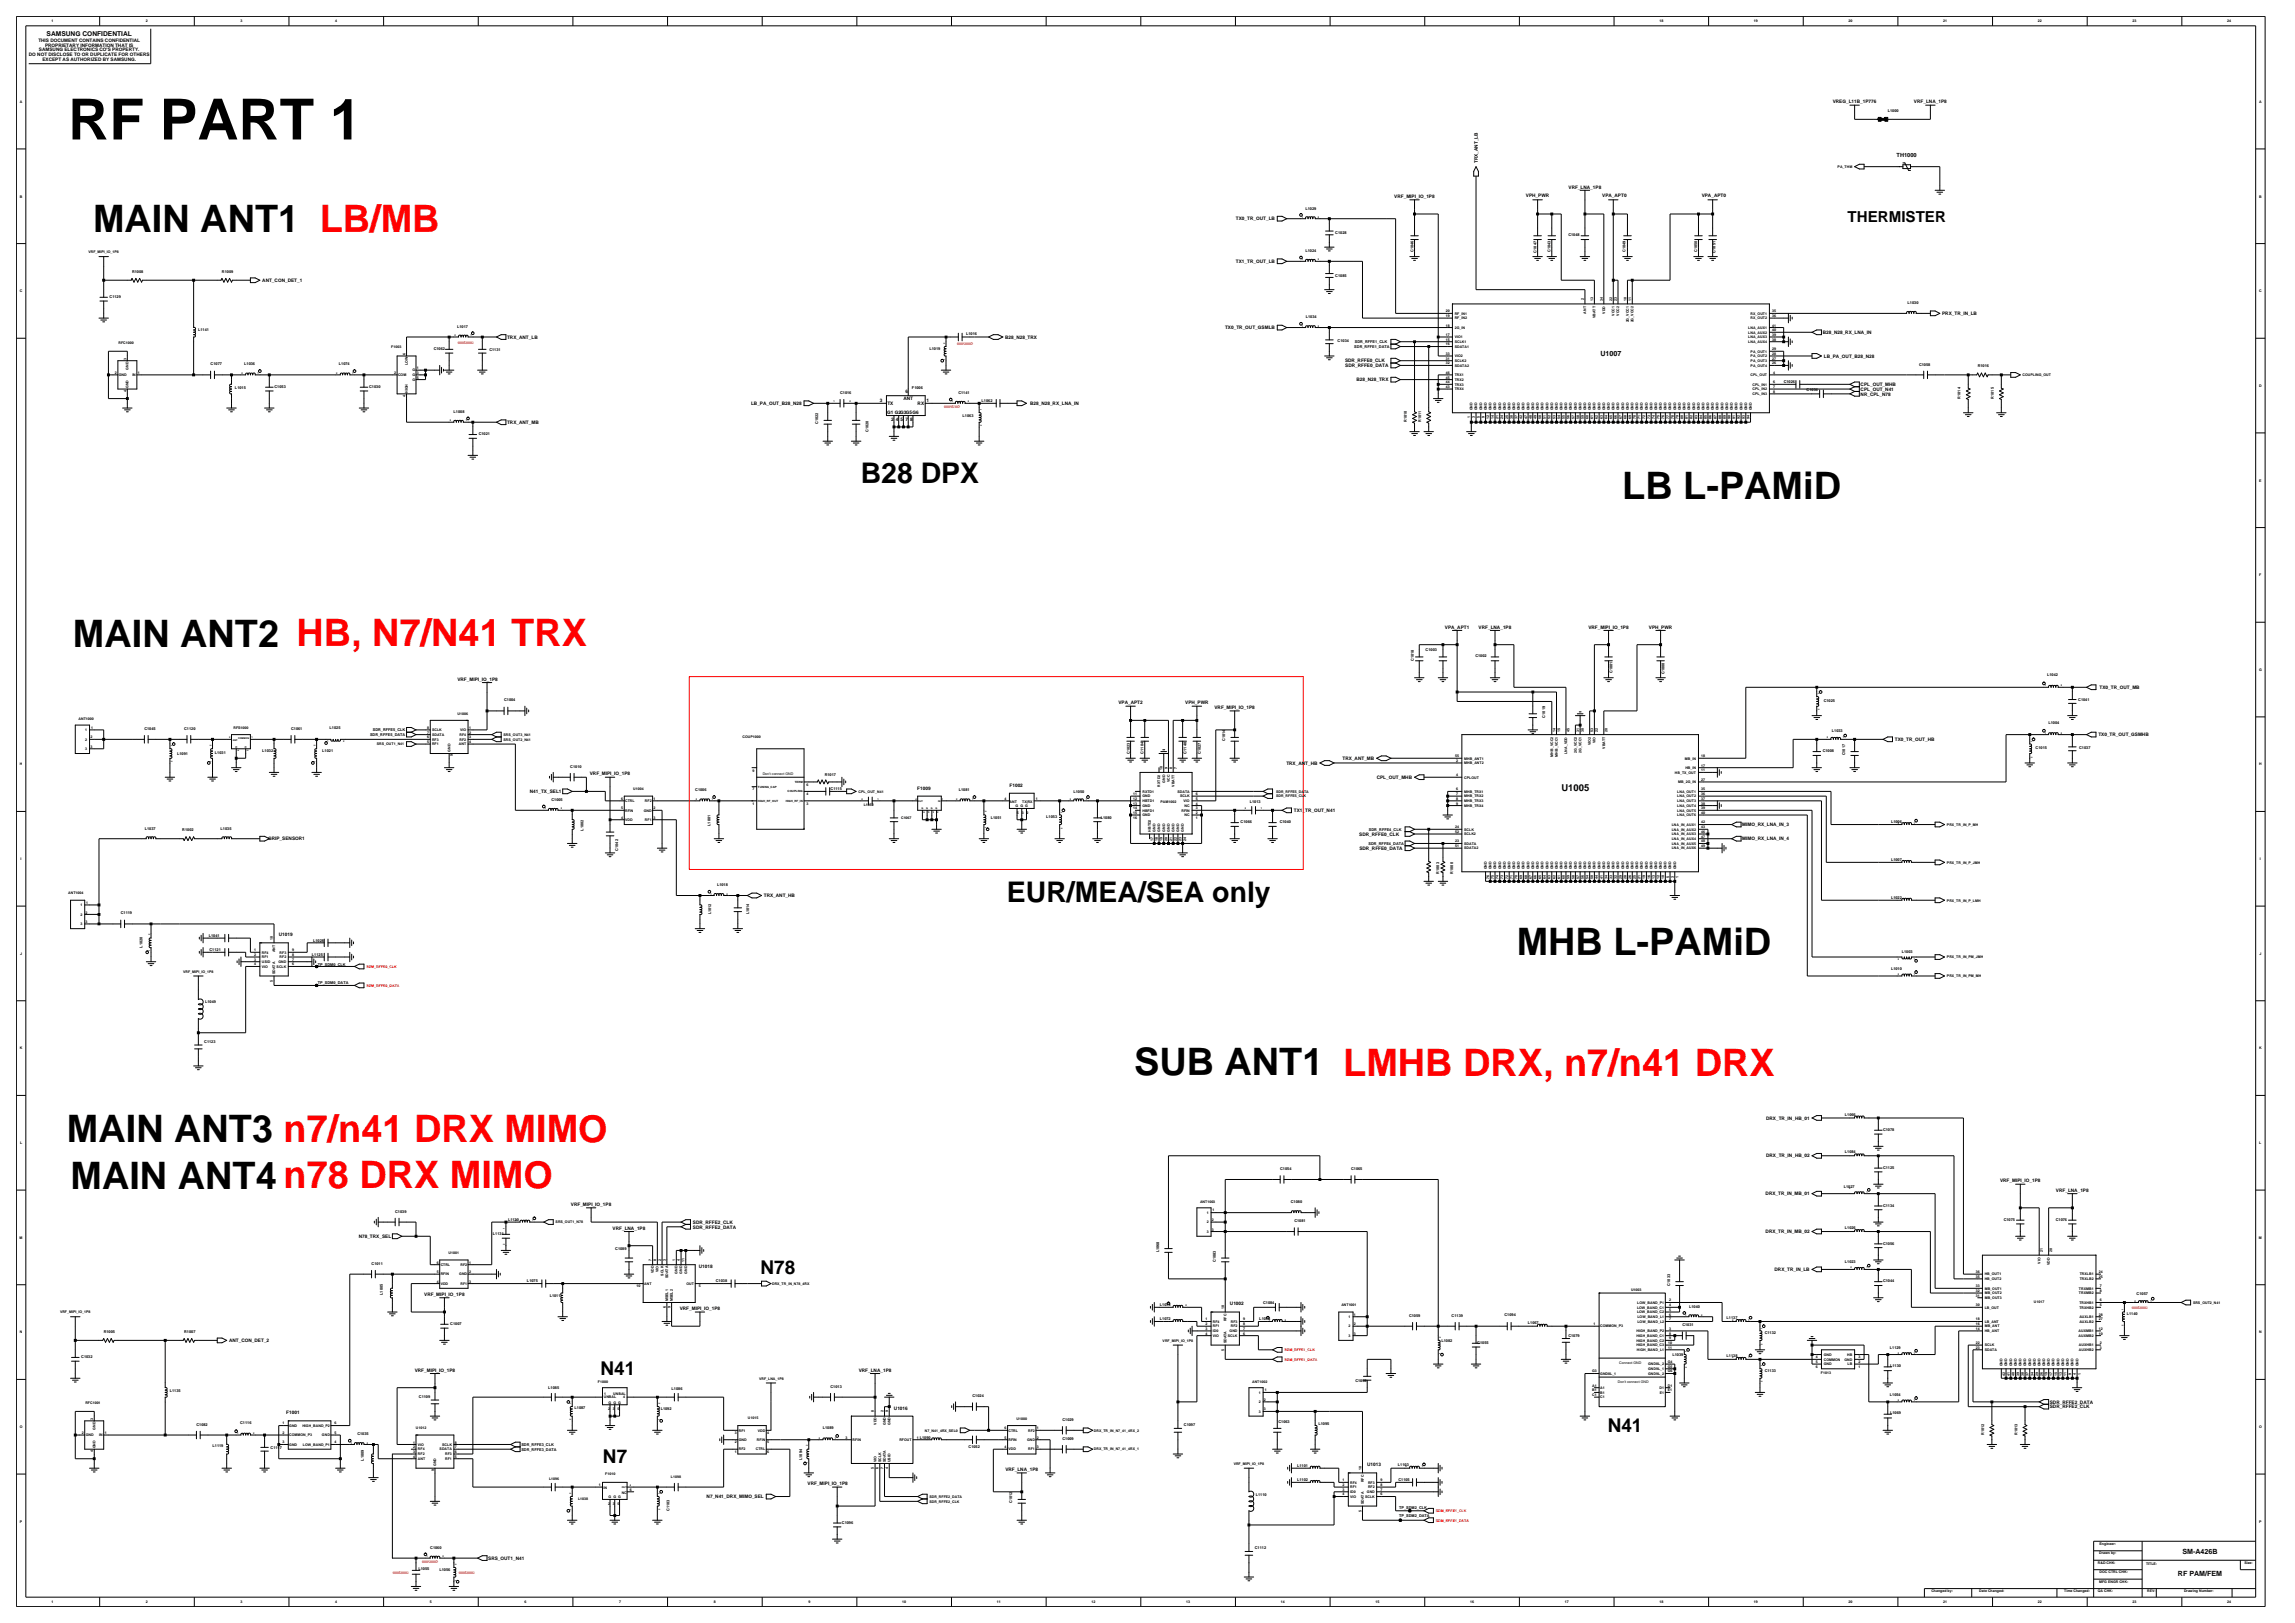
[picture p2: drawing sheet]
<svg xmlns="http://www.w3.org/2000/svg" width="420mm" height="297mm" viewBox="0 0 420 297" stroke-linecap="round" stroke-linejoin="round" font-family="sans-serif">
<defs><g id="words">
<text font-size="10.4" x="12.5" y="25.5">RF PART 1</text>
<g font-size="6.9">
<text x="17" y="42.4">MAIN ANT1 LB/MB</text>
<text x="296.9" y="91.2">LB L-PAMiD</text>
<text x="13.4" y="118.4">MAIN ANT2 HB, N7/N41 TRX</text>
<text x="277.6" y="174.8">MHB L-PAMiD</text>
<text x="207.5" y="196.7">SUB ANT1 LMHB DRX, n7/n41 DRX</text>
<text x="12.3" y="208.9">MAIN ANT3 n7/n41 DRX MIMO</text>
<text x="12.9" y="217.6">MAIN ANT4 n78 DRX MIMO</text>
</g>
<g font-size="5.2">
<text x="157.5" y="88.4">B28 DPX</text>
<text x="184.3" y="165.1">EUR/MEA/SEA only</text>
</g>
<g font-size="3.5">
<text x="139.2" y="233.1">N78</text>
<text x="109.9" y="251.5">N41</text>
<text x="294.2" y="262.1">N41</text>
<text x="110.3" y="267.8">N7</text>
</g>
<text font-size="2.8" x="338.1" y="40.7">THERMISTER</text>
<text font-size="1.7" x="285.8" y="144.8">U1005</text>
<g font-size="1.3">
<text x="292.9" y="65.2">U1007</text>
<text x="399.4" y="284.3">SM-A426B</text>
<text x="398.6" y="288.4">RF PAM/FEM</text>
</g>
<text font-size="1.2" x="8.5" y="6.6">SAMSUNG CONFIDENTIAL</text>
<text font-size="1" x="347.1" y="28.8">TH1000</text>
<g font-size=".9">
<text x="5.3" y="10.2">DO NOT DISCLOSE TO OR DUPLICATE FOR OTHERS</text>
<text x="7" y="7.6">THIS DOCUMENT CONTAINS CONFIDENTIAL</text>
<text x="7.1" y="9.4">SAMSUNG ELECTRONICS CO'S PROPERTY.</text>
<text x="7.8" y="11.1">EXCEPT AS AUTHORIZED BY SAMSUNG.</text>
<text x="8.2" y="8.5">PROPRIETARY INFORMATION THAT IS</text>
<text x="335.4" y="18.9">VREG_L11B_1P776</text>
<text x="350.3" y="18.9">VRF_LNA_1P8</text>
<text x="270.4" y="29.8" transform="rotate(-90 270.4 29.8)">TRX_ANT_LB</text>
<text x="279.3" y="36">VPH_PWR</text>
<text x="287.1" y="34.5">VRF_LNA_1P8</text>
<text x="293.2" y="36">VPA_APT0</text>
<text x="311.4" y="36">VPA_APT0</text>
<text x="226.2" y="40.3">TX0_TR_OUT_LB</text>
<text x="255.2" y="36.2">VRF_MIPI_IO_1P8</text>
<text x="48" y="51.6">ANT_CON_DET_1</text>
<text x="226.2" y="48.1">TX1_TR_OUT_LB</text>
<text x="355.4" y="57.7">PRX_TR_IN_LB</text>
<text x="92.8" y="62">TRX_ANT_LB</text>
<text x="183.9" y="62">B28_N28_TRX</text>
<text x="224.2" y="60.2">TX0_TR_OUT_GSMLB</text>
<text x="333.6" y="61.1">B28_N28_RX_LNA_IN</text>
<text x="333.8" y="65.5">LB_PA_OUT_B28_N28</text>
<text x="165.7" y="72">6</text>
<text x="246.2" y="66.3">SDR_RFFE0_CLK</text>
<text x="246.2" y="67.2">SDR_RFFE0_DATA</text>
<text x="248.2" y="69.8">B28_N28_TRX</text>
<text x="340.5" y="71.5">CPL_OUT_N41</text>
<text x="340.5" y="70.6">CPL_OUT_MHB</text>
<text x="92.8" y="77.6">TRX_ANT_MB</text>
<text x="137.5" y="74.1">LB_PA_OUT_B28_N28</text>
<text x="161" y="73.6">3</text>
<text x="162.3" y="75.7">G1 G2G3G5G6</text>
<text x="162.4" y="74.1">TX</text>
<text x="163.1" y="77.1">2</text>
<text x="164" y="77.1">4</text>
<text x="164.8" y="77.1">5</text>
<text x="165.3" y="73.2">ANT</text>
<text x="165.7" y="77.1">7</text>
<text x="166.5" y="77.1">8</text>
<text x="167.9" y="74.1">RX</text>
<text x="169.5" y="73.6">1</text>
<text x="188.5" y="74.1">B28_N28_RX_LNA_IN</text>
<text x="340.5" y="72.4">NR_CPL_N78</text>
<text x="264.4" y="115">VPA_APT1</text>
<text x="270.6" y="115">VRF_LNA_1P8</text>
<text x="290.7" y="115">VRF_MIPI_IO_1P8</text>
<text x="301.8" y="115">VPH_PWR</text>
<text x="83.7" y="124.6">VRF_MIPI_IO_1P8</text>
<text x="204.7" y="128.9">VPA_APT2</text>
<text x="216.9" y="128.9">VPH_PWR</text>
<text x="222.3" y="129.7">VRF_MIPI_IO_1P8</text>
<text x="384.2" y="126.1">TX0_TR_OUT_MB</text>
<text x="346.8" y="135.6">TX0_TR_OUT_HB</text>
<text x="384" y="134.7">TX0_TR_OUT_GSMHB</text>
<text x="107.9" y="141.9">VRF_MIPI_IO_1P8</text>
<text x="235.4" y="139.9">TRX_ANT_HB</text>
<text x="245.7" y="139.1">TRX_ANT_MB</text>
<text x="251.9" y="142.5">CPL_OUT_MHB</text>
<text x="97" y="145.1">N41_TX_SEL1</text>
<text x="167.9" y="144.5">F1009</text>
<text x="184.8" y="144">F1002</text>
<text x="236.8" y="148.6">TX1_TR_OUT_N41</text>
<text x="49.1" y="153.8">GRIP_SENSOR1</text>
<text x="248.7" y="152.9">SDR_RFFE0_CLK</text>
<text x="248.8" y="155.5">SDR_RFFE0_DATA</text>
<text x="318.8" y="153.8">MIMO_RX_LNA_IN_4</text>
<text x="318.8" y="151.2">MIMO_RX_LNA_IN_3</text>
<text x="139.8" y="164.2">TRX_ANT_HB</text>
<text x="51" y="171.3">U1019</text>
<text x="323.2" y="204.9">DRX_TR_IN_HB_01</text>
<text x="323.2" y="211.8">DRX_TR_IN_HB_02</text>
<text x="104.5" y="220.7">VRF_MIPI_IO_1P8</text>
<text x="323.1" y="218.7">DRX_TR_IN_MB_01</text>
<text x="366" y="216.4">VRF_MIPI_IO_1P8</text>
<text x="376.3" y="218.1">VRF_LNA_1P8</text>
<text x="65.6" y="226.5">N78_TRX_SEL</text>
<text x="112.1" y="225">VRF_LNA_1P8</text>
<text x="126.8" y="223.9">SDR_RFFE2_CLK</text>
<text x="126.8" y="224.8">SDR_RFFE2_DATA</text>
<text x="323.1" y="225.7">DRX_TR_IN_MB_02</text>
<text x="127.9" y="231.9">U1018</text>
<text x="324.8" y="232.6">DRX_TR_IN_LB</text>
<text x="77.6" y="237.1">VRF_MIPI_IO_1P8</text>
<text x="124.4" y="239.7">VRF_MIPI_IO_1P8</text>
<text x="225.1" y="238.9">U1002</text>
<text x="41.9" y="245.6">ANT_CON_DET_2</text>
<text x="75.9" y="251">VRF_MIPI_IO_1P8</text>
<text x="157.1" y="251">VRF_LNA_1P8</text>
<text x="163.6" y="257.9">U1016</text>
<text x="375.1" y="257.7">SDR_RFFE2_CLK</text>
<text x="375.1" y="256.8">SDR_RFFE2_DATA</text>
<text x="52.4" y="258.8">F1001</text>
<text x="184" y="269.2">VRF_LNA_1P8</text>
<text x="250.2" y="268.3">U1013</text>
<text x="129.3" y="274.2">N7_N41_DRX_MIMO_SEL</text>
<text x="147.8" y="271.8">VRF_MIPI_IO_1P8</text>
<text x="89.3" y="285.4">SRS_OUT1_N41</text>
</g>
<g font-size=".7">
<text x="9.4" y="4.1">1</text>
<text x="26.7" y="4.1">2</text>
<text x="44" y="4.1">3</text>
<text x="61.4" y="4.1">4</text>
<text x="303.7" y="4.1">18</text>
<text x="321" y="4.1">19</text>
<text x="338.3" y="4.1">20</text>
<text x="355.6" y="4.1">21</text>
<text x="372.9" y="4.1">22</text>
<text x="390.3" y="4.1">23</text>
<text x="407.6" y="4.1">24</text>
<text x="3.6" y="18.8">A</text>
<text x="345.5" y="20.6">L1000</text>
<text x="413.4" y="18.8">A</text>
<text x="336.3" y="30.7">PA_THM</text>
<text x="3.6" y="36.1">B</text>
<text x="238.9" y="38.4">L1029</text>
<text x="413.4" y="36.1">B</text>
<text x="16.2" y="46.3">VRF_MIPI_IO_1P8</text>
<text x="238.9" y="46.2">L1024</text>
<text x="244.4" y="42.8">C1028</text>
<text x="258.7" y="46.1" transform="rotate(-90 258.7 46.1)">C1046</text>
<text x="281.2" y="46.2" transform="rotate(-90 281.2 46.2)">C1047</text>
<text x="283.8" y="46.1" transform="rotate(-90 283.8 46.1)">C1043</text>
<text x="287" y="43.1">C1048</text>
<text x="297.5" y="46.1" transform="rotate(-90 297.5 46.1)">C1049</text>
<text x="310.6" y="46.1" transform="rotate(-90 310.6 46.1)">C1050</text>
<text x="313.9" y="46.2" transform="rotate(-90 313.9 46.2)">C1051</text>
<text x="3.6" y="53.5">C</text>
<text x="24.2" y="49.9">R1008</text>
<text x="40.6" y="49.9">R1009</text>
<text x="244.4" y="50.6">C1085</text>
<text x="413.4" y="53.5">C</text>
<text x="20.1" y="54.5">C1129</text>
<text x="83.7" y="59.9">L1017</text>
<text x="239" y="58.2">L1034</text>
<text x="264.6" y="58">19</text>
<text x="264.6" y="57.1">20</text>
<text x="264.6" y="59.7">18</text>
<text x="266.2" y="58.4">RF_IN2</text>
<text x="266.2" y="57.6">RF_IN1</text>
<text x="289.8" y="54.9" transform="rotate(-90 289.8 54.9)">2</text>
<text x="290.3" y="57.4" transform="rotate(-90 290.3 57.4)">ANT</text>
<text x="291.6" y="55.1" transform="rotate(-90 291.6 55.1)">13</text>
<text x="292" y="58.2" transform="rotate(-90 292 58.2)">VBATT</text>
<text x="293.3" y="55.1" transform="rotate(-90 293.3 55.1)">34</text>
<text x="293.7" y="57.4" transform="rotate(-90 293.7 57.4)">VDD</text>
<text x="295.1" y="55.1" transform="rotate(-90 295.1 55.1)">22</text>
<text x="295.5" y="57.8" transform="rotate(-90 295.5 57.8)">VCC1</text>
<text x="295.9" y="55.1" transform="rotate(-90 295.9 55.1)">23</text>
<text x="296.3" y="57.8" transform="rotate(-90 296.3 57.8)">VCC2</text>
<text x="297.6" y="55.1" transform="rotate(-90 297.6 55.1)">10</text>
<text x="298.1" y="59" transform="rotate(-90 298.1 59)">2G_VCC1</text>
<text x="298.5" y="55.1" transform="rotate(-90 298.5 55.1)">11</text>
<text x="298.9" y="59" transform="rotate(-90 298.9 59)">2G_VCC2</text>
<text x="320.4" y="57.6">RX_OUT1</text>
<text x="320.4" y="58.4">RX_OUT2</text>
<text x="324.3" y="59.7">41</text>
<text x="324.3" y="57.1">35</text>
<text x="324.3" y="58">36</text>
<text x="349.1" y="55.6">L1030</text>
<text x="21.7" y="63">RFC1000</text>
<text x="23.1" y="65.8" transform="rotate(-90 23.1 65.8)">3</text>
<text x="36.2" y="60.7">L1141</text>
<text x="71.6" y="63.7">F1003</text>
<text x="74.2" y="65" transform="rotate(-90 74.2 65)">6</text>
<text x="79.4" y="64">C1062</text>
<text x="89.6" y="64.3">C1131</text>
<text x="170.1" y="64">L1019</text>
<text x="176.8" y="61.3">L1016</text>
<text x="244.8" y="62.5">C1034</text>
<text x="247.8" y="63.7">SDR_RFFE1_DATA</text>
<text x="247.9" y="62.8">SDR_RFFE1_CLK</text>
<text x="264.6" y="64.9">33</text>
<text x="264.6" y="65.8">31</text>
<text x="264.6" y="62.3">15</text>
<text x="264.6" y="63.2">16</text>
<text x="264.6" y="61.5">17</text>
<text x="266.2" y="65.4">VIO2</text>
<text x="266.2" y="62.8">SCLK1</text>
<text x="266.2" y="63.6">SDATA1</text>
<text x="266.2" y="61.9">VIO1</text>
<text x="266.2" y="60.2">2G_IN</text>
<text x="319.9" y="61">LNA_AUX2</text>
<text x="319.9" y="60.2">LNA_AUX1</text>
<text x="319.9" y="62.8">LNA_AUX4</text>
<text x="319.9" y="61.9">LNA_AUX3</text>
<text x="320.4" y="65.4">PA_OUT2</text>
<text x="320.4" y="64.5">PA_OUT1</text>
<text x="324.3" y="60.6">40</text>
<text x="324.3" y="62.3">38</text>
<text x="324.3" y="61.5">39</text>
<text x="324.3" y="65.8">27</text>
<text x="324.3" y="64.9">28</text>
<text x="324.3" y="64.1">29</text>
<text x="21" y="68.4">2</text>
<text x="21.7" y="68.8">GND</text>
<text x="23.1" y="71.7" transform="rotate(-90 23.1 71.7)">4</text>
<text x="23.5" y="71" transform="rotate(-90 23.5 71)">GND</text>
<text x="23.5" y="67.6" transform="rotate(-90 23.5 67.6)">GND</text>
<text x="24.2" y="68.8">IN</text>
<text x="25.2" y="68.4">1</text>
<text x="38.5" y="66.9">C1077</text>
<text x="43" y="71.2">L1015</text>
<text x="44.7" y="66.9">L1036</text>
<text x="50.2" y="71">C1053</text>
<text x="62" y="66.9">L1074</text>
<text x="67.6" y="71">C1030</text>
<text x="72.1" y="68.4">2</text>
<text x="72.8" y="68.8">COM</text>
<text x="74.6" y="71.9" transform="rotate(-90 74.6 71.9)">HIGH</text>
<text x="74.6" y="66.8" transform="rotate(-90 74.6 66.8)">LOW</text>
<text x="75.5" y="68">G</text>
<text x="75.5" y="68.8">G</text>
<text x="75.5" y="69.7">G</text>
<text x="76.3" y="67.6">1</text>
<text x="76.3" y="68.4">3</text>
<text x="76.3" y="69.3">5</text>
<text x="166.9" y="71.1">F1006</text>
<text x="264.6" y="71">43</text>
<text x="264.6" y="70.1">44</text>
<text x="264.6" y="69.3">45</text>
<text x="264.6" y="68.4">46</text>
<text x="264.6" y="66.7">32</text>
<text x="266.2" y="71.4">TRX4</text>
<text x="266.2" y="70.6">TRX3</text>
<text x="266.2" y="69.7">TRX2</text>
<text x="266.2" y="68.8">TRX1</text>
<text x="266.2" y="66.2">SCLK2</text>
<text x="266.2" y="67.1">SDATA2</text>
<text x="320.3" y="68.8">CPL_OUT</text>
<text x="320.4" y="67.1">PA_OUT4</text>
<text x="320.4" y="66.2">PA_OUT3</text>
<text x="320.7" y="71.4">CPL_IN2</text>
<text x="320.7" y="70.6">CPL_IN1</text>
<text x="324.3" y="66.7">26</text>
<text x="324.5" y="71.9">8</text>
<text x="324.5" y="71">7</text>
<text x="324.5" y="70.1">6</text>
<text x="324.5" y="68.4">4</text>
<text x="326.4" y="70.1">C1026</text>
<text x="330.6" y="71.6">C1036</text>
<text x="351.2" y="67">C1058</text>
<text x="361.9" y="67.2">R1016</text>
<text x="370.2" y="68.8">COUPLING_OUT</text>
<text x="413.4" y="70.8">D</text>
<text x="74.2" y="72.6" transform="rotate(-90 74.2 72.6)">4</text>
<text x="83" y="75.5">L1008</text>
<text x="149.8" y="77.6" transform="rotate(-90 149.8 77.6)">C1022</text>
<text x="153.7" y="72.1">C1016</text>
<text x="175.4" y="72.1">C1141</text>
<text x="176.2" y="76.4">L1063</text>
<text x="179.6" y="73.6">L1062</text>
<text x="257.5" y="77.3" transform="rotate(-90 257.5 77.3)">R1010</text>
<text x="260.1" y="77.3" transform="rotate(-90 260.1 77.3)">R1011</text>
<text x="269.1" y="76.6" transform="rotate(-90 269.1 76.6)">1</text>
<text x="269.5" y="75.1" transform="rotate(-90 269.5 75.1)">GND</text>
<text x="269.9" y="76.6" transform="rotate(-90 269.9 76.6)">3</text>
<text x="270.4" y="75.1" transform="rotate(-90 270.4 75.1)">GND</text>
<text x="270.8" y="76.6" transform="rotate(-90 270.8 76.6)">5</text>
<text x="271.2" y="75.1" transform="rotate(-90 271.2 75.1)">GND</text>
<text x="271.7" y="76.6" transform="rotate(-90 271.7 76.6)">9</text>
<text x="272.1" y="75.1" transform="rotate(-90 272.1 75.1)">GND</text>
<text x="272.5" y="76.8" transform="rotate(-90 272.5 76.8)">12</text>
<text x="273" y="75.1" transform="rotate(-90 273 75.1)">GND</text>
<text x="273.4" y="76.8" transform="rotate(-90 273.4 76.8)">14</text>
<text x="273.8" y="75.1" transform="rotate(-90 273.8 75.1)">GND</text>
<text x="274.3" y="76.8" transform="rotate(-90 274.3 76.8)">21</text>
<text x="274.7" y="75.1" transform="rotate(-90 274.7 75.1)">GND</text>
<text x="275.1" y="76.8" transform="rotate(-90 275.1 76.8)">24</text>
<text x="275.6" y="75.1" transform="rotate(-90 275.6 75.1)">GND</text>
<text x="276" y="76.8" transform="rotate(-90 276 76.8)">25</text>
<text x="276.4" y="75.1" transform="rotate(-90 276.4 75.1)">GND</text>
<text x="276.9" y="76.8" transform="rotate(-90 276.9 76.8)">30</text>
<text x="277.3" y="75.1" transform="rotate(-90 277.3 75.1)">GND</text>
<text x="277.7" y="76.8" transform="rotate(-90 277.7 76.8)">37</text>
<text x="278.2" y="75.1" transform="rotate(-90 278.2 75.1)">GND</text>
<text x="278.6" y="76.8" transform="rotate(-90 278.6 76.8)">42</text>
<text x="279" y="75.1" transform="rotate(-90 279 75.1)">GND</text>
<text x="279.5" y="76.8" transform="rotate(-90 279.5 76.8)">47</text>
<text x="279.9" y="75.1" transform="rotate(-90 279.9 75.1)">GND</text>
<text x="280.3" y="76.8" transform="rotate(-90 280.3 76.8)">48</text>
<text x="280.7" y="75.1" transform="rotate(-90 280.7 75.1)">GND</text>
<text x="281.2" y="76.8" transform="rotate(-90 281.2 76.8)">49</text>
<text x="281.6" y="75.1" transform="rotate(-90 281.6 75.1)">GND</text>
<text x="282.1" y="76.8" transform="rotate(-90 282.1 76.8)">50</text>
<text x="282.5" y="75.1" transform="rotate(-90 282.5 75.1)">GND</text>
<text x="282.9" y="76.8" transform="rotate(-90 282.9 76.8)">51</text>
<text x="283.4" y="75.1" transform="rotate(-90 283.4 75.1)">GND</text>
<text x="283.8" y="76.8" transform="rotate(-90 283.8 76.8)">52</text>
<text x="284.2" y="75.1" transform="rotate(-90 284.2 75.1)">GND</text>
<text x="284.6" y="76.8" transform="rotate(-90 284.6 76.8)">53</text>
<text x="285.1" y="75.1" transform="rotate(-90 285.1 75.1)">GND</text>
<text x="285.5" y="76.8" transform="rotate(-90 285.5 76.8)">54</text>
<text x="285.9" y="75.1" transform="rotate(-90 285.9 75.1)">GND</text>
<text x="286.4" y="76.8" transform="rotate(-90 286.4 76.8)">55</text>
<text x="286.8" y="75.1" transform="rotate(-90 286.8 75.1)">GND</text>
<text x="287.3" y="76.8" transform="rotate(-90 287.3 76.8)">56</text>
<text x="287.7" y="75.1" transform="rotate(-90 287.7 75.1)">GND</text>
<text x="288.1" y="76.8" transform="rotate(-90 288.1 76.8)">57</text>
<text x="288.5" y="75.1" transform="rotate(-90 288.5 75.1)">GND</text>
<text x="289" y="76.8" transform="rotate(-90 289 76.8)">58</text>
<text x="289.4" y="75.1" transform="rotate(-90 289.4 75.1)">GND</text>
<text x="289.8" y="76.8" transform="rotate(-90 289.8 76.8)">59</text>
<text x="290.3" y="75.1" transform="rotate(-90 290.3 75.1)">GND</text>
<text x="290.7" y="76.8" transform="rotate(-90 290.7 76.8)">60</text>
<text x="291.2" y="75.1" transform="rotate(-90 291.2 75.1)">GND</text>
<text x="291.6" y="76.8" transform="rotate(-90 291.6 76.8)">61</text>
<text x="292" y="75.1" transform="rotate(-90 292 75.1)">GND</text>
<text x="292.4" y="76.8" transform="rotate(-90 292.4 76.8)">62</text>
<text x="292.9" y="75.1" transform="rotate(-90 292.9 75.1)">GND</text>
<text x="293.3" y="76.8" transform="rotate(-90 293.3 76.8)">63</text>
<text x="293.7" y="75.1" transform="rotate(-90 293.7 75.1)">GND</text>
<text x="294.2" y="76.8" transform="rotate(-90 294.2 76.8)">64</text>
<text x="294.6" y="75.1" transform="rotate(-90 294.6 75.1)">GND</text>
<text x="295.1" y="76.8" transform="rotate(-90 295.1 76.8)">65</text>
<text x="295.5" y="75.1" transform="rotate(-90 295.5 75.1)">GND</text>
<text x="295.9" y="76.8" transform="rotate(-90 295.9 76.8)">66</text>
<text x="296.3" y="75.1" transform="rotate(-90 296.3 75.1)">GND</text>
<text x="296.8" y="76.8" transform="rotate(-90 296.8 76.8)">67</text>
<text x="297.2" y="75.1" transform="rotate(-90 297.2 75.1)">GND</text>
<text x="297.6" y="76.8" transform="rotate(-90 297.6 76.8)">68</text>
<text x="298.1" y="75.1" transform="rotate(-90 298.1 75.1)">GND</text>
<text x="298.5" y="76.8" transform="rotate(-90 298.5 76.8)">69</text>
<text x="298.9" y="75.1" transform="rotate(-90 298.9 75.1)">GND</text>
<text x="299.4" y="76.8" transform="rotate(-90 299.4 76.8)">70</text>
<text x="299.8" y="75.1" transform="rotate(-90 299.8 75.1)">GND</text>
<text x="300.2" y="76.8" transform="rotate(-90 300.2 76.8)">71</text>
<text x="300.7" y="75.1" transform="rotate(-90 300.7 75.1)">GND</text>
<text x="301.1" y="76.8" transform="rotate(-90 301.1 76.8)">72</text>
<text x="301.5" y="75.1" transform="rotate(-90 301.5 75.1)">GND</text>
<text x="302" y="76.8" transform="rotate(-90 302 76.8)">73</text>
<text x="302.4" y="75.1" transform="rotate(-90 302.4 75.1)">GND</text>
<text x="302.8" y="76.8" transform="rotate(-90 302.8 76.8)">74</text>
<text x="303.3" y="75.1" transform="rotate(-90 303.3 75.1)">GND</text>
<text x="303.7" y="76.8" transform="rotate(-90 303.7 76.8)">75</text>
<text x="304.1" y="75.1" transform="rotate(-90 304.1 75.1)">GND</text>
<text x="304.6" y="76.8" transform="rotate(-90 304.6 76.8)">76</text>
<text x="305" y="75.1" transform="rotate(-90 305 75.1)">GND</text>
<text x="305.4" y="76.8" transform="rotate(-90 305.4 76.8)">77</text>
<text x="305.9" y="75.1" transform="rotate(-90 305.9 75.1)">GND</text>
<text x="306.3" y="76.8" transform="rotate(-90 306.3 76.8)">78</text>
<text x="306.7" y="75.1" transform="rotate(-90 306.7 75.1)">GND</text>
<text x="307.2" y="76.8" transform="rotate(-90 307.2 76.8)">79</text>
<text x="307.6" y="75.1" transform="rotate(-90 307.6 75.1)">GND</text>
<text x="308" y="76.8" transform="rotate(-90 308 76.8)">80</text>
<text x="308.5" y="75.1" transform="rotate(-90 308.5 75.1)">GND</text>
<text x="308.9" y="76.8" transform="rotate(-90 308.9 76.8)">81</text>
<text x="309.3" y="75.1" transform="rotate(-90 309.3 75.1)">GND</text>
<text x="309.8" y="76.8" transform="rotate(-90 309.8 76.8)">82</text>
<text x="310.2" y="75.1" transform="rotate(-90 310.2 75.1)">GND</text>
<text x="310.6" y="76.8" transform="rotate(-90 310.6 76.8)">83</text>
<text x="311.1" y="75.1" transform="rotate(-90 311.1 75.1)">GND</text>
<text x="311.5" y="76.8" transform="rotate(-90 311.5 76.8)">84</text>
<text x="311.9" y="75.1" transform="rotate(-90 311.9 75.1)">GND</text>
<text x="312.4" y="76.8" transform="rotate(-90 312.4 76.8)">85</text>
<text x="312.8" y="75.1" transform="rotate(-90 312.8 75.1)">GND</text>
<text x="313.2" y="76.8" transform="rotate(-90 313.2 76.8)">86</text>
<text x="313.7" y="75.1" transform="rotate(-90 313.7 75.1)">GND</text>
<text x="314.1" y="76.8" transform="rotate(-90 314.1 76.8)">87</text>
<text x="314.5" y="75.1" transform="rotate(-90 314.5 75.1)">GND</text>
<text x="315" y="76.8" transform="rotate(-90 315 76.8)">88</text>
<text x="315.4" y="75.1" transform="rotate(-90 315.4 75.1)">GND</text>
<text x="315.8" y="76.8" transform="rotate(-90 315.8 76.8)">89</text>
<text x="316.3" y="75.1" transform="rotate(-90 316.3 75.1)">GND</text>
<text x="316.7" y="76.8" transform="rotate(-90 316.7 76.8)">90</text>
<text x="317.1" y="75.1" transform="rotate(-90 317.1 75.1)">GND</text>
<text x="317.6" y="76.8" transform="rotate(-90 317.6 76.8)">91</text>
<text x="318" y="75.1" transform="rotate(-90 318 75.1)">GND</text>
<text x="318.4" y="76.8" transform="rotate(-90 318.4 76.8)">92</text>
<text x="318.9" y="75.1" transform="rotate(-90 318.9 75.1)">GND</text>
<text x="319.3" y="76.8" transform="rotate(-90 319.3 76.8)">93</text>
<text x="319.7" y="75.1" transform="rotate(-90 319.7 75.1)">GND</text>
<text x="320.2" y="76.8" transform="rotate(-90 320.2 76.8)">94</text>
<text x="320.6" y="75.1" transform="rotate(-90 320.6 75.1)">GND</text>
<text x="320.7" y="72.3">CPL_IN3</text>
<text x="358.8" y="72.9" transform="rotate(-90 358.8 72.9)">R1014</text>
<text x="364.9" y="72.9" transform="rotate(-90 364.9 72.9)">R1015</text>
<text x="87.6" y="79.6">C1021</text>
<text x="158.9" y="79" transform="rotate(-90 158.9 79)">C1020</text>
<text x="413.4" y="88.1">E</text>
<text x="413.5" y="105.4">F</text>
<text x="260.9" y="119.1">C1003</text>
<text x="258.7" y="121" transform="rotate(-90 258.7 121)">C1018</text>
<text x="270" y="120.2">C1002</text>
<text x="295.1" y="123.2" transform="rotate(-90 295.1 123.2)">C1001</text>
<text x="304.6" y="123.3" transform="rotate(-90 304.6 123.3)">C1000</text>
<text x="374.6" y="123.7">L1042</text>
<text x="413.4" y="122.8">G</text>
<text x="14.4" y="131.8">ANT1000</text>
<text x="83.7" y="130.8">U1006</text>
<text x="92.3" y="128.4">C1004</text>
<text x="282.8" y="131.3" transform="rotate(-90 282.8 131.3)">C1019</text>
<text x="333.7" y="128.4">C1025</text>
<text x="380.3" y="128.4">C1041</text>
<text x="15.6" y="133.8">1</text>
<text x="15.6" y="135.5">2</text>
<text x="15.6" y="137.2">3</text>
<text x="16.5" y="135.1">2</text>
<text x="16.5" y="136.8">3</text>
<text x="16.7" y="133.3">1</text>
<text x="26.4" y="133.6">C1045</text>
<text x="33.7" y="133.6">C1120</text>
<text x="39.3" y="137.9">L1031</text>
<text x="42.7" y="133.3">RFS1000</text>
<text x="48" y="137.7">L1032</text>
<text x="53.3" y="133.6">C1061</text>
<text x="59" y="137.5">L1021</text>
<text x="60.3" y="133.4">L1025</text>
<text x="67.7" y="134.7">SDR_RFFE5_DATA</text>
<text x="68.2" y="133.8">SDR_RFFE5_CLK</text>
<text x="69" y="136.4">SRS_OUT1_N41</text>
<text x="78.2" y="136">5</text>
<text x="78.2" y="135.1">6</text>
<text x="78.2" y="134.2">7</text>
<text x="78.2" y="133.4">8</text>
<text x="79.1" y="136.4">RF1</text>
<text x="79.1" y="135.5">RF3</text>
<text x="79.1" y="134.7">SDATA</text>
<text x="79.1" y="133.8">SCLK</text>
<text x="82.4" y="137.5" transform="rotate(-90 82.4 137.5)">GND</text>
<text x="84" y="136.4">ANT</text>
<text x="84.1" y="134.7">RF4</text>
<text x="84.1" y="135.5">RF2</text>
<text x="84.2" y="133.8">VIO</text>
<text x="85.8" y="136">4</text>
<text x="85.8" y="133.4">1</text>
<text x="85.8" y="134.2">2</text>
<text x="85.8" y="135.1">3</text>
<text x="92.2" y="135.5">SRS_OUT2_N41</text>
<text x="92.2" y="134.7">SRS_OUT3_N41</text>
<text x="135.9" y="135.1">COUP1000</text>
<text x="209.3" y="137.9" transform="rotate(-90 209.3 137.9)">C1104</text>
<text x="217.2" y="137.9" transform="rotate(-90 217.2 137.9)">C1140</text>
<text x="224.2" y="135.6" transform="rotate(-90 224.2 135.6)">C1014</text>
<text x="284.6" y="133.9" transform="rotate(-90 284.6 133.9)">14</text>
<text x="285.5" y="133.9" transform="rotate(-90 285.5 133.9)">15</text>
<text x="286.8" y="137.9" transform="rotate(-90 286.8 137.9)">LNA_VDD</text>
<text x="287.3" y="133.9" transform="rotate(-90 287.3 133.9)">45</text>
<text x="288.5" y="137.8" transform="rotate(-90 288.5 137.8)">2G_VCC2</text>
<text x="289" y="133.9" transform="rotate(-90 289 133.9)">31</text>
<text x="289.4" y="137.8" transform="rotate(-90 289.4 137.8)">2G_VCC1</text>
<text x="289.8" y="133.9" transform="rotate(-90 289.8 133.9)">30</text>
<text x="291.2" y="136.3" transform="rotate(-90 291.2 136.3)">VIO2</text>
<text x="291.6" y="133.9" transform="rotate(-90 291.6 133.9)">53</text>
<text x="292" y="136" transform="rotate(-90 292 136)">VIO</text>
<text x="292.4" y="133.9" transform="rotate(-90 292.4 133.9)">22</text>
<text x="293.7" y="137" transform="rotate(-90 293.7 137)">VBATT</text>
<text x="294.2" y="133.9" transform="rotate(-90 294.2 133.9)">20</text>
<text x="333.6" y="137.7">C1008</text>
<text x="335.2" y="134">L1033</text>
<text x="372.5" y="137">C1015</text>
<text x="374.9" y="132.6">L1004</text>
<text x="380.5" y="137.1">C1037</text>
<text x="3.6" y="140.1">H</text>
<text x="32.4" y="138.1">L1091</text>
<text x="82.8" y="138.4" transform="rotate(-90 82.8 138.4)">9</text>
<text x="104.4" y="140.5">C1010</text>
<text x="137.7" y="141.2">9</text>
<text x="139.6" y="141.8">Don't connect GND</text>
<text x="147.6" y="143.8">6</text>
<text x="150.9" y="142">R1017</text>
<text x="206.8" y="138" transform="rotate(-90 206.8 138)">C1023</text>
<text x="212.3" y="143.9" transform="rotate(-90 212.3 143.9)">RXTD2</text>
<text x="212.8" y="140.8" transform="rotate(-90 212.8 140.8)">10</text>
<text x="213.2" y="143.2" transform="rotate(-90 213.2 143.2)">GND</text>
<text x="213.6" y="140.7" transform="rotate(-90 213.6 140.7)">9</text>
<text x="214.1" y="143.2" transform="rotate(-90 214.1 143.2)">VCC</text>
<text x="214.5" y="140.7" transform="rotate(-90 214.5 140.7)">8</text>
<text x="214.9" y="144" transform="rotate(-90 214.9 144)">VBATT</text>
<text x="215.4" y="140.7" transform="rotate(-90 215.4 140.7)">7</text>
<text x="219.8" y="138" transform="rotate(-90 219.8 138)">C1027</text>
<text x="266.3" y="138.6">55</text>
<text x="266.5" y="142">4</text>
<text x="266.5" y="139.4">2</text>
<text x="268" y="139">MHB_ANT1</text>
<text x="268" y="142.5">CPLOUT</text>
<text x="268" y="139.8">MHB_ANT2</text>
<text x="284.2" y="138.4" transform="rotate(-90 284.2 138.4)">MHB_VCC2</text>
<text x="285.1" y="138.4" transform="rotate(-90 285.1 138.4)">MHB_VCC1</text>
<text x="306.5" y="141.6">HB_TX_OUT</text>
<text x="307.1" y="143.3">MB_2G_IN</text>
<text x="308.4" y="139">MB_IN</text>
<text x="308.4" y="140.7">HB_IN</text>
<text x="311.3" y="142.9">27</text>
<text x="311.3" y="140.3">17</text>
<text x="311.3" y="138.6">18</text>
<text x="311.3" y="141.2">11</text>
<text x="337.7" y="138.2" transform="rotate(-90 337.7 138.2)">C1017</text>
<text x="413.4" y="140.1">H</text>
<text x="100.9" y="146.5">C1005</text>
<text x="113.7" y="148.1">5</text>
<text x="113.7" y="149.8">4</text>
<text x="113.7" y="146.4">6</text>
<text x="114.4" y="146.8">CTRL</text>
<text x="114.4" y="148.5">RFIN</text>
<text x="115.9" y="144.6">U1004</text>
<text x="117.8" y="148.5">GND</text>
<text x="118" y="146.8">RF2</text>
<text x="119.6" y="148.1">2</text>
<text x="119.6" y="149.8">3</text>
<text x="119.6" y="146.4">1</text>
<text x="127.2" y="144.8">C1006</text>
<text x="137.7" y="147.2">1</text>
<text x="137.7" y="144.6">7</text>
<text x="147.6" y="145.5">4</text>
<text x="147.6" y="147.2">3</text>
<text x="152" y="144.6">C1115</text>
<text x="157.1" y="145">CPL_OUT_N41</text>
<text x="158.1" y="147.4">L1052</text>
<text x="164.9" y="149.8">C1067</text>
<text x="175.5" y="144.8">L1081</text>
<text x="181.3" y="149.8">L1051</text>
<text x="183.9" y="146.4">4</text>
<text x="184.8" y="146.9">ANT</text>
<text x="185.9" y="147.8">G G G</text>
<text x="186.1" y="149">5</text>
<text x="187" y="149">3</text>
<text x="187.1" y="146.9">TX|RX</text>
<text x="187.8" y="149">2</text>
<text x="189.6" y="146.4">1</text>
<text x="191.5" y="149.6">L1053</text>
<text x="196.5" y="145">L1050</text>
<text x="201.4" y="149.8">L1080</text>
<text x="207.4" y="148.9">15</text>
<text x="207.4" y="149.8">16</text>
<text x="207.4" y="145.5">11</text>
<text x="207.4" y="146.3">12</text>
<text x="207.4" y="147.2">13</text>
<text x="207.4" y="148.1">14</text>
<text x="209.1" y="148.5">HBFD1</text>
<text x="209.1" y="149.4">GND</text>
<text x="209.1" y="145">RXTD1</text>
<text x="209.1" y="145.9">GND</text>
<text x="209.1" y="146.8">HBTD1</text>
<text x="209.1" y="147.6">GND</text>
<text x="212.4" y="147">PAM1002</text>
<text x="215.5" y="145">SDATA</text>
<text x="216" y="145.9">SCLK</text>
<text x="216.2" y="148.5">RFIN</text>
<text x="216.6" y="146.8">VIO</text>
<text x="216.8" y="147.6">NC</text>
<text x="216.8" y="149.4">NC</text>
<text x="218.9" y="148.1">3</text>
<text x="218.9" y="147.2">4</text>
<text x="218.9" y="146.3">5</text>
<text x="218.9" y="145.5">6</text>
<text x="218.9" y="148.9">2</text>
<text x="218.9" y="149.8">1</text>
<text x="228.7" y="147">L1013</text>
<text x="233.5" y="145.9">SDR_RFFE5_CLK</text>
<text x="233.5" y="145">SDR_RFFE5_DATA</text>
<text x="266.5" y="146.3">8</text>
<text x="266.5" y="147.2">9</text>
<text x="266.5" y="145.5">7</text>
<text x="266.5" y="144.6">6</text>
<text x="268" y="146.8">MHB_TRX3</text>
<text x="268" y="147.6">MHB_TRX4</text>
<text x="268" y="145.9">MHB_TRX2</text>
<text x="268" y="145">MHB_TRX1</text>
<text x="306.9" y="148.5">LNA_OUT5</text>
<text x="306.9" y="149.4">LNA_OUT6</text>
<text x="306.9" y="145">LNA_OUT1</text>
<text x="306.9" y="145.9">LNA_OUT2</text>
<text x="306.9" y="146.8">LNA_OUT3</text>
<text x="306.9" y="147.6">LNA_OUT4</text>
<text x="311.3" y="148.1">39</text>
<text x="311.3" y="148.9">40</text>
<text x="311.3" y="144.6">35</text>
<text x="311.3" y="145.5">36</text>
<text x="311.3" y="146.3">37</text>
<text x="311.3" y="147.2">38</text>
<text x="26.5" y="151.9">L1037</text>
<text x="33.4" y="152.1">R1002</text>
<text x="40.4" y="151.9">L1035</text>
<text x="106.8" y="152" transform="rotate(-90 106.8 152)">L1002</text>
<text x="113.2" y="155.6" transform="rotate(-90 113.2 155.6)">C1042</text>
<text x="114.4" y="150.2">VDD</text>
<text x="118" y="150.2">RF1</text>
<text x="130" y="151.1" transform="rotate(-90 130 151.1)">L1001</text>
<text x="210.6" y="152.2" transform="rotate(-90 210.6 152.2)">HBTD2</text>
<text x="211" y="153.8" transform="rotate(-90 211 153.8)">17</text>
<text x="211.5" y="152.2" transform="rotate(-90 211.5 152.2)">GND</text>
<text x="211.9" y="153.8" transform="rotate(-90 211.9 153.8)">18</text>
<text x="212.3" y="152.2" transform="rotate(-90 212.3 152.2)">GND</text>
<text x="212.8" y="153.8" transform="rotate(-90 212.8 153.8)">19</text>
<text x="213.2" y="152.2" transform="rotate(-90 213.2 152.2)">GND</text>
<text x="213.6" y="153.8" transform="rotate(-90 213.6 153.8)">20</text>
<text x="214.1" y="152.2" transform="rotate(-90 214.1 152.2)">GND</text>
<text x="214.5" y="153.8" transform="rotate(-90 214.5 153.8)">21</text>
<text x="214.9" y="152.2" transform="rotate(-90 214.9 152.2)">GND</text>
<text x="215.4" y="153.8" transform="rotate(-90 215.4 153.8)">22</text>
<text x="215.8" y="152.2" transform="rotate(-90 215.8 152.2)">GND</text>
<text x="216.2" y="153.8" transform="rotate(-90 216.2 153.8)">23</text>
<text x="216.7" y="152.2" transform="rotate(-90 216.7 152.2)">GND</text>
<text x="217.1" y="153.8" transform="rotate(-90 217.1 153.8)">24</text>
<text x="227" y="150.7">C1066</text>
<text x="234.2" y="150.5">C1040</text>
<text x="250.5" y="154.6">SDR_RFFE4_DATA</text>
<text x="250.5" y="152">SDR_RFFE4_CLK</text>
<text x="266.3" y="155">51</text>
<text x="266.3" y="152.4">52</text>
<text x="266.3" y="151.5">24</text>
<text x="266.3" y="154.1">23</text>
<text x="268" y="155.4">SDATA2</text>
<text x="268" y="152.8">SCLK2</text>
<text x="268" y="152">SCLK</text>
<text x="268" y="154.6">SDATA</text>
<text x="305.9" y="152.8">LNA_IN_AUX3</text>
<text x="305.9" y="153.7">LNA_IN_AUX4</text>
<text x="305.9" y="154.6">LNA_IN_AUX5</text>
<text x="305.9" y="155.4">LNA_IN_AUX6</text>
<text x="305.9" y="151.1">LNA_IN_AUX1</text>
<text x="305.9" y="152">LNA_IN_AUX2</text>
<text x="311.3" y="152.4">46</text>
<text x="311.3" y="153.3">47</text>
<text x="311.3" y="154.1">48</text>
<text x="311.3" y="155">49</text>
<text x="311.3" y="150.7">42</text>
<text x="311.3" y="151.5">43</text>
<text x="346.1" y="150.7">L1006</text>
<text x="356.3" y="151.1">PRX_TR_IN_P_MH</text>
<text x="3.8" y="157.4">I</text>
<text x="263.4" y="159.9" transform="rotate(-90 263.4 159.9)">R1003</text>
<text x="266" y="159.9" transform="rotate(-90 266 159.9)">R1000</text>
<text x="272.1" y="159.1" transform="rotate(-90 272.1 159.1)">GND</text>
<text x="272.5" y="160.8" transform="rotate(-90 272.5 160.8)">76</text>
<text x="273" y="159.1" transform="rotate(-90 273 159.1)">GND</text>
<text x="273.4" y="160.8" transform="rotate(-90 273.4 160.8)">75</text>
<text x="273.8" y="159.1" transform="rotate(-90 273.8 159.1)">GND</text>
<text x="274.3" y="160.8" transform="rotate(-90 274.3 160.8)">74</text>
<text x="274.7" y="159.1" transform="rotate(-90 274.7 159.1)">GND</text>
<text x="275.1" y="160.8" transform="rotate(-90 275.1 160.8)">73</text>
<text x="275.6" y="159.1" transform="rotate(-90 275.6 159.1)">GND</text>
<text x="276" y="160.8" transform="rotate(-90 276 160.8)">72</text>
<text x="276.4" y="159.1" transform="rotate(-90 276.4 159.1)">GND</text>
<text x="276.9" y="160.8" transform="rotate(-90 276.9 160.8)">71</text>
<text x="277.3" y="159.1" transform="rotate(-90 277.3 159.1)">GND</text>
<text x="277.7" y="160.8" transform="rotate(-90 277.7 160.8)">70</text>
<text x="278.2" y="159.1" transform="rotate(-90 278.2 159.1)">GND</text>
<text x="278.6" y="160.8" transform="rotate(-90 278.6 160.8)">69</text>
<text x="279" y="159.1" transform="rotate(-90 279 159.1)">GND</text>
<text x="279.5" y="160.8" transform="rotate(-90 279.5 160.8)">68</text>
<text x="279.9" y="159.1" transform="rotate(-90 279.9 159.1)">GND</text>
<text x="280.3" y="160.8" transform="rotate(-90 280.3 160.8)">67</text>
<text x="280.7" y="159.1" transform="rotate(-90 280.7 159.1)">GND</text>
<text x="281.2" y="160.8" transform="rotate(-90 281.2 160.8)">66</text>
<text x="281.6" y="159.1" transform="rotate(-90 281.6 159.1)">GND</text>
<text x="282.1" y="160.8" transform="rotate(-90 282.1 160.8)">65</text>
<text x="282.5" y="159.1" transform="rotate(-90 282.5 159.1)">GND</text>
<text x="282.9" y="160.8" transform="rotate(-90 282.9 160.8)">64</text>
<text x="283.4" y="159.1" transform="rotate(-90 283.4 159.1)">GND</text>
<text x="283.8" y="160.8" transform="rotate(-90 283.8 160.8)">63</text>
<text x="284.2" y="159.1" transform="rotate(-90 284.2 159.1)">GND</text>
<text x="284.6" y="160.8" transform="rotate(-90 284.6 160.8)">62</text>
<text x="285.1" y="159.1" transform="rotate(-90 285.1 159.1)">GND</text>
<text x="285.5" y="160.8" transform="rotate(-90 285.5 160.8)">61</text>
<text x="285.9" y="159.1" transform="rotate(-90 285.9 159.1)">GND</text>
<text x="286.4" y="160.8" transform="rotate(-90 286.4 160.8)">60</text>
<text x="286.8" y="159.1" transform="rotate(-90 286.8 159.1)">GND</text>
<text x="287.3" y="160.8" transform="rotate(-90 287.3 160.8)">59</text>
<text x="287.7" y="159.1" transform="rotate(-90 287.7 159.1)">GND</text>
<text x="288.1" y="160.8" transform="rotate(-90 288.1 160.8)">58</text>
<text x="288.5" y="159.1" transform="rotate(-90 288.5 159.1)">GND</text>
<text x="289" y="160.8" transform="rotate(-90 289 160.8)">57</text>
<text x="289.4" y="159.1" transform="rotate(-90 289.4 159.1)">GND</text>
<text x="289.8" y="160.8" transform="rotate(-90 289.8 160.8)">56</text>
<text x="290.3" y="159.1" transform="rotate(-90 290.3 159.1)">GND</text>
<text x="290.7" y="160.8" transform="rotate(-90 290.7 160.8)">54</text>
<text x="291.2" y="159.1" transform="rotate(-90 291.2 159.1)">GND</text>
<text x="291.6" y="160.8" transform="rotate(-90 291.6 160.8)">50</text>
<text x="292" y="159.1" transform="rotate(-90 292 159.1)">GND</text>
<text x="292.4" y="160.8" transform="rotate(-90 292.4 160.8)">44</text>
<text x="292.9" y="159.1" transform="rotate(-90 292.9 159.1)">GND</text>
<text x="293.3" y="160.8" transform="rotate(-90 293.3 160.8)">41</text>
<text x="293.7" y="159.1" transform="rotate(-90 293.7 159.1)">GND</text>
<text x="294.2" y="160.8" transform="rotate(-90 294.2 160.8)">34</text>
<text x="294.6" y="159.1" transform="rotate(-90 294.6 159.1)">GND</text>
<text x="295.1" y="160.8" transform="rotate(-90 295.1 160.8)">33</text>
<text x="295.5" y="159.1" transform="rotate(-90 295.5 159.1)">GND</text>
<text x="295.9" y="160.8" transform="rotate(-90 295.9 160.8)">32</text>
<text x="296.3" y="159.1" transform="rotate(-90 296.3 159.1)">GND</text>
<text x="296.8" y="160.8" transform="rotate(-90 296.8 160.8)">29</text>
<text x="297.2" y="159.1" transform="rotate(-90 297.2 159.1)">GND</text>
<text x="297.6" y="160.8" transform="rotate(-90 297.6 160.8)">28</text>
<text x="298.1" y="159.1" transform="rotate(-90 298.1 159.1)">GND</text>
<text x="298.5" y="160.8" transform="rotate(-90 298.5 160.8)">26</text>
<text x="298.9" y="159.1" transform="rotate(-90 298.9 159.1)">GND</text>
<text x="299.4" y="160.8" transform="rotate(-90 299.4 160.8)">25</text>
<text x="299.8" y="159.1" transform="rotate(-90 299.8 159.1)">GND</text>
<text x="300.2" y="160.8" transform="rotate(-90 300.2 160.8)">21</text>
<text x="300.7" y="159.1" transform="rotate(-90 300.7 159.1)">GND</text>
<text x="301.1" y="160.8" transform="rotate(-90 301.1 160.8)">19</text>
<text x="301.5" y="159.1" transform="rotate(-90 301.5 159.1)">GND</text>
<text x="302" y="160.8" transform="rotate(-90 302 160.8)">16</text>
<text x="302.4" y="159.1" transform="rotate(-90 302.4 159.1)">GND</text>
<text x="302.8" y="160.8" transform="rotate(-90 302.8 160.8)">13</text>
<text x="303.3" y="159.1" transform="rotate(-90 303.3 159.1)">GND</text>
<text x="303.7" y="160.8" transform="rotate(-90 303.7 160.8)">12</text>
<text x="304.1" y="159.1" transform="rotate(-90 304.1 159.1)">GND</text>
<text x="304.6" y="160.8" transform="rotate(-90 304.6 160.8)">10</text>
<text x="305" y="159.1" transform="rotate(-90 305 159.1)">GND</text>
<text x="305.4" y="160.6" transform="rotate(-90 305.4 160.6)">5</text>
<text x="305.9" y="159.1" transform="rotate(-90 305.9 159.1)">GND</text>
<text x="306.3" y="160.6" transform="rotate(-90 306.3 160.6)">3</text>
<text x="306.7" y="159.1" transform="rotate(-90 306.7 159.1)">GND</text>
<text x="307.2" y="160.6" transform="rotate(-90 307.2 160.6)">1</text>
<text x="346.1" y="157.6">L1007</text>
<text x="356.3" y="158">PRX_TR_IN_P_JMH</text>
<text x="413.6" y="157.4">I</text>
<text x="12.5" y="163.7">ANT1004</text>
<text x="14.7" y="165.8">1</text>
<text x="14.7" y="167.6">2</text>
<text x="15.7" y="167.2">2</text>
<text x="15.8" y="165.4">1</text>
<text x="22.1" y="167.3">C1119</text>
<text x="130.2" y="167.3" transform="rotate(-90 130.2 167.3)">L1012</text>
<text x="131.2" y="162.1">L1018</text>
<text x="137.1" y="167.3" transform="rotate(-90 137.1 167.3)">L1014</text>
<text x="346.1" y="164.5">L1022</text>
<text x="356.3" y="165">PRX_TR_IN_P_LMH</text>
<text x="14.7" y="169.3">3</text>
<text x="15.7" y="168.9">3</text>
<text x="26.1" y="173.4" transform="rotate(-90 26.1 173.4)">L1020</text>
<text x="38.2" y="171.4">L1041</text>
<text x="50" y="172" transform="rotate(-90 50 172)">10</text>
<text x="57.3" y="172.3">L1028</text>
<text x="3.7" y="174.7">J</text>
<text x="33.5" y="178">VRF_MIPI_IO_1P8</text>
<text x="38.3" y="174">C1121</text>
<text x="46.5" y="176.7">4</text>
<text x="46.5" y="174.1">1</text>
<text x="46.5" y="174.9">2</text>
<text x="46.5" y="175.8">3</text>
<text x="47.9" y="174.5">RF4</text>
<text x="47.9" y="175.4">RF1</text>
<text x="47.9" y="176.2">USID</text>
<text x="47.9" y="177.1">VIO</text>
<text x="50" y="179.6" transform="rotate(-90 50 179.6)">5</text>
<text x="50.4" y="178.2" transform="rotate(-90 50.4 178.2)">SDATA</text>
<text x="50.4" y="174.2" transform="rotate(-90 50.4 174.2)">ANT</text>
<text x="50.6" y="177.1">SCLK</text>
<text x="51" y="176.2">GND</text>
<text x="51.2" y="175.4">RF2</text>
<text x="51.2" y="174.5">RF3</text>
<text x="53.4" y="176.7">6</text>
<text x="53.4" y="175.8">7</text>
<text x="53.4" y="174.9">8</text>
<text x="53.4" y="174.1">9</text>
<text x="57.1" y="174.9">L1125</text>
<text x="58.2" y="176.7">TP_SDM0_CLK</text>
<text x="346.1" y="177.5">L1010</text>
<text x="348" y="174.3">L1003</text>
<text x="356.3" y="178.8">PRX_TR_IN_PM_MH</text>
<text x="356.3" y="175.4">PRX_TR_IN_PM_JMH</text>
<text x="413.5" y="174.7">J</text>
<text x="37.5" y="183.6">L1049</text>
<text x="58.2" y="180.1">TP_SDM0_DATA</text>
<text x="37.4" y="190.8">C1123</text>
<text x="3.6" y="192">K</text>
<text x="413.4" y="192">K</text>
<text x="3.7" y="209.3">L</text>
<text x="337.6" y="204.1">L1066</text>
<text x="344.6" y="207">C1078</text>
<text x="413.5" y="209.3">L</text>
<text x="234.3" y="214.1">C1054</text>
<text x="247.3" y="214.1">C1065</text>
<text x="337.6" y="211.1">L1084</text>
<text x="344.6" y="213.9">C1125</text>
<text x="72.3" y="221.9">C1039</text>
<text x="219.6" y="220.1">ANT1003</text>
<text x="221.9" y="221.7">1</text>
<text x="236.2" y="220.2">C1080</text>
<text x="337.4" y="217.3">L1027</text>
<text x="344.6" y="220.8">C1134</text>
<text x="3.6" y="226.7">M</text>
<text x="90.2" y="226.1">L1131</text>
<text x="93" y="223.4">L1120</text>
<text x="101.7" y="223.9">SRS_OUT1_N78</text>
<text x="220.8" y="222.1">1</text>
<text x="220.8" y="223.8">2</text>
<text x="220.8" y="225.6">3</text>
<text x="221.8" y="223.4">2</text>
<text x="221.8" y="225.2">3</text>
<text x="236.9" y="223.6">C1081</text>
<text x="337.6" y="224.9">L1026</text>
<text x="344.6" y="227.7">C1056</text>
<text x="366.7" y="223.4">C1075</text>
<text x="376.2" y="223.4">C1076</text>
<text x="413.4" y="226.7">M</text>
<text x="68" y="231.4">C1011</text>
<text x="79.9" y="233">5</text>
<text x="79.9" y="231.2">6</text>
<text x="80.6" y="233.4">RFIN</text>
<text x="80.6" y="231.7">CTRL</text>
<text x="82.1" y="229.5">U1001</text>
<text x="84" y="233.4">GND</text>
<text x="84.3" y="231.7">RF2</text>
<text x="85.8" y="233">2</text>
<text x="85.8" y="231.2">1</text>
<text x="112.6" y="228.8">C1089</text>
<text x="119.2" y="230.7" transform="rotate(-90 119.2 230.7)">7</text>
<text x="119.7" y="233" transform="rotate(-90 119.7 233)">VDD</text>
<text x="120.1" y="230.7" transform="rotate(-90 120.1 230.7)">8</text>
<text x="120.5" y="232.8" transform="rotate(-90 120.5 232.8)">VIO</text>
<text x="121" y="230.7" transform="rotate(-90 121 230.7)">2</text>
<text x="121.4" y="233.4" transform="rotate(-90 121.4 233.4)">SCLK</text>
<text x="121.8" y="230.7" transform="rotate(-90 121.8 230.7)">3</text>
<text x="122.3" y="233.9" transform="rotate(-90 122.3 233.9)">SDATA</text>
<text x="123.6" y="230.7" transform="rotate(-90 123.6 230.7)">1</text>
<text x="124" y="233.1" transform="rotate(-90 124 233.1)">GND</text>
<text x="124.4" y="230.7" transform="rotate(-90 124.4 230.7)">4</text>
<text x="124.9" y="233.1" transform="rotate(-90 124.9 233.1)">GND</text>
<text x="125.3" y="230.9" transform="rotate(-90 125.3 230.9)">11</text>
<text x="125.7" y="233.1" transform="rotate(-90 125.7 233.1)">GND</text>
<text x="212.1" y="229.2" transform="rotate(-90 212.1 229.2)">L1068</text>
<text x="222.5" y="230.9" transform="rotate(-90 222.5 230.9)">C1083</text>
<text x="337.6" y="231.2">L1023</text>
<text x="361.6" y="233.8">35</text>
<text x="361.6" y="232.9">36</text>
<text x="363.2" y="233.4">HB_OUT1</text>
<text x="373.4" y="231.2" transform="rotate(-90 373.4 231.2)">VIO</text>
<text x="373.9" y="229.2" transform="rotate(-90 373.9 229.2)">21</text>
<text x="375.1" y="231.5" transform="rotate(-90 375.1 231.5)">VDD</text>
<text x="375.6" y="229.2" transform="rotate(-90 375.6 229.2)">20</text>
<text x="380.6" y="233.4">TRXLB1</text>
<text x="384.1" y="232.9">24</text>
<text x="384.1" y="233.8">25</text>
<text x="70.1" y="237" transform="rotate(-90 70.1 237)">L1005</text>
<text x="79.9" y="234.7">4</text>
<text x="80.6" y="235.1">VDD</text>
<text x="84.3" y="235.1">RF1</text>
<text x="85.8" y="234.7">3</text>
<text x="96.4" y="234.7">L1075</text>
<text x="100.6" y="237.3">L1011</text>
<text x="116.5" y="235.6">10</text>
<text x="117.9" y="235.1">ANT</text>
<text x="121.8" y="239.4" transform="rotate(-90 121.8 239.4)">6</text>
<text x="122.3" y="238.1" transform="rotate(-90 122.3 238.1)">MSEL1</text>
<text x="122.7" y="239.4" transform="rotate(-90 122.7 239.4)">9</text>
<text x="123.1" y="238.1" transform="rotate(-90 123.1 238.1)">MSEL2</text>
<text x="125.6" y="235.1">OUT</text>
<text x="127.9" y="235.6">5</text>
<text x="131" y="234.7">C1038</text>
<text x="141.3" y="235.1">DRX_TR_IN_N78_4RX</text>
<text x="212.3" y="239">L1071</text>
<text x="224" y="239.6" transform="rotate(-90 224 239.6)">10</text>
<text x="231.2" y="238.6">C1084</text>
<text x="245.5" y="239">ANT1001</text>
<text x="298.5" y="236.2">U1003</text>
<text x="299.6" y="239.5">LOW_BAND_C1</text>
<text x="299.6" y="238.6">LOW_BAND_P1</text>
<text x="305.4" y="239">4</text>
<text x="305.4" y="239.9">5</text>
<text x="305.4" y="238.1">2</text>
<text x="305.6" y="235.2" transform="rotate(-90 305.6 235.2)">C1033</text>
<text x="309.1" y="239.4">L1040</text>
<text x="344.6" y="234.7">C1044</text>
<text x="361.6" y="239">30</text>
<text x="361.6" y="237.3">31</text>
<text x="361.6" y="236.4">32</text>
<text x="361.6" y="235.6">33</text>
<text x="363.2" y="234.2">HB_OUT2</text>
<text x="363.2" y="239.5">LB_OUT</text>
<text x="363.2" y="237.7">MB_OUT3</text>
<text x="363.2" y="236.8">MB_OUT2</text>
<text x="363.2" y="236">MB_OUT1</text>
<text x="372.2" y="238.4">U1017</text>
<text x="380.5" y="236">TRXMB1</text>
<text x="380.5" y="236.8">TRXMB2</text>
<text x="380.5" y="239.5">TRXHB2</text>
<text x="380.5" y="238.6">TRXHB1</text>
<text x="380.6" y="234.2">TRXLB2</text>
<text x="384.3" y="239">5</text>
<text x="384.3" y="238.1">6</text>
<text x="384.3" y="235.6">7</text>
<text x="384.3" y="236.4">8</text>
<text x="391" y="237">C1057</text>
<text x="401.3" y="238.6">SRS_OUT2_N41</text>
<text x="3.6" y="244">N</text>
<text x="11" y="240.3">VRF_MIPI_IO_1P8</text>
<text x="19" y="243.9">R1005</text>
<text x="33.7" y="243.9">R1007</text>
<text x="82.4" y="242.5">C1007</text>
<text x="212.3" y="241.6">L1072</text>
<text x="212.8" y="245.5">VRF_MIPI_IO_1P8</text>
<text x="220.6" y="241.6">1</text>
<text x="220.6" y="242.5">2</text>
<text x="220.6" y="243.3">3</text>
<text x="220.6" y="244.2">4</text>
<text x="222" y="242">RF4</text>
<text x="222" y="242.9">RF1</text>
<text x="222" y="243.8">ID0</text>
<text x="222" y="244.6">VIO</text>
<text x="224.5" y="245.8" transform="rotate(-90 224.5 245.8)">SDATA</text>
<text x="224.5" y="241.8" transform="rotate(-90 224.5 241.8)">RFC</text>
<text x="224.7" y="244.6">SCLK</text>
<text x="225" y="243.8">GND</text>
<text x="225.3" y="242.9">RF2</text>
<text x="225.3" y="242">RF3</text>
<text x="227.5" y="244.2">6</text>
<text x="227.5" y="243.3">7</text>
<text x="227.5" y="242.5">8</text>
<text x="227.5" y="241.6">9</text>
<text x="230.5" y="241.6">L1073</text>
<text x="246.8" y="241.2">1</text>
<text x="246.8" y="242.9">2</text>
<text x="246.8" y="244.6">3</text>
<text x="247.8" y="240.8">1</text>
<text x="247.8" y="242.5">2</text>
<text x="247.8" y="244.2">3</text>
<text x="257.9" y="240.9">C1059</text>
<text x="263.8" y="245.6">L1082</text>
<text x="265.7" y="240.9">C1139</text>
<text x="270.4" y="246">C1055</text>
<text x="275.3" y="240.7">C1094</text>
<text x="279.6" y="242.2">L1067</text>
<text x="287" y="244.6">C1079</text>
<text x="291.6" y="242.5">1</text>
<text x="292.9" y="242.9">COMMON_P3</text>
<text x="299.5" y="244.6">HIGH_BAND_C1</text>
<text x="299.5" y="245.5">HIGH_BAND_C2</text>
<text x="299.5" y="243.8">HIGH_BAND_P2</text>
<text x="299.6" y="240.3">LOW_BAND_C2</text>
<text x="299.7" y="241.2">LOW_BAND_L1</text>
<text x="299.7" y="242">LOW_BAND_L2</text>
<text x="305.3" y="245.9">10</text>
<text x="305.4" y="240.7">6</text>
<text x="305.4" y="241.6">7</text>
<text x="305.4" y="244.2">8</text>
<text x="305.4" y="245.1">9</text>
<text x="305.4" y="243.3">3</text>
<text x="307.9" y="242.7">C1031</text>
<text x="316" y="241.4">L1137</text>
<text x="323" y="244.2">C1132</text>
<text x="361.6" y="245.9">22</text>
<text x="361.6" y="243.3">14</text>
<text x="361.6" y="242.5">16</text>
<text x="361.6" y="241.6">18</text>
<text x="363.2" y="243.8">HB_ANT</text>
<text x="363.2" y="242.9">MB_ANT</text>
<text x="363.2" y="242">LB_ANT</text>
<text x="380.4" y="243.8">AUXMB1</text>
<text x="380.4" y="244.6">AUXMB2</text>
<text x="380.5" y="242">AUXLB2</text>
<text x="380.5" y="241.2">AUXLB1</text>
<text x="384.1" y="241.6">27</text>
<text x="384.1" y="240.7">28</text>
<text x="384.1" y="243.3">12</text>
<text x="384.1" y="244.2">10</text>
<text x="384.3" y="245.9">2</text>
<text x="389.2" y="240.6">L1140</text>
<text x="413.4" y="244">N</text>
<text x="14.9" y="248.5">C1032</text>
<text x="224" y="247.2" transform="rotate(-90 224 247.2)">5</text>
<text x="291.3" y="251.1">G3</text>
<text x="292.9" y="251.6">GND8L_1</text>
<text x="296.3" y="249.6">Connect GND</text>
<text x="299.5" y="246.4">HIGH_BAND_C3</text>
<text x="299.5" y="247.2">HIGH_BAND_L1</text>
<text x="301.6" y="249.8">GND8L_2</text>
<text x="301.6" y="250.7">GND9L_1</text>
<text x="301.6" y="251.6">GND9L_2</text>
<text x="305.2" y="249.4">G4</text>
<text x="305.2" y="250.3">G5</text>
<text x="305.2" y="251.1">G6</text>
<text x="305.3" y="246.8">11</text>
<text x="306.1" y="248.1">L1039</text>
<text x="316" y="248.3">L1138</text>
<text x="323" y="251.1">C1133</text>
<text x="332.3" y="248.5">4</text>
<text x="332.3" y="249.4">5</text>
<text x="332.3" y="250.3">6</text>
<text x="333.2" y="251.4">F1013</text>
<text x="333.8" y="248.1">GND</text>
<text x="333.8" y="249">COMMON</text>
<text x="333.8" y="249.8">GND</text>
<text x="337.5" y="249">GND</text>
<text x="338" y="248.1">HB</text>
<text x="338.1" y="249.8">LB</text>
<text x="340.1" y="250.3">1</text>
<text x="340.1" y="249.4">2</text>
<text x="340.1" y="248.5">3</text>
<text x="345.9" y="246.8">L1129</text>
<text x="345.9" y="250.1">L1130</text>
<text x="361.6" y="246.8">23</text>
<text x="363.2" y="246.4">SCLK</text>
<text x="363.2" y="247.2">SDATA</text>
<text x="366.5" y="250" transform="rotate(-90 366.5 250)">GND</text>
<text x="366.9" y="251.7" transform="rotate(-90 366.9 251.7)">42</text>
<text x="367.4" y="250" transform="rotate(-90 367.4 250)">GND</text>
<text x="367.8" y="251.7" transform="rotate(-90 367.8 251.7)">41</text>
<text x="368.2" y="250" transform="rotate(-90 368.2 250)">GND</text>
<text x="368.7" y="251.7" transform="rotate(-90 368.7 251.7)">40</text>
<text x="369.1" y="250" transform="rotate(-90 369.1 250)">GND</text>
<text x="369.5" y="251.7" transform="rotate(-90 369.5 251.7)">39</text>
<text x="370" y="250" transform="rotate(-90 370 250)">GND</text>
<text x="370.4" y="251.7" transform="rotate(-90 370.4 251.7)">38</text>
<text x="370.8" y="250" transform="rotate(-90 370.8 250)">GND</text>
<text x="371.3" y="251.7" transform="rotate(-90 371.3 251.7)">37</text>
<text x="371.7" y="250" transform="rotate(-90 371.7 250)">GND</text>
<text x="372.1" y="251.7" transform="rotate(-90 372.1 251.7)">34</text>
<text x="372.6" y="250" transform="rotate(-90 372.6 250)">GND</text>
<text x="373" y="251.7" transform="rotate(-90 373 251.7)">29</text>
<text x="373.4" y="250" transform="rotate(-90 373.4 250)">GND</text>
<text x="373.9" y="251.7" transform="rotate(-90 373.9 251.7)">26</text>
<text x="374.3" y="250" transform="rotate(-90 374.3 250)">GND</text>
<text x="374.7" y="251.7" transform="rotate(-90 374.7 251.7)">19</text>
<text x="375.1" y="250" transform="rotate(-90 375.1 250)">GND</text>
<text x="375.6" y="251.7" transform="rotate(-90 375.6 251.7)">17</text>
<text x="376" y="250" transform="rotate(-90 376 250)">GND</text>
<text x="376.5" y="251.7" transform="rotate(-90 376.5 251.7)">15</text>
<text x="376.9" y="250" transform="rotate(-90 376.9 250)">GND</text>
<text x="377.3" y="251.7" transform="rotate(-90 377.3 251.7)">13</text>
<text x="377.7" y="250" transform="rotate(-90 377.7 250)">GND</text>
<text x="378.2" y="251.7" transform="rotate(-90 378.2 251.7)">11</text>
<text x="378.6" y="250" transform="rotate(-90 378.6 250)">GND</text>
<text x="379" y="251.5" transform="rotate(-90 379 251.5)">9</text>
<text x="379.5" y="250" transform="rotate(-90 379.5 250)">GND</text>
<text x="379.9" y="251.5" transform="rotate(-90 379.9 251.5)">4</text>
<text x="380.4" y="250" transform="rotate(-90 380.4 250)">GND</text>
<text x="380.5" y="247.2">AUXHB2</text>
<text x="380.5" y="246.4">AUXHB1</text>
<text x="380.8" y="251.5" transform="rotate(-90 380.8 251.5)">1</text>
<text x="384.3" y="246.8">3</text>
<text x="15.6" y="257">RFC1001</text>
<text x="31.1" y="254.6">L1135</text>
<text x="76.7" y="255.7">C1109</text>
<text x="100.3" y="254.1">L1085</text>
<text x="105.1" y="257.9">L1087</text>
<text x="109.4" y="253.1">F1000</text>
<text x="110.5" y="255.9">UNBAL</text>
<text x="110.6" y="255.2">1</text>
<text x="111.4" y="256.9">G G G</text>
<text x="112.2" y="255.2">UNBAL</text>
<text x="114" y="255.9">4</text>
<text x="122.9" y="254.4">L1086</text>
<text x="138.9" y="252.4">VRF_LNA_1P8</text>
<text x="152" y="253.9">C1013</text>
<text x="178" y="255.7">C1024</text>
<text x="229.1" y="253">ANT1002</text>
<text x="230.4" y="255">1</text>
<text x="230.4" y="256.8">2</text>
<text x="231.3" y="256.4">2</text>
<text x="231.4" y="254.6">1</text>
<text x="248" y="252.9">C1098</text>
<text x="291.4" y="254.6">B1</text>
<text x="291.4" y="255.5">C1</text>
<text x="291.4" y="253.7">A1</text>
<text x="292.9" y="255">B1</text>
<text x="292.9" y="255.9">C1</text>
<text x="292.9" y="254.2">A1</text>
<text x="296.1" y="253.1">Don't connect GND</text>
<text x="303.7" y="254.2">D1</text>
<text x="303.8" y="255">E1</text>
<text x="305.2" y="253.7">D1</text>
<text x="305.2" y="254.6">E1</text>
<text x="345.9" y="255.4">L1054</text>
<text x="3.6" y="261.3">O</text>
<text x="15" y="262.4">2</text>
<text x="15.7" y="262.8">GND</text>
<text x="17.1" y="259.8" transform="rotate(-90 17.1 259.8)">3</text>
<text x="17.5" y="261.6" transform="rotate(-90 17.5 261.6)">GND</text>
<text x="18.2" y="262.8">IN</text>
<text x="19.2" y="262.4">1</text>
<text x="35.9" y="260.9">C1082</text>
<text x="44" y="260.6">C1116</text>
<text x="51.7" y="262.3">2</text>
<text x="51.7" y="260.6">1</text>
<text x="52.9" y="262.8">COMMON_P3</text>
<text x="52.9" y="261.1">GND</text>
<text x="55.3" y="261.1">HIGH_BAND_P2</text>
<text x="58.9" y="262.8">GND</text>
<text x="61.2" y="262.3">5</text>
<text x="61.2" y="260.6">6</text>
<text x="65.4" y="262.6">C1035</text>
<text x="76.1" y="261.5">U1012</text>
<text x="111.3" y="258.1">2</text>
<text x="112.2" y="258.1">3</text>
<text x="113" y="258.1">5</text>
<text x="120.9" y="258">L1092</text>
<text x="134.5" y="262.4">3</text>
<text x="135.2" y="263.7">GND</text>
<text x="135.2" y="262">RF1</text>
<text x="136.9" y="259.6">U1015</text>
<text x="138.5" y="263.7">RFIN</text>
<text x="138.7" y="262">VDD</text>
<text x="140.4" y="262.4">4</text>
<text x="150.6" y="261.5">L1089</text>
<text x="154.8" y="263.3">3</text>
<text x="156" y="263.7">RFIN</text>
<text x="159.9" y="258.5" transform="rotate(-90 159.9 258.5)">8</text>
<text x="160.4" y="260.7" transform="rotate(-90 160.4 260.7)">VDD</text>
<text x="161.7" y="258.5" transform="rotate(-90 161.7 258.5)">2</text>
<text x="162.1" y="260.8" transform="rotate(-90 162.1 260.8)">GND</text>
<text x="162.5" y="258.5" transform="rotate(-90 162.5 258.5)">9</text>
<text x="163" y="260.8" transform="rotate(-90 163 260.8)">GND</text>
<text x="164.6" y="263.7">RFOUT</text>
<text x="167.8" y="263.3">1 L1090</text>
<text x="169.3" y="262">N7_N41_4RX_SEL0</text>
<text x="183.9" y="263.3">5</text>
<text x="183.9" y="261.5">6</text>
<text x="184.6" y="263.7">RFIN</text>
<text x="184.6" y="262">CTRL</text>
<text x="186" y="259.8">U1000</text>
<text x="188" y="263.7">GND</text>
<text x="188.2" y="262">RF2</text>
<text x="189.8" y="261.5">1</text>
<text x="189.8" y="263.3">2</text>
<text x="194.4" y="263.5">C1009</text>
<text x="194.4" y="260">C1029</text>
<text x="200.2" y="262">DRX_TR_IN_N7_41_4RX_2</text>
<text x="216.7" y="260.9">C1097</text>
<text x="230.4" y="258.5">3</text>
<text x="231.3" y="258.1">3</text>
<text x="234" y="260.4">C1063</text>
<text x="241.3" y="260.7">L1095</text>
<text x="345.9" y="258.8">L1069</text>
<text x="363.1" y="262.6" transform="rotate(-90 363.1 262.6)">R1012</text>
<text x="369.2" y="262.6" transform="rotate(-90 369.2 262.6)">R1013</text>
<text x="413.4" y="261.3">O</text>
<text x="17.1" y="265.7" transform="rotate(-90 17.1 265.7)">4</text>
<text x="17.5" y="265" transform="rotate(-90 17.5 265)">GND</text>
<text x="38.9" y="264.8">L1119</text>
<text x="49.5" y="265.2">C1117</text>
<text x="51.7" y="264">3</text>
<text x="52.9" y="264.6">GND</text>
<text x="55.4" y="264.6">LOW_BAND_P1</text>
<text x="61.2" y="264">4</text>
<text x="66.6" y="267.3" transform="rotate(-90 66.6 267.3)">L1009</text>
<text x="75.6" y="265.9">3</text>
<text x="75.6" y="266.8">4</text>
<text x="75.6" y="264.2">1</text>
<text x="75.6" y="265">2</text>
<text x="76.5" y="266.3">RF2</text>
<text x="76.5" y="267.2">ANT</text>
<text x="76.5" y="264.6">VIO</text>
<text x="76.5" y="265.4">RF4</text>
<text x="79.4" y="269.2" transform="rotate(-90 79.4 269.2)">9</text>
<text x="79.8" y="268.3" transform="rotate(-90 79.8 268.3)">GND</text>
<text x="80.5" y="265.4">SDATA</text>
<text x="80.9" y="264.6">SCLK</text>
<text x="81.5" y="267.2">RF1</text>
<text x="81.5" y="266.3">RF3</text>
<text x="83.2" y="266.8">5</text>
<text x="83.2" y="265.9">6</text>
<text x="83.2" y="265">7</text>
<text x="83.2" y="264.2">8</text>
<text x="95.4" y="265.4">SDR_RFFE3_DATA</text>
<text x="95.4" y="264.6">SDR_RFFE3_CLK</text>
<text x="110.8" y="270">F1010</text>
<text x="134.5" y="265.8">1</text>
<text x="134.5" y="264.1">2</text>
<text x="135.2" y="265.4">RF2</text>
<text x="138.3" y="265.4">CTRL</text>
<text x="140.4" y="264.1">5</text>
<text x="140.4" y="265.8">6</text>
<text x="146.8" y="267.2" transform="rotate(-90 146.8 267.2)">L1094</text>
<text x="159.9" y="268.8" transform="rotate(-90 159.9 268.8)">5</text>
<text x="160.4" y="267.6" transform="rotate(-90 160.4 267.6)">VIO</text>
<text x="160.8" y="268.8" transform="rotate(-90 160.8 268.8)">6</text>
<text x="161.2" y="267.6" transform="rotate(-90 161.2 267.6)">SCLK</text>
<text x="161.7" y="268.8" transform="rotate(-90 161.7 268.8)">7</text>
<text x="162.1" y="267.6" transform="rotate(-90 162.1 267.6)">SDATA</text>
<text x="162.5" y="268.8" transform="rotate(-90 162.5 268.8)">4</text>
<text x="163" y="267.6" transform="rotate(-90 163 267.6)">USID</text>
<text x="177.3" y="265">C1052</text>
<text x="183.9" y="265">4</text>
<text x="184.6" y="265.4">VDD</text>
<text x="188.2" y="265.4">RF1</text>
<text x="189.8" y="265">3</text>
<text x="200.2" y="265.4">DRX_TR_IN_N7_41_4RX_1</text>
<text x="225.8" y="268">VRF_MIPI_IO_1P8</text>
<text x="237.4" y="268.4">L1101</text>
<text x="249.1" y="269" transform="rotate(-90 249.1 269)">10</text>
<text x="255.8" y="268.3">L1103</text>
<text x="100.5" y="270.8">L1096</text>
<text x="105.8" y="274.5">L1038</text>
<text x="109.6" y="271.9">1</text>
<text x="110.4" y="272.5">IN</text>
<text x="111.3" y="275.4">2</text>
<text x="111.4" y="274.2">G G G</text>
<text x="112.2" y="275.4">3</text>
<text x="113" y="275.4">5</text>
<text x="113.8" y="273.3">NC</text>
<text x="115.3" y="272.8">6</text>
<text x="122.8" y="270.4">L1098</text>
<text x="170.1" y="274.1">SDR_RFFE2_DATA</text>
<text x="170.1" y="275">SDR_RFFE2_CLK</text>
<text x="185.3" y="275.1" transform="rotate(-90 185.3 275.1)">C1012</text>
<text x="229.8" y="273.7">L1110</text>
<text x="237.4" y="271">L1102</text>
<text x="245.7" y="271.9">2</text>
<text x="245.7" y="272.8">3</text>
<text x="245.7" y="273.7">4</text>
<text x="245.7" y="271.1">1</text>
<text x="247.1" y="272.3">RF1</text>
<text x="247.1" y="273.2">ID0</text>
<text x="247.1" y="274.1">VIO</text>
<text x="247.1" y="271.5">RF4</text>
<text x="249.6" y="275.2" transform="rotate(-90 249.6 275.2)">SDATA</text>
<text x="249.6" y="271.2" transform="rotate(-90 249.6 271.2)">RFC</text>
<text x="249.8" y="274.1">SCLK</text>
<text x="250.2" y="273.2">GND</text>
<text x="250.4" y="272.3">RF2</text>
<text x="250.4" y="271.5">RF3</text>
<text x="252.6" y="271.1">9</text>
<text x="252.6" y="273.7">6</text>
<text x="252.6" y="272.8">7</text>
<text x="252.6" y="271.9">8</text>
<text x="255.9" y="271">C1105</text>
<text x="3.6" y="278.6">P</text>
<text x="122.6" y="276.5" transform="rotate(-90 122.6 276.5)">C1103</text>
<text x="154.1" y="278.8">C1096</text>
<text x="249.1" y="276.6" transform="rotate(-90 249.1 276.6)">5</text>
<text x="256" y="277.6">TP_SDM2_DATA</text>
<text x="256" y="276.1">TP_SDM2_CLK</text>
<text x="413.4" y="278.6">P</text>
<text x="76.6" y="287.4">L1055</text>
<text x="78.7" y="283.4">C1060</text>
<text x="80.4" y="287.5">L1056</text>
<text x="229.6" y="283.5">C1112</text>
<text x="383.9" y="286.2">R&amp;D CHK:</text>
<text x="384.2" y="284.4">Drawn by:</text>
<text x="384.2" y="287.9">DOC CTRL CHK:</text>
<text x="384.2" y="282.7">Engineer:</text>
<text x="392.7" y="286.4">TITLE:</text>
<text x="410.8" y="286.2">Size:</text>
<text x="9.4" y="293.4">1</text>
<text x="26.7" y="293.4">2</text>
<text x="44" y="293.4">3</text>
<text x="61.4" y="293.4">4</text>
<text x="78.7" y="293.4">5</text>
<text x="96" y="293.4">6</text>
<text x="113.3" y="293.4">7</text>
<text x="130.6" y="293.4">8</text>
<text x="148" y="293.4">9</text>
<text x="165.1" y="293.4">10</text>
<text x="182.4" y="293.4">11</text>
<text x="199.8" y="293.4">12</text>
<text x="217.1" y="293.4">13</text>
<text x="234.4" y="293.4">14</text>
<text x="251.7" y="293.4">15</text>
<text x="269" y="293.4">16</text>
<text x="286.4" y="293.4">17</text>
<text x="303.7" y="293.4">18</text>
<text x="321" y="293.4">19</text>
<text x="338.3" y="293.4">20</text>
<text x="353.4" y="291.4">Changed by:</text>
<text x="355.6" y="293.4">21</text>
<text x="362.2" y="291.4">Date Changed:</text>
<text x="372.9" y="293.4">22</text>
<text x="377.8" y="291.4">Time Changed:</text>
<text x="383.9" y="291.4">QA CHK:</text>
<text x="384.2" y="289.6">MFG ENGR CHK:</text>
<text x="390.3" y="293.4">23</text>
<text x="393" y="291.4">REV:</text>
<text x="399.7" y="291.4">Drawing Number:</text>
<text x="407.6" y="293.4">24</text>
</g>
<g font-size=".7" fill="#ff7f00">
<text x="83.8" y="63">0805SMD</text>
<text x="175.1" y="63.2">0805SMD</text>
<text x="172.8" y="74.7">0805SMD</text>
<text x="390.1" y="239.5">0805SMD</text>
<text x="71.9" y="287.9">0805SMD</text>
<text x="77.3" y="286">0805SMD</text>
<text x="84" y="287.9">0805SMD</text>
</g>
<g font-size=".7" fill="#f00">
<text x="67" y="177.1">SDM_RFFE0_CLK</text>
<text x="67" y="180.6">SDM_RFFE0_DATA</text>
<text x="235.1" y="249">SDM_RFFE1_DATA</text>
<text x="235.1" y="247.2">SDM_RFFE1_CLK</text>
<text x="262.8" y="276.7">SDM_RFFE1_CLK</text>
<text x="262.8" y="278.4">SDM_RFFE1_DATA</text>
</g>
<g font-size=".5">
<text x="145.4" y="143.3">TERM</text>
<text x="138.7" y="146.7">HIGH_RF_OUT</text>
<text x="138.7" y="144.1">TUNING_CAP</text>
<text x="143.8" y="146.7">HIGH_RF_IN</text>
<text x="144.1" y="145">COUPLING</text>
</g>
<g font-size=".4">
<text x="238.3" y="39.8">1</text>
<text x="241.2" y="39.8">2</text>
<text x="238.3" y="47.6">1</text>
<text x="241.2" y="47.6">2</text>
<text x="238.3" y="59.8">1</text>
<text x="241.2" y="59.8">2</text>
<text x="83.2" y="61.5">2</text>
<text x="86.1" y="61.5">1</text>
<text x="173" y="65.8" transform="rotate(-90 173 65.8)">1</text>
<text x="173" y="62.9" transform="rotate(-90 173 62.9)">2</text>
<text x="44.2" y="68.4">2</text>
<text x="47.1" y="68.4">1</text>
<text x="61.5" y="68.4">2</text>
<text x="64.5" y="68.4">1</text>
<text x="82.3" y="77.1">2</text>
<text x="85.3" y="77.1">1</text>
<text x="152.5" y="73.6">1</text>
<text x="155.5" y="73.6">2</text>
<text x="174.2" y="73.6">1</text>
<text x="177.1" y="73.6">2</text>
<text x="179.7" y="75.1" transform="rotate(-90 179.7 75.1)">1</text>
<text x="179.7" y="78" transform="rotate(-90 179.7 78)">2</text>
<text x="374.2" y="125.6">1</text>
<text x="377.2" y="125.6">2</text>
<text x="333" y="130" transform="rotate(-90 333 130)">2</text>
<text x="333" y="127.1" transform="rotate(-90 333 127.1)">1</text>
<text x="31.6" y="136.6" transform="rotate(-90 31.6 136.6)">1</text>
<text x="38.7" y="136.5" transform="rotate(-90 38.7 136.5)">2</text>
<text x="41.9" y="135.1">2</text>
<text x="42.6" y="135.7">ANT</text>
<text x="43.4" y="136.8" transform="rotate(-90 43.4 136.8)">G</text>
<text x="43.6" y="135.2">COMMON</text>
<text x="43.8" y="137.4" transform="rotate(-90 43.8 137.4)">4</text>
<text x="45.1" y="136.8" transform="rotate(-90 45.1 136.8)">G</text>
<text x="45.5" y="137.4" transform="rotate(-90 45.5 137.4)">3</text>
<text x="46" y="135.1">1</text>
<text x="57.8" y="136.5" transform="rotate(-90 57.8 136.5)">2</text>
<text x="59.8" y="135.8">1</text>
<text x="62.8" y="135.8">2</text>
<text x="334.3" y="135.1">2</text>
<text x="337.3" y="135.1">1</text>
<text x="372" y="135.7" transform="rotate(-90 372 135.7)">1</text>
<text x="374.2" y="134.2">1</text>
<text x="377.2" y="134.2">2</text>
<text x="31.6" y="139.5" transform="rotate(-90 31.6 139.5)">2</text>
<text x="38.7" y="139.4" transform="rotate(-90 38.7 139.4)">1</text>
<text x="57.8" y="139.4" transform="rotate(-90 57.8 139.4)">1</text>
<text x="372" y="138.6" transform="rotate(-90 372 138.6)">2</text>
<text x="99.7" y="148.1">1</text>
<text x="102.6" y="148.1">2</text>
<text x="127.3" y="146.4">2</text>
<text x="130.3" y="146.4">1</text>
<text x="157.6" y="146.4">2</text>
<text x="160.6" y="146.4">1</text>
<text x="167.5" y="146.4">4</text>
<text x="168" y="146.7">OUT</text>
<text x="168.6" y="148.1">G</text>
<text x="169" y="148.8">6</text>
<text x="169.5" y="148.1">G</text>
<text x="169.8" y="148.8">5</text>
<text x="170.4" y="148.1">G</text>
<text x="170.7" y="148.8">3</text>
<text x="171.2" y="148.1">G</text>
<text x="171.5" y="148.8">2</text>
<text x="171.7" y="146.7">IN</text>
<text x="172.4" y="146.4">1</text>
<text x="175" y="146.4">2</text>
<text x="177.9" y="146.4">1</text>
<text x="180.6" y="148.6" transform="rotate(-90 180.6 148.6)">2</text>
<text x="194.4" y="148.7" transform="rotate(-90 194.4 148.7)">1</text>
<text x="195.8" y="146.4">2</text>
<text x="198.7" y="146.4">1</text>
<text x="227.8" y="148.1">2</text>
<text x="230.7" y="148.1">1</text>
<text x="180.6" y="151.6" transform="rotate(-90 180.6 151.6)">1</text>
<text x="194.4" y="151.6" transform="rotate(-90 194.4 151.6)">2</text>
<text x="347.3" y="150.7">2</text>
<text x="350.3" y="150.7">1</text>
<text x="130" y="163.7">1</text>
<text x="132.9" y="163.7">2</text>
<text x="27.5" y="171.1" transform="rotate(-90 27.5 171.1)">2</text>
<text x="27.5" y="174.1" transform="rotate(-90 27.5 174.1)">1</text>
<text x="347.3" y="178.4">2</text>
<text x="347.3" y="175.6">2</text>
<text x="350.3" y="178.4">1</text>
<text x="350.3" y="175.6">1</text>
<text x="338.4" y="217.6">2</text>
<text x="341.6" y="218.2">1</text>
<text x="92.4" y="227.9" transform="rotate(-90 92.4 227.9)">2</text>
<text x="92.4" y="224.9" transform="rotate(-90 92.4 224.9)">1</text>
<text x="94.4" y="223.4">2</text>
<text x="97.4" y="223.4">1</text>
<text x="338.7" y="232.1">2</text>
<text x="341.6" y="232.1">1</text>
<text x="214" y="239">1</text>
<text x="217" y="239">2</text>
<text x="388.6" y="239.6" transform="rotate(-90 388.6 239.6)">1</text>
<text x="390.6" y="238.2">2</text>
<text x="393.6" y="238.2">1</text>
<text x="232.2" y="241.6">1</text>
<text x="235.1" y="241.6">2</text>
<text x="263.7" y="244.8" transform="rotate(-90 263.7 244.8)">2</text>
<text x="308.4" y="240.8">1</text>
<text x="311.3" y="240.8">2</text>
<text x="317" y="241.6">2</text>
<text x="319.9" y="241.6">1</text>
<text x="322.6" y="243.1" transform="rotate(-90 322.6 243.1)">1</text>
<text x="388.6" y="242.6" transform="rotate(-90 388.6 242.6)">2</text>
<text x="263.7" y="247.7" transform="rotate(-90 263.7 247.7)">1</text>
<text x="308.7" y="250.4" transform="rotate(-90 308.7 250.4)">2</text>
<text x="308.7" y="247.4" transform="rotate(-90 308.7 247.4)">1</text>
<text x="317" y="248.6">2</text>
<text x="319.9" y="248.6">1</text>
<text x="322.6" y="250" transform="rotate(-90 322.6 250)">1</text>
<text x="322.6" y="246" transform="rotate(-90 322.6 246)">2</text>
<text x="347.3" y="247.7">2</text>
<text x="350.3" y="247.7">1</text>
<text x="104.5" y="256.9" transform="rotate(-90 104.5 256.9)">1</text>
<text x="120.8" y="256.9" transform="rotate(-90 120.8 256.9)">2</text>
<text x="322.6" y="253" transform="rotate(-90 322.6 253)">2</text>
<text x="347.3" y="256.4">2</text>
<text x="350.3" y="256.4">1</text>
<text x="43.4" y="262.4">1</text>
<text x="46.3" y="262.4">2</text>
<text x="104.5" y="259.9" transform="rotate(-90 104.5 259.9)">2</text>
<text x="120.8" y="259.8" transform="rotate(-90 120.8 259.8)">1</text>
<text x="149.8" y="263.3">2</text>
<text x="152.8" y="263.3">1</text>
<text x="64.2" y="264.2">1</text>
<text x="67.1" y="264.2">2</text>
<text x="147.8" y="267.6" transform="rotate(-90 147.8 267.6)">1</text>
<text x="147.8" y="264.7" transform="rotate(-90 147.8 264.7)">2</text>
<text x="257.2" y="268.5">2</text>
<text x="260.2" y="268.5">1</text>
<text x="104.5" y="273.3" transform="rotate(-90 104.5 273.3)">2</text>
<text x="113.8" y="272.3">OUT</text>
<text x="115.3" y="271.9">4</text>
<text x="120.8" y="273.4" transform="rotate(-90 120.8 273.4)">1</text>
<text x="104.5" y="276.3" transform="rotate(-90 104.5 276.3)">1</text>
<text x="120.8" y="276.3" transform="rotate(-90 120.8 276.3)">2</text>
<text x="78" y="284.9">1</text>
<text x="81" y="284.9">2</text>
<text x="83.6" y="286.3" transform="rotate(-90 83.6 286.3)">2</text>
<text x="83.6" y="289.3" transform="rotate(-90 83.6 289.3)">1</text>
</g>
</g></defs>
<!-- layer: MFD Layer /idea/tmp/Extended-Print.sj47.park.sheet1.7.mfd -->
<g fill="none" stroke="#000" stroke-width=".18">
<path d="M3 3h411.5v291h-411.5zM4.7 4.7h408.1v287.6h-408.1zM18.2 3v1.7M27.6 5.3v6.4h-22.3M35.6 3v1.7M52.9 3v1.7M70.2 3v1.7M87.5 3v1.7M104.8 3v1.7M122.2 3v1.7M139.5 3v1.7M156.8 3v1.7"/>
<path d="M174.1 3v1.7M191.5 3v1.7M208.8 3v1.7M226.1 3v1.7M243.4 3v1.7M260.7 3v1.7M278.1 3v1.7M295.4 3v1.7M312.7 3v1.7M330 3v1.7M338.5 19.2h1.8M339.4 19.2v2.6h4.3"/>
<path d="M347.3 3v1.7M352.4 19.2h1.7M353.3 19.2v2.6h-7.8M364.6 3v1.7M382 3v1.7M399.3 3v1.7M3 27.3h1.7M233.8 39.6h.8l.9 .4-.9 .4h-.8zM258 36.6h1.7M258.9 39.2h4.3v25.9h2.6M258.9 36.6v6.5M270.1 32.2v20.8h20v2.6"/>
<path d="M270.1 30.5l.5 .9v.8h-.9v-.8zM280.5 36.6h1.8M281.4 39.2h4.3v12.1h6.1v4.3M281.4 36.6v6.5M284 39.2v3.9M289.2 34.8h1.7M290.1 39.2h3.4v16.4M290.1 34.8v8.3M294.4 36.6h1.7M295.2 39.2h2.6v3.9M295.2 36.6v19M310.8 39.2v3.9"/>
<path d="M312.6 36.6h1.7M313.4 39.2h-7.8v12.1h-7.8v4.3M313.4 36.6v6.5M339.4 30.5l.9-.4h.8v.8h-.8zM341.1 30.5h7.1M343.6 21.8h.1M343.7 21.8h.1M348.2 30.1h1.4v.8h-1.4zM348.2 29.8h.4l.7 1.4h.3M349.6 30.5h5.4v4.3M354.1 34.8h1.8M354.5 35.2h1"/>
<path d="M354.8 35.5h.4M412.8 27.3h1.7M3 44.6h1.7M18.1 58.2h1.7M18.1 47h1.7M18.3 55.1h1.4M18.3 54.4h1.4M18.5 58.6h1M18.8 58.9h.4M19 47v7.4M19 55.1v3.1M19 51.3h5l.2-.4 .3 .7 .4-.7 .3 .7 .4-.7 .3 .7 .2-.3h14.3l.2-.4 .4 .7 .3-.7 .4 .7 .3-.7 .4 .7 .1-.3h3.3"/>
<path d="M35.4 59.9l.4 .2v.2l-.4 .1h.2l.1 .3-.3 .1M35.4 51.3v8.6M45.8 50.9h.9l.9 .4-.9 .4h-.9zM233.8 47.4h.8l.9 .4-.9 .4h-.8zM233.8 59.5h.8l.9 .4-.9 .5h-.8zM235.5 40h3.5v-.2l.1-.1h.2l.1 .3 .1-.3h.2l.1 .3v-.2l.2-.1h.2v.3l.2-.3h.2l.1 .3h14.7v17.3h10.4M235.5 47.8h3.5v-.2l.1-.1h.2l.1 .3 .1-.3h.2l.1 .3v-.2l.2-.1h.2v.3l.2-.3h.2l.1 .3h8.6v10.4h16.5M235.5 59.9h3.5l.1-.3h.2l.1 .3 .1-.3h.2l.1 .3 .2-.3h.1l.1 .3 .2-.3h.2l.1 .3h25.1M242.4 45.2h1.7M242.4 53h1.7M242.6 50.1h1.4M242.6 50.8h1.4"/>
<path d="M242.6 42.3h1.4M242.6 43h1.4M242.8 45.6h1M242.8 53.4h1M243.1 45.9h.4M243.1 53.7h.4M243.3 40v2.3M243.3 43v2.2M243.3 47.8v2.3M243.3 50.8v2.2M243.3 59.9v2.3M258 47h1.7"/>
<path d="M258.2 43.8h1.4M258.2 43.1h1.4M258.4 47.3h1M258.7 47.6h.3M258.9 43.8v3.2M265.8 55.6h58v19.9h-58zM280.5 47h1.8M280.7 43.8h1.4M280.7 43.1h1.4M280.9 47.3h1M281.2 47.6h.4M281.4 43.8v3.2"/>
<path d="M283.1 47h1.8M283.3 43.8h1.4M283.3 43.1h1.4M283.5 47.3h1M283.8 47.6h.4M284 43.8v3.2M289.2 47h1.7M289.3 43.8h1.4M289.3 43.1h1.4M289.5 47.3h1.1M289.9 47.6h.3M290.1 43.8v3.2"/>
<path d="M295.2 51.3h.9v4.3M297 47h1.7M297.1 43.8h1.4M297.1 43.1h1.4M297.3 47.3h1.1M297.7 47.6h.3M297.8 43.8v3.2M298.7 51.3v4.3M310 47h1.7M310.1 43.8h1.4M310.1 43.1h1.4M310.3 47.3h1"/>
<path d="M310.7 47.6h.3M310.8 43.8v3.2M312.6 47h1.7M312.7 43.8h1.4M312.7 43.1h1.4M312.9 47.3h1.1M313.2 47.6h.4M313.4 43.8v3.2M323.8 57.3h25.1l.2-.3 .3 .2v.1M323.8 58.2h3.5M323.8 59.9h2.6v2.6M327.3 57.3v1.8"/>
<path d="M327.6 57.7v1M328 58v.4M353.3 57.3h-2.6v-.1l-.3-.2-.2 .1v.2l.1-.1-.4-.2-.1 .3-.1-.3h-.2l-.1 .1v.2M353.3 56.9h.8l.9 .4-.9 .5h-.8zM412.8 44.6h1.7M3 61.9h1.7M19.8 68.6h1.8M21.6 66h3.4v5.2h-3.4zM22.4 74.7h1.8M22.8 75h1M23.1 75.4h.4M23.3 66v-1.7h-3.5v8.6h3.5"/>
<path d="M23.3 71.2v3.5M25 68.6h13.5M35.4 60.8l.4 .1v.2l-.4 .1M35.4 61.2l.4 .2-.1 .2-.3 .1v6.9M38.5 67.9v1.4M39.2 67.9v1.4M41.5 74.7h1.7M41.8 75h1.1M42.2 75.4h.3M42.4 68.6v1.7l-.4 .1v.2l.4 .2-.4 .1v.2l.4 .1h-.2l-.2 .3 .4 .1M42.4 71.6l-.4 .1v.2l.4 .2v2.6M48.4 74.7h1.7"/>
<path d="M48.6 71.5h1.4M48.6 70.9h1.4M48.8 75h1M49.1 75.4h.4M49.3 68.6v2.3M49.3 71.5v3.2M62.7 68.6l-.1-.3h-.2l-.1 .3h-15.6l-.1-.3h-.2l-.1 .3-.2-.3h-.1l-.2 .3-.1-.3h-.2l-.1 .3-.1-.3h-.2l-.1 .3h-5.8M63.6 68.6l-.1-.3-.3 .1v.2l-.2-.3h-.1l-.2 .3M63.6 68.6l.1-.3h.2l.1 .3h8.7M65.7 74.7h1.8M65.9 71.5h1.4M65.9 70.9h1.4"/>
<path d="M66.1 75h1M66.4 75.4h.4M66.6 68.6v2.3M66.6 71.5v3.2M72.7 65.1h3.4v7h-3.4zM74.4 72.1v5.2h8.7M76.1 68.6h1.8M76.1 67.7h4.4M77.9 67.7v1.8h-1.8M80.5 66.9v1.7M80.8 67.2v1.1M81.2 67.6v.3"/>
<path d="M81.3 67.7h1.8M81.5 64.6h1.4M81.5 63.9h1.4M81.7 68.1h1M82 68.4h.4M82.2 61.7v2.2M82.2 64.6v3.1M83.1 77.3l.1-.4h.2l.1 .4v-.3l.3-.1 .1 .4 .2-.4h.2l.1 .4 .1-.4h.2l.1 .4h6.1M85.8 79.5h1.4M86.5 77.3v2.2M87.4 67.7h1.7M87.6 64.6h1.4"/>
<path d="M87.6 63.9h1.4M87.7 68.1h1.1M88.1 68.4h.3M88.3 61.7v2.2M88.3 64.6v3.1M90.9 61.7h-5.3l-.1-.3-.1-.1-.2 .4-.1-.4h-.2l-.1 .4-.1-.3-.3 .1v.2l-.1-.4h-.2l-.2 .4h-9.5v3.4M90.9 61.7l.8-.5h.9v.9h-.9zM90.9 77.3l.8-.5h.9v.9h-.9zM147.1 73.4h.9l.9 .4-.9 .4h-.9zM148.9 73.8h4.8M150.8 76.9h1.4M150.8 77.6h1.4"/>
<path d="M151.5 73.8v3.1M151.5 77.6v3.1M153.7 73.1v1.4M154.4 73.8h7.8M154.4 73.1v1.4M156 76.9h1.4M156 77.6h1.4M156.7 73.8v3.1M156.7 77.6v3.1M162.2 72.4h7.1v3.6h-7.1zM162.7 79.9h1.8M163.6 76v3.9"/>
<path d="M164.5 76v2.1M165.3 76v2.1M166.2 76v2.1M167.1 76v2.1h-3.5M169.3 73.8h5.6v-.2l.1-.2 .2 .1 .1 .3M172.3 67.7h1.7M172.6 68.1h1.1M173 68.4h.3M173.1 61.7v1.7l-.3 .1v.2l.3 .1-.3 .1v.2l.3 .2-.3 .1 .1 .3h.2l-.3 .1v.2l.3 .1v2.6M175.3 73.8l.1-.3 .4 .1-.1 .2v-.2l.2-.2 .2 .1 .1 .3 .1-.3h.2l.1 .3h5.7M175.4 61.7h-9.2v10.7M175.4 61v1.4"/>
<path d="M176.1 61.7h4.8M176.1 61v1.4M179.2 73.8v1.7l.3 .2v.1l-.3 .2h.2l.2 .1-.1 .2-.3 .1 .3 .1v.2l-.3 .1h.2l.2 .2-.1 .2-.3 .1v3.4M180.9 61.7l.9-.5h.9l.8 .5-.8 .4h-.9zM182.3 73.1v1.4M183 73.8h3.1M183 73.1v1.4M186.1 73.4h.9l.9 .4-.9 .4h-.9zM242.4 65.1h1.7M242.6 62.2h1.4M242.6 62.9h1.4M242.8 65.5h1"/>
<path d="M243.1 65.8h.4M243.3 62.9v2.2M254.5 69h.9l.9 .5-.9 .4h-.9zM254.5 66.4h.9M254.5 63h.9M255.4 66.4l.9 .5M255.4 63l.9 .4M256.3 62.5l-.9-.4h-.9v1.7h.9l.9-.4M256.3 66l-.9-.4h-.9v1.7h.9l.9-.4M256.3 69.5h9.5M256.3 62.5h9.5M256.3 66.9h9.5"/>
<path d="M256.3 66l-.9 .4M256.3 66h9.5M256.3 63.4h9.5M256.3 62.5l-.9 .5M258 79h1.7M258.4 79.3h1M258.7 79.7h.3M258.9 62.5v12.9l.3 .1-.7 .4 .7 .3-.7 .4 .7 .3-.7 .4 .4 .1v1.6M260.6 79h1.7M260.9 79.3h1.1M261.3 79.7h.3M261.5 63.4v12l.3 .1-.7 .4 .7 .3-.7 .4 .7 .3-.7 .4 .4 .1v1.6"/>
<path d="M262.3 72.9h1.8M262.7 73.3h1M263 73.6h.4M263.2 61.7h2.6M263.2 70.3h2.6M263.2 71.2h2.6M265.8 68.6h-2.6v4.3M268.4 79h1.7M268.7 79.3h1.1M269.1 79.7h.3M269.3 75.5v3.5M270.1 75.5v1.8"/>
<path d="M271 75.5v1.8M271.9 75.5v1.8M272.7 75.5v1.8M273.6 75.5v1.8M274.5 75.5v1.8M275.3 75.5v1.8M276.2 75.5v1.8M277.1 75.5v1.8M277.9 75.5v1.8M278.8 75.5v1.8M279.6 75.5v1.8M280.5 75.5v1.8"/>
<path d="M281.4 75.5v1.8M282.3 75.5v1.8M283.1 75.5v1.8M284 75.5v1.8M284.9 75.5v1.8M285.7 75.5v1.8M286.6 75.5v1.8M287.4 75.5v1.8M288.3 75.5v1.8M289.2 75.5v1.8M290.1 75.5v1.8M290.9 75.5v1.8"/>
<path d="M291.8 75.5v1.8M292.6 75.5v1.8M293.5 75.5v1.8M294.4 75.5v1.8M295.2 75.5v1.8M296.1 75.5v1.8M297 75.5v1.8M297.8 75.5v1.8M298.7 75.5v1.8M299.6 75.5v1.8M300.4 75.5v1.8M301.3 75.5v1.8"/>
<path d="M302.2 75.5v1.8M303 75.5v1.8M303.9 75.5v1.8M304.8 75.5v1.8M305.6 75.5v1.8M306.5 75.5v1.8M307.4 75.5v1.8M308.2 75.5v1.8M309.1 75.5v1.8M310 75.5v1.8M310.8 75.5v1.8M311.7 75.5v1.8"/>
<path d="M312.6 75.5v1.8M313.4 75.5v1.8M314.3 75.5v1.8M315.2 75.5v1.8M316 75.5v1.8M316.9 75.5v1.8M317.8 75.5v1.8M318.6 75.5v1.8M319.5 75.5v1.8M320.4 75.5v1.8h-51.1M323.8 68.6h28.3M323.8 72.1h9.2"/>
<path d="M323.8 65.1h7.8M323.8 61.7h2.6M323.8 62.5h3.5M323.8 66.9h3.5M323.8 70.3h4.9M323.8 71.2h14.7M323.8 60.8h7.8M323.8 64.3h2.6v2.6M323.8 66h2.6M327.3 61.7v1.7M327.3 66v1.7M327.6 62v1.1"/>
<path d="M327.6 66.4v1M328 62.4v.3M328 66.7v.3M328.7 69.6v1.4M329.4 70.3h9.1M329.4 69.6v1.4M331.6 60.8l.9-.4h.8v.8h-.8zM331.6 64.7h.9l.8 .4-.8 .5h-.9zM333 71.4v1.4M333.7 72.1h4.8M333.7 71.4v1.4M338.5 70.3l.9-.4h.9v2.6h-.9l-.9-.4"/>
<path d="M338.5 70.3l.9 .5M338.5 71.2l.9 .4M339.4 70.8h.9M339.4 70.8l-.9 .4M339.4 71.6h.9M339.4 71.6l-.9 .5M352.1 67.9v1.4M352.7 68.6h9.1l.1-.3 .4 .7 .3-.7 .4 .7 .3-.7 .4 .7 .1-.4h4.2M352.7 67.9v1.4M359.3 75.5h1.8M359.7 75.9h1M360 76.2h.4"/>
<path d="M360.2 68.6v2.4l.3 .2-.6 .3 .6 .4-.6 .3 .6 .4-.6 .3 .3 .2v2.4M365.4 75.5h1.7M365.7 75.9h1.1M366.1 76.2h.3M366.3 68.6v2.4l.3 .2-.7 .3 .7 .4-.7 .3 .7 .4-.7 .3 .4 .2v2.4M368 68.2h.9l.8 .4-.8 .4h-.9zM412.8 61.9h1.7M412.8 79.2h1.7M85.7 83.3h1.7M85.8 80.2h1.4M86 83.7h1M86.4 84h.3"/>
<path d="M86.5 80.2v3.1M150.6 80.7h1.7M151 81.1h1M151.3 81.4h.4M155.8 80.7h1.8M156.2 81.1h1M156.5 81.4h.3M163.1 80.2h1M163.4 80.6h.4M178.3 80.7h1.8M178.7 81.1h1M179 81.4h.4"/>
<path d="M412.8 96.5h1.7M264.1 118v2.2M265.8 115.4h1.7M266.7 115.4v13h17.3v6M266.7 118h-7v2.2M272.7 115.4h1.8M273.6 115.4v4.8M273.6 118h3.5v7.8h9.5v8.6M293.5 115.4h1.7M294.4 115.4v4.8M294.4 118h-2.6v16.4M303 115.4h1.8"/>
<path d="M303.9 115.4v4.8M303.9 118h-4.3v12.1h-6.1v4.3M412.8 113.9h1.7M13.8 132.7h2.6v5.2h-2.6zM16.4 135.3h10M16.4 133.6h2.6v3.4h-2.6M26.4 134.6v1.4M27.1 135.3h7.1M27.1 134.6v1.4M31.1 135.3v1.7h.2l.2 .2-.1 .2h-.3l.3 .2v.2l-.3 .1h.2l.1 .3-.3 .1h.2l.2 .2-.1 .2h-.3v3.5M34.2 134.6v1.4M34.9 135.3h7.5"/>
<path d="M34.9 134.6v1.4M38.9 135.3v1.7l-.3 .1v.2l.1 .2 .2-.1-.3 .1v.2l.3 .2-.3 .1v.2l.3 .1-.3 .1v.2l.3 .2v3.4M42.4 134.4h3.4v2.6h-3.4zM43.2 137v3.5M45 137v1.7h-1.8M45.8 135.3h7.5M50.1 135.3v1.7h.3l.1 .2v.2h-.4l.4 .2v.2l-.4 .1h.3l.1 .3-.4 .1h.3l.1 .2v.2h-.4v2.6M53.3 134.6v1.4M54 134.6v1.4M57.9 138.3l-.3 .1v.2l.3 .1M57.9 135.3v1.7l-.3 .1v.2l.3 .1M57.9 138.7v2.6"/>
<path d="M57.9 137.4l-.3 .1v.2l.3 .2M57.9 137.9l-.3 .1v.2l.3 .1M62.3 135.3h16.4M62.3 135.3l-.1 .3h-.2l-.2-.3-.1 .3-.3-.1v-.2l-.1 .3h-.2l-.1-.3-.2 .3h-.1l-.1-.3h-6.6M74.4 135.7h.9l.8 .5-.8 .4h-.9zM74.4 134h.9M75.3 134l.8 .4M76.1 133.6l-.8-.5h-.9v1.7h.9l.8-.4M76.1 133.6l-.8 .4M76.1 134.4h2.6M76.1 133.6h2.6M76.1 136.2h2.6"/>
<path d="M78.7 131.8h7v6.1h-7zM82.2 137.9v2.6M85.7 136.2h8.6v12.1h6.1l.1-.4h.2l.1 .4 .2-.4 .1 .1 .1 .3 .2-.4h.2l.1 .4 .1-.4 .2 .1 .1 .3h12.1M85.7 135.3h4.3M85.7 134.4h4.3M88.3 124.9h1.7M89.1 124.9v8.7h-3.4M89.1 130.1h3.2M90 134.4l.9-.4h.8v1.7h-.8l-.9-.4M90 134.4l.9 .4M90.9 134.8h.8M90.9 134.8l-.9 .5"/>
<path d="M92.3 129.4v1.4M92.9 130.1h3.2M92.9 129.4v1.4M96.1 129.2v1.8M96.4 129.6v1M96.7 129.9v.4M138.5 137h8.6v14.7h-8.6zM206 129.2h1.8M206 138.7h1.8M206.2 135.6h1.4M206.2 134.9h1.4M206.4 139.1h1"/>
<path d="M206.7 139.4h.4M206.9 129.2v5.7M206.9 135.6v3.1M206.9 131.8h6.9v9.5M208.6 138.7h1.8M208.8 135.6h1.4M208.8 134.9h1.4M209 139.1h1M209.3 139.4h.4M209.5 131.8v3.1M209.5 135.6v3.1M212.1 137.9h1.7"/>
<path d="M212.4 137.5h1.1M212.8 137.2h.3M213 137.9v3.4M215.6 138.7h1.7M215.7 135.6h1.4M215.7 134.9h1.4M215.9 139.1h1.1M216.3 139.4h.3M216.4 131.8v3.1M216.4 135.6v3.1M218.2 129.2h1.7M218.2 138.7h1.7"/>
<path d="M218.3 135.6h1.4M218.3 134.9h1.4M218.5 139.1h1.1M218.9 139.4h.3M219 129.2v5.7M219 135.6v3.1M219 131.8h-4.3v9.5M225.1 138.7h1.7M225.1 130.1h1.7M225.3 135.6h1.4M225.3 134.9h1.4M225.4 139.1h1.1"/>
<path d="M225.8 139.4h.3M226 133.6h-3.5v12.9h-4.3M226 130.1v4.8M226 135.6v3.1M241.5 139.6l.9-.4h.9l.8 .4-.8 .5h-.9zM244.1 139.6h23.4M251.9 138.7l.9-.4h.9l.8 .4-.8 .5h-.9zM254.5 138.7h13M258.9 124h1.7M259 120.9h1.4M259 120.2h1.4M259.2 124.4h1.1"/>
<path d="M259.6 124.7h.3M259.7 120.9v3.1M263.2 124h1.7M263.4 120.9h1.4M263.4 120.2h1.4M263.5 124.4h1.1M263.9 124.7h.3M264.1 120.9v3.1M266.7 126.6h18.2v7.8M267.5 134.4h43.3v25.1h-43.3zM272.7 124h1.8M272.9 120.9h1.4"/>
<path d="M272.9 120.2h1.4M273.1 124.4h1M273.4 124.7h.4M273.6 120.9v3.1M279.6 133.6h1.8M279.8 131.3h1.4M279.8 130.6h1.4M280 133.9h1M280.4 134.2h.3M280.5 126.6v4M280.5 131.3v2.3M288.3 131h1.8"/>
<path d="M288.7 130.6h1M289 130.3h.3M289.2 131v3.4M289.2 132.7h-.9v1.7M291.8 130.1h-.9v4.3M293.5 124h1.7M293.7 120.9h1.4M293.7 120.2h1.4M293.9 124.4h1M294.2 124.7h.4M294.4 120.9v3.1M303 124h1.8"/>
<path d="M303.2 120.9h1.4M303.2 120.2h1.4M303.4 124.4h1M303.7 124.7h.4M303.9 120.9v3.1M331.6 131h1.7M331.8 137.5h1.4M331.8 138.2h1.4M332 131.3h1M332.3 131.7h.4M332.5 125.8v1.7h.2l.1 .1v.2l-.3 .1 .3 .1v.2l-.3 .2 .2-.1 .1 .4-.3 .1h.2l.1 .1v.2l-.3 .1v1.8M332.5 135.3v2.2"/>
<path d="M332.5 138.2v2.3M338.7 137.5h1.4M338.7 138.2h1.4M339.4 135.3v2.2M339.4 138.2v2.3M344.6 135.3h-7.8v-.2l-.3-.1-.1 .3-.1-.3-.2-.1-.2 .1v.3l-.1-.3-.3 .1v.2l-.1-.3-.2-.1-.1 .1v.3h-6.9v5.2h-17.4M344.6 135.3l.9-.5h.8v.9h-.8zM370.6 139.6h1.7M370.9 140h1.1M371.5 134.4v1.8l.3 .1v.2l-.3 .1 .3 .1v.2l-.3 .1 .3 .2v.1l-.3 .1 .3 .2v.2l-.3 .1v1.7M375.8 125.8v-.2l-.3-.2-.1 .1v.3v-.2l-.3-.2-.2 .4h-55.4v12.9h-8.7M375.8 134.4v-.2l-.3-.1-.1 .1v.2v-.2l-.3-.1-.2 .3h-7.8v8.7h-56.3"/>
<path d="M375.8 125.8l.1-.4 .3 .2v.2v-.3l.2-.1 .3 .2-.1 .2h5.2M375.8 134.4l.1-.3 .3 .1v.2v-.2l.2-.1 .3 .1-.1 .2h5.2M378.4 131h1.7M378.4 139.6h1.7M378.5 128h1.4M378.5 128.7h1.4M378.5 136.7h1.4M378.5 137.4h1.4M378.7 131.3h1.1M378.7 140h1.1M379.1 131.7h.3M379.3 125.8v2.2"/>
<path d="M379.3 128.7v2.3M379.3 134.4v2.3M379.3 137.4v2.2M381.8 134.4l.9-.4h.9v.8h-.9zM381.8 125.8l.9-.5h.9v.9h-.9zM412.8 131.2h1.7M3 148.5h1.7M27.2 153.5v-.2l-.3-.2-.1 .1v.3h-8.7v15.6M27.2 153.5l.2-.4 .3 .2-.1 .2v-.3l.2-.1 .3 .2v.2M28.1 153.5l.1-.4 .3 .2v.2h5l.2 .3 .3-.7 .4 .7 .3-.7 .4 .7 .3-.7 .2 .4h5M30.2 142.2h1.8M30.6 142.6h1"/>
<path d="M30.9 142.9h.4M38 142.2h1.8M38.4 142.6h1M38.7 142.9h.4M40.6 153.5l.2-.4h.2l.1 .4M41.1 153.5v-.3l.1-.1 .3 .2v.2M41.5 153.5l.1-.4h.2l.1 .4M41.9 153.5l.2-.4h.2l.1 .4h5.2M42.4 140.5h1.7M42.7 140.8h1M43.1 141.2h.3M47.6 153h.8l.9 .5-.9 .4h-.8z"/>
<path d="M49.3 141.3h1.7M49.6 141.7h1.1M50 142h.3M57.1 141.3h1.7M57.4 141.7h1.1M57.8 142h.3M81.3 140.5h1.8M81.7 140.8h1M82 141.2h.4M100.6 142v.4M100.9 141.7v1M101.2 142.2h3.2"/>
<path d="M101.2 141.3v1.8M103 144.4h.8l.9 .4-.9 .4h-.8zM103.8 154.3h1.8M104.2 154.7h1M104.4 141.5v1.4M104.5 155h.4M104.7 150l.4 .1-.2 .3h-.2l.4 .2-.2 .3h-.2l.3 .1-.1 .3h-.2l.4 .1-.2 .3h-.2v2.6M104.7 144.8h6.1v1.7h3.4M104.7 148.3v1.7M105.1 142.2h2.2v2.6M105.1 141.5v1.4M110.8 142.2h1.7"/>
<path d="M110.8 156.1h1.7M110.9 152.9h1.4M110.9 152.3h1.4M111.1 156.4h1.1M111.5 156.8h.3M111.6 142.2v10.1M111.6 152.9v3.2M111.6 150h2.6M114.2 145.7h5.2v5.2h-5.2zM119.4 150h4.4v13.9h6.9v-.3l.2-.1h.1l.1 .4 .2-.4h.2l.1 .4v-.3l.1-.1h.2l.1 .4 .1-.4h.2l.1 .4h4.4M119.4 146.5h8.7l.1-.3h.2l.1 .3M119.4 148.3h1.8v6.9"/>
<path d="M120.3 155.2h1.7M120.7 155.6h1M121 155.9h.3M130.7 153.5h1.7M131 153.8h1.1M131.4 154.2h.3M131.6 146.5v2.6h-.2l-.2 .3 .4 .2-.4 .1v.2l.4 .1M131.6 150l-.4 .1v.2l.4 .1-.4 .1v.2l.4 .2v2.6M137.6 140.5h.9M137.6 144h.9M138.5 146.5h-8.7l-.1-.3h-.2l-.1 .1v.2v-.1l-.3-.2-.1 .3-.1-.3h-.2l-.2 .1v.2M138.5 142.2h8.6"/>
<path d="M147.1 146.5h11.8M147.1 143.1h2.5l.2-.4 .3 .7 .3-.7 .4 .7 .3-.7 .4 .7 .2-.3h2.4M147.1 144.8h4M151.1 144.1v1.4M151.8 144.8h3.1M151.8 144.1v1.4M154.1 142.2v1.8M154.4 142.6v1M154.8 142.9v.3M154.9 144.4h.9l.9 .4-.9 .4h-.9zM158.9 145.9v1.3M159.6 146.5h8.3"/>
<path d="M159.6 145.9v1.3M162.7 153.5h1.8M162.9 150.4h1.4M162.9 149.7h1.4M163.1 153.8h1M163.4 154.2h.4M163.6 146.5v3.2M163.6 150.4v3.1M167.9 145.7h4.4v2.6h-4.4zM168.8 148.3v1.7h2.6M169.7 148.3v1.7M170.5 151.7h1.8"/>
<path d="M170.5 148.3v1.7M170.9 152.1h1M171.2 152.4h.4M171.4 148.3v3.4M172.3 146.5h3.4v-.2l.2-.1h.2l.1 .3 .1-.3 .3 .2v.1v-.2l.1-.1h.2l.1 .3 .2-.3h.2l.1 .3h7.2M179.2 153.5h1.7M179.5 153.8h1.1M179.9 154.2h.3M180.1 150.4l.3 .2-.2 .3h-.1v2.6M180.1 149.1l.3 .2v.2l-.3 .1h.2l.1 .1-.2 .3h-.1M180.1 150l.3 .1-.2 .3h-.1M180.1 146.5v2.6"/>
<path d="M184.7 145.2h4.5v2.7h-4.5zM186.1 151.7h1.8M186.1 147.9v2.1h1.8v-2.1M186.5 152.1h1M186.8 152.4h.4M187 147.9v3.8M189.2 146.5h7.3l.2-.3 .3 .2v.1v-.2l.1-.1h.2l.1 .3 .1-.3 .3 .2v.1v-.2l.2-.1h.2v.3h10.4M193.1 153.5h1.7M193.4 153.8h1M193.7 154.2h.4M193.9 149.1l.4 .2v.2l-.4 .1h.2l.1 .3-.3 .1M193.9 150l.4 .1-.2 .3h-.2"/>
<path d="M193.9 150.4l.4 .2-.2 .3h-.2v2.6M193.9 146.5v2.6M200 153.5h1.7M200.1 150.4h1.4M200.1 149.7h1.4M200.3 153.8h1.1M200.7 154.2h.3M200.8 146.5v3.2M200.8 150.4v3.1M206.9 147.4h1.7M206.9 149.1h1.7M207.8 144.8h.8"/>
<path d="M207.8 148.3h.8M208.6 141.3h9.6v11.3h-9.6zM208.6 145.7h-1.7v8.6h13v-6.9h-1.7M210.4 152.6v.9M211.2 152.6v1.7M212.1 140.5v.8M212.1 152.6v1.7M213 152.6v1.7M213.8 152.6v1.7M214.7 152.6v1.7M215.6 156.1h1.7M215.6 152.6v1.7"/>
<path d="M215.9 156.4h1.1M216.3 156.8h.3M216.4 152.6v3.5M218.2 144.8h13M218.2 148.3h10.9M218.2 145.7h13M218.2 149.1h1.7M225.1 153.5h1.7M225.3 151.2h1.4M225.3 150.5h1.4M225.4 153.8h1.1M225.8 154.2h.3"/>
<path d="M226 148.3v2.2M226 151.2v2.3M229.1 147.6v1.4M229.8 148.3h4.8M229.8 147.6v1.4M231.2 144.8l.8-.4h.9v1.7h-.9l-.8-.4M231.2 144.8l.8 .4M232 153.5h1.8M232 145.2h.9M232 145.2l-.8 .5M232.2 151.2h1.4M232.2 150.5h1.4"/>
<path d="M232.4 153.8h1M232.7 154.2h.4M232.9 148.3v2.2M232.9 151.2v2.3M234.6 148.3l.9-.5h.8v.9h-.8zM257.1 152.2h.9M257.1 154.8h.9M258 152.2l.9 .4M258 154.8l.9 .4M258.9 151.7l-.9-.4h-.9v1.7h.9l.9-.4M258.9 154.3l-.9-.4h-.9v1.7h.9l.9-.4M258.9 151.7h8.6"/>
<path d="M258.9 155.2h8.6M258.9 152.6h8.6M258.9 154.3h8.6M258.9 154.3l-.9 .5M258.9 151.7l-.9 .5M258.9 142.2l.8-.4h.9v.8h-.9zM260.6 142.2h6.9M261.5 151.7v5.9l.3 .2-.7 .4 .7 .3-.7 .3 .7 .4-.7 .3 .4 .2v1.6M264.1 149.1h1.7M264.1 154.3v3.3l.3 .2-.7 .4 .7 .3-.7 .3 .7 .4-.7 .3 .4 .2v1.6M264.4 149.5h1M264.8 149.8h.3"/>
<path d="M264.9 146.5h2.6M264.9 145.7h2.6M264.9 147.4h2.6M267.5 144.8h-2.6v4.3M271.9 159.5v1.8h34.6M272.7 159.5v1.8M273.6 159.5v1.8M274.5 159.5v1.8M275.3 159.5v1.8M276.2 159.5v1.8M277.1 159.5v1.8M277.9 159.5v1.8"/>
<path d="M278.8 159.5v1.8M279.6 159.5v1.8M280.5 159.5v1.8M281.4 159.5v1.8M282.3 159.5v1.8M283.1 159.5v1.8M284 159.5v1.8M284.9 159.5v1.8M285.7 159.5v1.8M286.6 159.5v1.8M287.4 159.5v1.8M288.3 159.5v1.8"/>
<path d="M289.2 159.5v1.8M290.1 159.5v1.8M290.9 159.5v1.8M291.8 159.5v1.8M292.6 159.5v1.8M293.5 159.5v1.8M294.4 159.5v1.8M295.2 159.5v1.8M296.1 159.5v1.8M297 159.5v1.8M297.8 159.5v1.8M298.7 159.5v1.8"/>
<path d="M299.6 159.5v1.8M300.4 159.5v1.8M301.3 159.5v1.8M302.2 159.5v1.8M303 159.5v1.8M303.9 159.5v1.8M304.8 159.5v1.8M305.6 159.5v1.8M306.5 159.5v4.4M310.8 149.1h19.9v29.5h17.4l.1-.3 .3 .1v.2M310.8 148.3h20.8v26.8h16.5l.1 .3 .2 .1 .1-.4M310.8 144.8h24.3v6.1h13l.1-.4 .3 .2v.2"/>
<path d="M310.8 145.7h23.4v12.1h13.9l.1-.3h.2l.1 .3v-.2l.3-.1 .1 .3 .2-.3 .3 .1v.2M310.8 146.5h22.5v18.2h14.8M310.8 151.7h1.8v3.5M310.8 155.2h4.4M310.8 153.5h6.1M310.8 141.3h3.5M310.8 150.9h6.1M310.8 152.6h1.8M310.8 154.3h1.8M310.8 147.4h3.5M314.3 140.5v1.7M314.3 146.5v1.8"/>
<path d="M314.6 140.8v1.1M314.6 146.9v1M315 141.2v.3M315 147.2v.4M315.2 154.3v1.8M315.5 154.7v1M315.9 155v.4M316.9 150.9l.9-.5h.8v.9h-.8zM316.9 153.5l.9-.5h.8v.9h-.8zM331.6 140.5h1.7M332 140.8h1M332.3 141.2h.4"/>
<path d="M338.5 140.5h1.8M338.9 140.8h1M339.2 141.2h.4M348.5 150.9v-.3l.2-.1 .3 .2-.1 .2v-.2l.4-.1 .1 .3M349.4 157.8l.1-.3h.2l.1 .3M349.8 157.8h4.3M354.1 150.9h-4.3v-.2l-.3-.2-.1 .1v.3M354.1 150.4h.9l.9 .5-.9 .4h-.9zM354.1 157.4h.9l.9 .4-.9 .4h-.9zM371.3 140.3h.3M379.1 140.3h.3M412.8 148.5h1.7"/>
<path d="M3 165.8h1.7M12.9 164.7h2.6v5.2h-2.6zM15.5 169.1h6.6M15.5 165.6h2.6M15.5 167.3h2.6M22.1 168.4v1.4M22.8 169.1h27.3v3.4M22.8 168.4v1.4M26.8 176h1.7M27.1 176.3h1.1M27.5 176.7h.3M27.6 169.1v2.6l-.1-.1-.2 .4 .1 .1h.2h-.1l-.2 .3 .3 .1h-.1l-.2 .3 .3 .2-.1-.1-.2 .4 .3 .1v2.6"/>
<path d="M35.4 178.6h1.8M36.3 178.6v4.3a.55 .55 0 0 1 .7 .1 .55 .55 0 0 1 0 .7 .55 .55 0 0 1-.7 .1M36.5 171.5v.3M36.5 174.1v.3M36.8 171.1v1.1M36.8 173.7v1.1M37.2 174.3h4M37.2 170.8v1.7M37.2 173.4v1.7M37.2 171.7h4M41.2 171v1.3M41.2 173.6v1.3"/>
<path d="M41.8 174.3h3.2v.8h2.6M41.8 171.7h4v2.6h1.8M41.8 171v1.3M41.8 173.6v1.3M43.4 175.8v.4M43.7 175.5v1M44.1 176h3.5M44.1 175.1v1.7M47.6 172.5h5.2v6.1h-5.2zM47.6 176.8h-2.6v12.2h-8.7M50.1 178.6v1.7h14.8M52.8 175.1h6.5"/>
<path d="M52.8 176h4.3M52.8 176.8h12.1M57.1 175.1v1.7M57.4 175.5v1M57.8 175.8v.4M59.3 172.5h-3.1v1.8h-3.4M59.3 171.8v1.4M59.3 174.4v1.4M60 172.5h4M60 175.1h4M60 171.8v1.4M60 174.4v1.4"/>
<path d="M64 171.7v1.7M64 174.3v1.7M64.4 172v1M64.4 174.6v1M64.7 172.3v.4M64.7 174.9v.4M64.9 176.8l.8-.4h.9v.9h-.9zM127.2 169.9h1.8M127.6 170.3h1M127.9 170.6h.4M128.1 163.9v1.7l.3 .1v.2l-.3 .1h.2l.2 .2-.2 .3-.2-.1 .3 .2v.2l-.3 .1h.2l.2 .1-.2 .3h-.2v2.6M134.2 169.9h1.7"/>
<path d="M134.3 166.8h1.4M134.3 166.1h1.4M134.5 170.3h1M134.8 170.6h.4M135 163.9v2.2M135 166.8v3.1M136.8 163.9l.8-.5h.9l.9 .5-.9 .4h-.9zM260.6 161.3h1.7M260.9 161.6h1.1M261.3 162h.3M263.2 161.3h1.7M263.5 161.6h1.1"/>
<path d="M263.9 162h.3M305.6 163.9h1.8M306 164.2h1M306.3 164.6h.4M348.1 164.7l.1-.3 .3 .1v.2M348.5 175.1v.2l.3 .2 .1-.4v.2l.3 .2 .2-.4M348.5 178.6v-.3l.2-.1 .3 .2-.1 .2v-.2l.4-.1 .1 .3M348.5 164.7v-.2l.2-.1 .3 .1-.1 .2M348.9 164.7l.2-.3 .3 .1v.2M349.4 175.1l-.1 .2 .3 .2 .2-.1v-.3h4.3M354.1 178.6h-4.3v-.2l-.3-.2-.1 .1v.3M354.1 164.7h-4.3v-.2l-.3-.1-.1 .1v.2"/>
<path d="M354.1 164.3h.9l.9 .4-.9 .5h-.9zM354.1 174.7h.9l.9 .4-.9 .5h-.9zM354.1 178.2h.9l.9 .4-.9 .4h-.9zM412.8 165.8h1.7M3 183.1h1.7M35.4 195.1h1.8M35.6 191.9h1.4M35.6 191.2h1.4M35.8 195.4h1M36.1 195.7h.4M36.3 184.6a.55 .55 0 0 1 .7 .1 .55 .55 0 0 1 0 .7 .55 .55 0 0 1-.7 .1M36.3 183.8a.55 .55 0 0 1 .7 0 .55 .55 0 0 1 0 .8 .55 .55 0 0 1-.7 0"/>
<path d="M36.3 185.5a.55 .55 0 0 1 .9 .4 .55 .55 0 0 1-.9 .5v4.8M36.3 191.9v3.2M64.9 180.3l.8-.4h.9v.8h-.9zM412.8 183.1h1.7M3 200.4h1.7M3 217.8h1.7M234.3 215.8h-10.1v14.4M234.3 215.1v1.4M235 215.8h12.3M235 215.1v1.4M241.5 215.8v-4.3h-27.7v17M247.3 215.1v1.4"/>
<path d="M247.9 215.8h15.3v29.5l.3 .1-.1 .3h-.2M247.9 215.1v1.4M331.6 204.6l.9-.5h.8v.9h-.8zM331.6 211.5l.9-.4h.8v.8h-.8zM331.6 218.4l.9-.4h.8v.9h-.8zM333.3 204.6h6.1M333.3 211.5h6.1M333.3 218.4h6.1M339.4 204.6l.2-.4 .3 .2v.2M339.4 211.5l.2-.3h.1l.2 .3v-.2l.3-.1 .1 .3 .1-.3h.2l.1 .3 .2-.3h.1l.1 .3h16.5v22.5h5.2M339.4 218.4l.2-.3h.1l.2 .3v-.2l.3-.1 .1 .3 .1-.3h.2l.1 .3 .2-.3h.1l.1 .3h13v17.3h8.7M339.8 204.6v-.3l.2-.1 .3 .2v.2v-.2l.3-.2 .1 .4"/>
<path d="M340.7 204.6v-.3l.2-.1 .3 .2-.1 .2h18.2v28.6h3.5M342.9 216.7h1.7M342.9 209.8h1.7M343 206.8h1.4M343 207.5h1.4M343 213.7h1.4M343 214.4h1.4M343.2 217h1.1M343.2 210.1h1.1M343.6 217.4h.3M343.6 210.4h.3M343.7 204.6v2.2"/>
<path d="M343.7 207.5v2.3M343.7 211.5v2.2M343.7 214.4v2.3M343.7 218.4v2.3M368.9 216.7h1.7M369.7 216.7v6.6M378.4 218.4h1.7M379.3 218.4v4.9M412.8 200.4h1.7M412.8 217.8h1.7M3 235.1h1.7M68 233.2h-4v27.7h-3.4"/>
<path d="M68 232.5v1.3M68.5 223.4v.4M68.7 233.2h11.8M68.7 232.5v1.3M68.9 223.1v1M69.2 223.6h3.1M69.2 222.8v1.7M71.8 225.8h.9l.8 .4-.8 .5h-.9zM71.8 233.2v2.5M71.8 237.5v2.6M71.8 237h-.2l-.2 .3 .2 .2h.2M71.8 236.2h-.2l-.2 .3 .2 .1h.2"/>
<path d="M71.8 236.6l-.3 .1v.2l.3 .1M71.8 235.7l-.3 .1v.2l.3 .2M72.3 222.9v1.4M73 223.6h3.1v2.6M73 222.9v1.4M73.5 226.2h5.2v5.2h1.8M80.5 234.9h-5.2v5.2h6M80.5 230.6h5.2v5.1h-5.2zM80.5 237.5h1.7M81.3 237.5v4.8M85.7 234.9h13.5M85.7 233.2h5.2"/>
<path d="M90.9 232.3v1.7M91.2 232.6v1.1M91.5 233v.3M91.7 228.8h1.8M91.9 226.6h1.4M91.9 225.9h1.4M92.1 229.2h1M92.4 229.5h.4M92.6 223.6v2.3M92.6 226.6v2.2M99.2 234.2v1.4M99.5 223.6h-2.6l-.1-.3h-.2l-.1 .3-.1-.3h-.2l-.1 .1v.2v-.2l-.3-.1-.2 .3-.1-.3h-.2l-.1 .3h-5.2v7.8h-4.3"/>
<path d="M99.5 223.6l.9-.4h.8v.8h-.8zM99.9 234.9h17.8M99.9 234.2v1.4M103 234.9v1.7M103 236.6l-.4 .1v.2l.4 .1-.3 .2 .1 .3h.2l-.4 .1v.2l.4 .1-.3 .1v.2l.3 .1v2.6M107.3 221h1.7M108.2 221v2.6h12.1v7.8M114.2 233.2h1.8M114.2 225.4h1.8M114.4 230.9h1.4M114.4 230.2h1.4M114.6 233.5h1"/>
<path d="M114.9 233.8h.4M115.1 225.4v4.8M115.1 230.9v2.3M115.1 227.9h4.3v3.5M117.7 231.4h9.5v6.9h-9.5zM122 238.3v3.5M122.9 238.3v4.4h5.2v-2.6M124.6 223.6h-3.4v7.8M124.6 223.6l.9-.4h.9v1.7h-.9l-.9-.4M124.6 224.5h-2.6v6.9M124.6 223.6l.9 .4M124.6 228.8v2.6"/>
<path d="M125.5 224h.9M125.5 228.8v2.6M125.5 224l-.9 .5M127.2 234.9h6.6M128.1 227.9v1.8M128.1 228.8h-4.3v2.6M128.4 228.3v1M128.8 228.7v.3M133.8 234.2v1.4M134.5 234.9h4.9M134.5 234.2v1.4M139.4 234.4h.8l.9 .5-.9 .4h-.8z"/>
<path d="M210.5 239v.4M210.9 238.7v1M211.2 239.2h3.5l.2-.3h.1l.2 .3M211.2 238.3v1.8M213.1 229.2h1.4M213.1 228.5h1.4M213.8 229.2v4.8h10.4M215.1 239.2v-.2l.2-.1h.2l.1 .3 .1-.3h.2l.1 .3v-.2l.2-.1h.1l.1 .3h3.5v2.6h1.7M219 221h2.6v5.2h-2.6zM221.6 221.9h14.7l.2-.3h.2l.1 .3 .1-.3h.2l.1 .3v-.3l.2-.1 .2 .1 .1 .3 .1-.3h.2l.1 .3h2.6M221.6 225.4h15.3M221.6 223.6h2.6"/>
<path d="M223.5 230.9h1.4M223.5 230.2h1.4M224.2 230.9v9.2M233.4 239.2h-4v2.6h-2.6M233.4 238.5v1.4M234.1 239.2h4M234.1 238.5v1.4M236.9 224.7v1.3M237.6 225.4h12.6v19h-2.6M237.6 224.7v1.3M238.1 238.3v1.8M238.4 238.7v1"/>
<path d="M238.8 239v.4M240.7 221v1.8M241 221.4v1M241.4 221.7v.4M292.6 236.6h12.2v20.8h-12.2zM292.6 236.6h.2M304.8 238.3h10.4v3.5h2.6v-.2l.1-.2 .2 .1 .1 .3v-.2l.3-.1 .1 .3M304.8 239.2h2.6M306.5 230.6h1.7M306.7 234.5h1.4M306.7 235.2h1.4M306.8 230.2h1.1"/>
<path d="M307.2 229.9h.3M307.4 235.2v4.9h-2.6M307.4 230.6v3.9M331.6 225.4l.9-.5h.8v.9h-.8zM331.6 232.3l.9-.5h.8v.9h-.8zM333.3 225.4h6.1M333.3 232.3h6.1M339.4 232.3l.2-.4 .3 .2-.1 .2v-.3l.2-.1h.2l.1 .4v-.2l.3-.1 .1 .3v-.3l.2-.1 .3 .2-.1 .2h8.7v6.9h13M339.4 225.4l.2-.4 .3 .2-.1 .2v-.3l.2-.1h.2l.1 .4v-.3l.3-.1 .1 .4v-.3l.2-.1 .3 .2-.1 .2h12.2v11.2h9.5M342.9 237.5h1.7M342.9 223.6h1.7M342.9 230.6h1.7"/>
<path d="M343 220.7h1.4M343 221.4h1.4M343 227.6h1.4M343 228.3h1.4M343 234.5h1.4M343 235.2h1.4M343.2 230.9h1.1M343.2 224h1.1M343.2 237.8h1.1M343.6 238.2h.3M343.6 224.3h.3M343.6 231.2h.3"/>
<path d="M343.7 221.4v2.2M343.7 225.4v2.2M343.7 228.3v2.3M343.7 232.3v2.2M343.7 235.2v2.3M361.9 237.5h.9M362.8 229.7h20.8v20.8h-20.8zM368.9 226.2h1.7M369 223.3h1.4M369 224h1.4M369.2 226.6h1M369.6 226.9h.3"/>
<path d="M369.7 221h3.5v8.7M369.7 224v2.2M378.4 226.2h1.7M378.5 223.3h1.4M378.5 224h1.4M378.7 226.6h1.1M379.1 226.9h.3M379.3 224v2.2M379.3 221h-4.4v8.7M383.6 238.3h7.8l.1-.3h.2l.1 .3 .2-.3h.1l.1 .3 .2-.3h.2l.1 .3 .1-.3h.2l.1 .3h6.1M383.6 239.2h.8M383.6 235.7h.8"/>
<path d="M383.6 236.6h.8M383.6 233.2h.8M383.6 234h.8M388.8 238.3v1.8M399.2 238.3l.8-.4h.9v.9h-.9zM412.8 235.1h1.7M3 252.4h1.7M12.9 240.9h1.7M12.9 252.2h1.7M13.1 249.1h1.4M13.1 248.4h1.4M13.3 252.6h1"/>
<path d="M13.6 252.9h.4M13.8 245.3h5l.2-.4 .3 .7 .4-.7 .3 .7 .4-.7 .3 .7 .2-.3h12.6l.2-.4 .3 .7 .4-.7 .3 .7 .4-.7 .3 .7 .2-.3h4.2M13.8 240.9v7.5M13.8 249.1v3.1M15.5 260h3.5v5.2h-3.5zM17.3 260v-1.7h-3.5v8.6h3.5M30.2 245.3v8.6l.4 .2-.2 .3h-.2h.3l.1 .1-.2 .3h-.2l.4 .1-.2 .3h-.2h.3l.1 .2-.2 .3h-.2v6.9M39.8 244.8h.8l.9 .5-.9 .4h-.8zM52.8 260h7.8v5.2h-7.8zM70.9 240.1h1.8M71.3 240.4h1M71.6 240.8h.4"/>
<path d="M78.7 251.3h1.8M78.7 259.1h1.8M78.9 256.2h1.4M78.9 256.9h1.4M79.1 259.5h1M79.4 259.8h.4M79.6 253.9h-6.9v10.4h3.4M79.6 251.3v4.9M79.6 256.9v2.2M80.5 245.3h1.7M80.6 243h1.4M80.6 242.3h1.4"/>
<path d="M80.8 245.6h1M81.2 246h.3M81.3 243v2.3M100.9 255.7h-14.4v10.4h-3.4M100.9 255v1.4M101.6 255.7h8.7M101.6 255v1.4M102.1 240.9h1.7M102.5 241.3h1M102.8 241.6h.4M104.7 255.7v1.7h-.2l-.1 .3 .1 .1h.2h-.2l-.1 .3 .3 .2-.3 .1 .1 .3h.2h-.2l-.1 .3 .3 .1v2.6M110.3 253.9h4.5v3.2h-4.5z"/>
<path d="M111.6 257.1v3.8M112.5 257.1v2M113.4 257.1v2h-1.8M114.8 255.7h8.6M120.3 255.7v1.7h.2l.2 .2-.2 .3-.2-.1 .3 .2v.1l-.3 .2h.2l.2 .1-.2 .3h-.2l.3 .1-.1 .3h-.2v2.6M121.2 241.8h1.7M121.5 242.1h1.1M121.9 242.5h.3M123.4 255v1.4M124.1 255.7h8.3v6h2.6M124.1 255v1.4M127.2 240.1h1.8"/>
<path d="M140.2 253.1h1.8M141.1 253.1v8.6h-.9M148.2 255.5v.3M148.5 255.1v1.1M148.9 255.7h3.1M148.9 254.8v1.7M152 255v1.4M152.7 255.7h7.4M152.7 255v1.4M155.8 259.1h11.3v8.7h-11.3zM155.8 259.1h.1M159.3 251.3h1.7"/>
<path d="M160.1 251.3v7.8M161.9 255.7h1.7M162.2 255.3h1.1M162.6 255h.3M162.7 257.4h-.8v1.7M162.7 255.7v3.4M174.2 257.2v.4M174.5 256.9v1M174.9 257.4h3.1M174.9 256.5v1.8M178 256.7v1.4M178.7 257.4h2.2v4.3"/>
<path d="M178.7 256.7v1.4M210.5 241.6v.4M210.9 241.3v1M211.2 241.8h3.5l.2-.3h.1l.2 .3M211.2 240.9v1.8M214.7 246.1h1.7M215.1 241.8v-.2l.2-.2 .2 .1 .1 .3 .1-.3h.2l.1 .3v-.2l.2-.2 .1 .1 .1 .3h2.6v.9h2.6M215.6 246.1v15.3M217.5 243.4v.3M217.8 243v1.1M218.2 243.5h3.4M218.2 242.7v1.7"/>
<path d="M221.6 244.4h-2.6v12.1h-3.4M221.6 240.1h5.2v6h-5.2zM224.2 246.1v2.6h8.7M226.8 244.4h3.5v2.6h2.6M226.8 243.5h11.3M228.6 253.9h2.6v5.2h-2.6zM231.2 258.3h18.1v11.2M231.2 256.5h2.6M232.9 247l.9-.4h.8v.8h-.8zM232.9 248.7l.9-.4h.8v.9h-.8zM233.8 254.8v6.6M238.1 241.8h-3.5l-.1-.3-.2-.1-.1 .2v.2l-.1-.3h-.2l-.1 .3-.1-.3-.2-.1-.2 .2v.2l-.1-.3h-.2l-.1 .3h-2.6v.9h-3.5"/>
<path d="M238.1 240.9v3.5M238.4 241.3v1M238.4 243v1.1M238.8 241.6v.4M238.8 243.4v.3M240.7 258.3v2.6M245 240.1h2.6v5.2h-2.6zM247.6 240.9h2.6M247.6 242.7h10.9M249.5 252.6h1.4M249.5 251.8h1.4M250.2 252.6v2.2h-19"/>
<path d="M253.7 251.3h1.7M254 251.7h1.1M254.4 252h.3M254.5 251.3v-2.6h-4.3v3.1M258.5 242v1.4M259.2 242.7h7.1M259.2 242v1.4M262.3 249.6h1.8M262.7 249.9h1M263 250.3h.4M263.2 246.6l.3 .1-.1 .3h-.2v2.6M263.2 245.7l.3 .1-.1 .3h-.2l.3 .2-.1 .3h-.2"/>
<path d="M266.3 242v1.4M267 242.7h8.8M267 242v1.4M269.3 249.6h1.7M269.4 245.8h1.4M269.4 246.5h1.4M269.6 249.9h1.1M270 250.3h.3M270.1 242.7v3.1M270.1 246.5v3.1M275.8 242v1.4M276.5 242.7h4.9v-.3l.1-.1h.2l.1 .4v-.2l.4-.2 .1 .4"/>
<path d="M276.5 242v1.4M285.7 248.7h1.7M285.9 244.9h1.4M285.9 245.6h1.4M286.1 249.1h1M286.4 249.4h.4M286.6 242.7v2.2M286.6 245.6v3.1M289.2 259.1h1.7M289.5 259.5h1.1M289.9 259.8h.3M291.8 254.8h.8"/>
<path d="M291.8 255.7h.8M291.8 253.9h.8M292.6 242.7h-9.5l-.1-.4h-.2l-.1 .4-.1-.4h-.2l-.1 .1v.3M292.6 251.3h-2.5v7.8M292.6 248.5h12.2M292.6 252h12.2M304.8 240.9h4.3v-.2l.2-.1 .3 .2-.1 .1v-.2l.4-.1 .1 .4M304.8 243.5h7.8v5.2h5.2v-.2l.1-.1h.2l.1 .3v-.2l.3-.1 .1 .3M304.8 251.3h1.7M304.8 254.8h.8M304.8 244.4h3.1M304.8 249.6h1.7v9.5"/>
<path d="M304.8 250.5h1.7M304.8 247h3.4v.9M304.8 253.9h.8M305.6 259.1h1.8M306 259.5h1M306.3 259.8h.4M306.5 244.4v.9h-1.7M307.4 253.1h1.7M307.7 253.4h1.1M307.9 243.7v1.4M308.1 253.8h.3M308.2 247.9l.4 .1v.2l-.4 .1 .4 .1v.2l-.4 .1 .4 .2v.2l-.4 .1 .4 .1v.2l-.4 .1v3.5"/>
<path d="M308.6 244.4h1.4v1.7h-5.2M308.6 243.7v1.4M310 240.9v-.2l.1-.1 .3 .2v.1v-.2l.3-.1 .1 .4M310.8 240.9h2.6v.9h-8.6M321.2 254.8h1.8M321.2 247h1.8M321.6 255.1h1M321.6 247.4h1M321.9 255.5h.4M321.9 247.7h.4M322.1 248.7v1.8h.2l.1 .1v.2l-.3 .1 .3 .1v.2l-.3 .1h.2l.1 .2v.2l-.3 .1 .3 .1v.2l-.3 .1v2.6M322.1 241.8v1.7l.3 .2v.2l-.3 .1h.2l.1 .1v.2l-.3 .1 .3 .1v.2l-.3 .1h.2l.1 .2v.2l-.3 .1v1.7"/>
<path d="M330.7 245.3h1.8M331.1 244.9h1M331.4 244.6h.4M331.6 245.3v4.3h1.7M331.6 246.1h9.5v2.6h-1.7M331.6 247.9h1.7M333.3 248.7h-13.8v-.1l-.3-.2-.1 .3-.1-.3h-.2l-.2 .1v.2M333.3 247h6.1v3.5h-6.1zM339.4 247.9h2.6v8.6h6.1l.1-.3h.2l.1 .3v-.2l.3-.1 .1 .3 .2-.3 .3 .1v.2M344.6 253.1h1.7M344.8 259.5h1.4M344.8 258.8h1.4"/>
<path d="M344.8 250.1h1.4M344.8 250.8h1.4M344.9 253.4h1.1M345.3 253.8h.4M345.5 247.9v2.2M345.5 250.8v2.3M345.5 256.5v2.3M345.5 259.5v2.2M348.5 247.9l.1-.4 .2 .1 .1 .3M348.5 247.9v-.2l-.3-.2-.1 .4h-4.4v1.7h-4.3M348.9 247.9l.2-.4 .3 .2v.2M349.4 256.5l.1-.3h.2l.1 .3"/>
<path d="M349.4 247.9l.1-.4 .2 .1 .1 .3M362.8 241.8h-43.3l-.1-.3-.3 .1v.2l-.1-.3-.2-.1-.2 .2v.2M362.8 242.7h-8.7v5.2h-4.3M362.8 246.1h-2.6v11.3h13M362.8 247h-1.7v9.5h12.1M362.8 243.5h-4.3v13h-8.7M364.5 256.5v4.2l.4 .2-.7 .3 .7 .3-.7 .4 .7 .4-.7 .3 .3 .2v1.5M366.3 250.5v1.7h13.8M367.1 250.5v1.7M368 250.5v1.7M368.9 250.5v1.7M369.7 250.5v1.7"/>
<path d="M370.6 250.5v1.7M370.6 257.4v3.3l.3 .2-.7 .3 .7 .3-.7 .4 .7 .4-.7 .3 .4 .2v1.5M371.5 250.5v1.7M372.3 250.5v1.7M373.2 256.5l.9-.4h.8v1.7h-.8l-.9-.4M373.2 250.5v1.7M373.2 256.5l.9 .5M374.1 250.5v1.7M374.1 257h.8M374.1 257l-.9 .4M374.9 250.5v1.7M375.8 250.5v1.7"/>
<path d="M376.6 250.5v1.7M377.5 250.5v1.7M378.4 250.5v1.7M379.3 250.5v1.7M379.3 253.9h1.7M379.6 254.3h1M379.9 254.6h.4M380.1 250.5v3.4M383.6 244.4h.8M383.6 240.9h.8M383.6 241.8h.8M383.6 246.1h.8"/>
<path d="M383.6 247h.8M383.6 243.5h.8M387.9 244.4h1.7M388.2 244.8h1.1M388.6 245.1h.4M388.8 240.1l-.4 .1v.2l.1 .1h.3l-.3 .1 .1 .3h.2l-.3 .1-.1 .2 .4 .2M388.8 241.4l-.3 .1-.1 .2 .4 .1v2.6M412.8 252.4h1.7M3 269.7h1.7M13.8 262.6h1.7M16.4 268.7h1.7M16.7 269h1.1"/>
<path d="M17.1 269.3h.3M17.3 265.2v3.5M19 262.6h16.9M35.9 261.9v1.4M36.6 262.6h7.5l.1-.3 .3 .1v.2l.2-.3h.2l.1 .3M36.6 261.9v1.4M40.6 268.7h1.8M41 269h1M41.3 269.3h.4M41.5 262.6v1.7l.3 .1-.1 .4h-.2h.2l.1 .1-.1 .3h-.2l.3 .1-.1 .3h-.2l.3 .2-.1 .3h-.2v2.6M45 262.6l.1-.3 .3 .1v.2l.1-.3h.2l.1 .3M45.8 262.6h7"/>
<path d="M47.6 268.7h1.7M47.7 265.5h1.4M47.7 264.8h1.4M47.9 269h1M48.2 269.3h.4M48.4 262.6v2.2M48.4 265.5v3.2M51 264.3h1.8M52.8 260.9h-1.8v6h11.3M60.6 264.3h4.3l.1-.3h.2l.1 .3 .2-.3 .2 .1v.2l.2-.3h.2l.1 .3 .1-.3 .3 .1v.2h2.6v2.6h6.9M60.6 262.6h1.7v6.1M61.4 268.7h1.7"/>
<path d="M61.8 269h1M62.1 269.3h.4M67.5 270.4h1.7M67.8 270.7h1.1M68.2 271.1h.3M68.3 266.9l-.3 .1v.2l.3 .1M68.3 266.1l-.3 .1v.1l.3 .2M68.3 264.3v1.8M68.3 267.3l-.3 .2v.1l.3 .2v2.6M68.3 266.5l-.3 .1v.2l.3 .1M75.3 265.2h.8M76.1 266.1h-4.3v19h6.9v-.2l.2-.1h.2l.1 .3 .1-.3h.2l.1 .3v-.2l.2-.1h.1l.1 .3 .2-.3h.2l.1 .3h6.9"/>
<path d="M76.1 262.6h7v6.1h-7zM78.7 274.7h1.8M79.1 275.1h1M79.4 275.4h.4M79.6 268.7v6M83.1 264.3h10.4M83.1 265.2h10.4M83.1 266.9h3.4v5.2h14.4M93.5 264.3l.8-.4h.9v1.7h-.9l-.8-.4M93.5 264.3l.8 .5M94.3 264.8h.9M94.3 264.8l-.8 .4"/>
<path d="M100.9 271.4v1.4M101.6 272.1h8.7M101.6 271.4v1.4M103.8 261.7h1.8M103.8 278.2h1.8M104.2 262.1h1M104.2 278.5h1M104.5 262.4h.4M104.5 278.9h.4M104.7 272.1v1.7l-.3 .1v.2l.3 .2-.3 .1v.2l.3 .1-.3 .1v.2l.1 .2 .2-.1-.3 .2v.1l.3 .2v2.6M110.3 271.3h4.5v3.1h-4.5zM110.8 260.9h1.7"/>
<path d="M111.1 261.2h1.1M111.5 261.5h.3M111.6 278.2h1.8M111.6 274.4v2.9h1.8v-2.9M112 278.5h1M112.3 278.9h.4M112.5 274.4v3.8M114.8 273h1.2M114.8 272.1h8.6M119.4 261.7h1.8M119.4 278.2h1.8M119.8 262.1h1"/>
<path d="M119.8 278.5h1M120.1 262.4h.4M120.1 278.9h.4M120.3 272.1v1.7l.3 .2-.1 .3h-.2h.2l.1 .3-.3 .1h.2l.2 .2-.2 .3h-.2l.3 .1-.1 .3h-.2v2.6M123.4 271.4v1.4M124.1 271.4v1.4M131.7 263.3v.3M132.1 262.9v1.1M132.4 263.5h2.6M132.4 262.6v1.7M135 260.9h5.2v5.2h-5.2zM135 265.2h-2.6v6.9h-8.3"/>
<path d="M140.2 263.5h10.4l.2-.4h.1l.1 .4 .2-.4h.2l.1 .4 .1-.4h.2l.1 .4 .2-.4h.1l.2 .4h3.4M140.2 265.2h4.4v8.6h-2.6M140.2 273.4h.9l.9 .4-.9 .5h-.9zM147.1 269.5h1.8M147.5 269.9h1M147.8 270.2h.4M148 266.1h-.2l-.1 .2 .3 .2M148 263.5v1.7l-.3 .1v.2l.3 .1-.3 .1v.2l.3 .2M148 266.5l-.3 .1v.2l.3 .1v2.6M152.3 272.1h1.8M152.5 279.4h1.4M152.5 278.7h1.4"/>
<path d="M153.2 272.1v6.6M153.2 279.4v2.2M160.1 267.8v7.8h-6.9M161 267.8v6.9h6.9M161.9 267.8v6h6M162.7 267.8v2.6h4.4M167.1 263.5h3.4l.2-.4h.2l.1 .4 .1-.4h.2l.1 .4 .1-.4h.2l.1 .4 .2-.4 .3 .2v.2h5.7M167.1 269.5v1.8M167.4 269.9v1M167.8 270.2v.4M167.9 273.8l.9-.4h.9v1.7h-.9l-.9-.4M167.9 273.8l.9 .5"/>
<path d="M168.8 274.3h.9M168.8 274.3l-.9 .4M175.7 261.3h.9l.9 .4-.9 .5h-.9zM177.5 261.7h6.9M178 262.8v1.4M178.7 262.8v1.4M178.7 263.5h5.7M184.4 265.2h-2.6v7.8h5.2M184.4 260.9h5.2v5.2h-5.2zM186.1 278.2h1.8M186.1 269.5h1.8M186.3 275.1h1.4"/>
<path d="M186.3 274.4h1.4M186.5 278.5h1M186.8 278.9h.4M187 269.5v4.9M187 275.1v3.1M189.6 261.7h4.8M189.6 263.5h2.6v6M189.6 265.2h4.8M191.3 269.5h1.8M191.7 269.9h1M192 270.2h.4M194.4 261v1.4"/>
<path d="M194.4 264.5v1.4M195.1 261.7h3.1M195.1 265.2h3.1M195.1 261v1.4M195.1 264.5v1.4M198.2 261.3h.9l.9 .4-.9 .5h-.9zM198.2 264.8h.9l.9 .4-.9 .4h-.9zM214.7 266.1h1.7M214.9 262.1h1.4M214.9 261.4h1.4M215.1 266.4h1M215.4 266.8h.3"/>
<path d="M215.6 262.1v4M227.7 268.7h1.7M228.6 273a.55 .55 0 0 1 .7 0 .55 .55 0 0 1 0 .8 .55 .55 0 0 1-.7 0 .54 .54 0 0 1 .7 .1 .54 .54 0 0 1 0 .7 .54 .54 0 0 1-.7 .1 .55 .55 0 0 1 .7 .1 .55 .55 0 0 1 0 .7 .55 .55 0 0 1-.7 .1M228.6 275.6a.55 .55 0 0 1 .7 0 .55 .55 0 0 1 0 .8 .55 .55 0 0 1-.7 0M228.6 268.7v4.3M228.6 276.5v7.4M232.9 265.2h1.7M233.1 262.1h1.3M233.1 261.4h1.3M233.2 265.5h1.1M233.6 265.9h.3M233.8 262.1v3.1"/>
<path d="M235.7 268.5v.3M235.7 271.1v.3M236 268.1v1.1M236 270.7v1.1M236.3 268.7h3.5v-.3l.2-.1 .3 .2-.1 .2 .2-.4h.2l.1 .4 .1-.4h.2l.1 .4v-.3l.2-.1 .3 .2-.1 .2h3.5v2.6h1.8M236.3 267.8v1.7M236.3 270.4v1.7M239.8 265.2h1.7M240.2 265.5h1M240.5 265.9h.4M240.7 261.7l.3 .2v.1l-.3 .2h.2l.1 .1-.1 .3h-.2M240.7 260.9l.3 .1v.2l-.3 .1h.2l.1 .2-.1 .3-.2-.1"/>
<path d="M240.7 262.6v2.6M241.5 271.2l-.1-.3-.3 .1v.3l-.1-.4h-.2l-.1 .4-.1-.4h-.2l-.2 .3v-.1l-.2-.2-.2 .3-3.5 .1M241.5 271.3h2.6v.8h2.7M244.1 273.8h2.7M246.8 273h-2.7v6h-15.5M246.8 269.5h5.1v6.1h-5.1zM249.3 275.6v2.6h11.3M251.9 273h11.3M251.9 273.8h3.5v2.7h5.2M258.5 271.3h-3.1v.8h-3.5M258.5 270.6v1.3M259.2 271.3h4"/>
<path d="M259.2 270.6v1.3M260.6 276.5l.9-.5h.8v.9h-.8zM260.6 278.2l.9-.5h.8v.9h-.8zM263.2 268.7h-3.5l.1-.2-.3-.2-.2 .1v.3l-.1-.4-.3 .1v.3l-.1-.4h-.2l-.2 .4-.1-.4h-.1l-.2 .1v.3h-3.5v2.6h-2.6M263.2 267.8v1.7M263.2 270.4v3.4M263.5 268.1v1.1M263.5 270.7v1.1M263.5 272.5v1M263.9 268.5v.3M263.9 271.1v.3M263.9 272.8v.4"/>
<path d="M344.6 261.7h1.7M344.9 262.1h1.1M345.3 262.4h.4M363.7 264.3h1.7M364 264.7h1M364.3 265h.4M369.7 264.3h1.8M370.1 264.7h1M370.4 265h.4M412.8 269.7h1.7M18.2 292.3v1.7M35.6 292.3v1.7"/>
<path d="M52.9 292.3v1.7M70.2 292.3v1.7M75.3 290.3h1.7M75.4 287.4h1.4M75.4 288.1h1.4M75.6 290.7h1.1M76 291h.3M76.1 285.1v2.3M76.1 288.1v2.2M82.2 290.3h1.7M82.6 290.7h1M82.9 291h.3"/>
<path d="M83.1 287.7l.3 .1-.1 .4-.2-.1M83.1 288.1h.2l.1 .2-.2 .3h-.1v1.7M83.1 285.1v1.7h.2l.1 .2-.2 .3h-.1h.2l.1 .3-.3 .1M87.4 285.1l.9-.4h.8v.8h-.8zM87.5 292.3v1.7M104.8 292.3v1.7M122.2 292.3v1.7M139.5 292.3v1.7M152.3 281.6h1.8M152.7 282h1M153 282.3h.4M156.8 292.3v1.7"/>
<path d="M174.1 292.3v1.7M191.5 292.3v1.7M208.8 292.3v1.7M226.1 292.3v1.7M227.7 288.6h1.7M227.9 284.6h1.4M227.9 283.9h1.4M228 288.9h1.1M228.4 289.3h.3M228.6 284.6v4M243.4 292.3v1.7M260.7 292.3v1.7"/>
<path d="M278.1 292.3v1.7M295.4 292.3v1.7M312.7 292.3v1.7M330 292.3v1.7M347.3 292.3v1.7M360.8 290.7v1.6M364.6 292.3v1.7M376.4 290.7v1.6M382 292.3v1.7M383.2 283.8h8.8M383.2 285.5h29.6M383.2 287.2h8.8"/>
<path d="M383.2 289h8.8M392 282v10.3M394.6 290.7v1.6M399.3 292.3v1.7M408.5 290.7v1.6M410 285.5v1.7h2.8M412.8 282h-29.6v10.3M412.8 290.7h-60.6v1.6"/>
<circle cx="238.1" cy="39.3" r=".25"/>
<circle cx="238.1" cy="59.2" r=".25"/>
<circle cx="238.1" cy="47.1" r=".24"/>
<circle cx="47.6" cy="67.9" r=".25"/>
<circle cx="64.9" cy="67.9" r=".25"/>
<circle cx="85.6" cy="76.6" r=".24"/>
<circle cx="86.5" cy="61" r=".24"/>
<circle cx="172.4" cy="66" r=".25"/>
<circle cx="174" cy="73.1" r=".24"/>
<circle cx="31.8" cy="136.2" r=".24"/>
<circle cx="38.2" cy="139.6" r=".25"/>
<circle cx="57.3" cy="139.6" r=".25"/>
<circle cx="59.7" cy="136" r=".24"/>
<circle cx="333.2" cy="126.6" r=".25"/>
<circle cx="337.7" cy="134.6" r=".24"/>
<circle cx="372.1" cy="135.3" r=".25"/>
<circle cx="374.1" cy="133.7" r=".25"/>
<circle cx="374.1" cy="125.1" r=".25"/>
<circle cx="99.5" cy="147.6" r=".25"/>
<circle cx="130.7" cy="145.9" r=".24"/>
<circle cx="178.3" cy="145.9" r=".25"/>
<circle cx="180.7" cy="151.7" r=".24"/>
<circle cx="194.6" cy="148.3" r=".25"/>
<circle cx="199.1" cy="145.9" r=".25"/>
<circle cx="350.7" cy="150.2" r=".24"/>
<circle cx="26.9" cy="174.3" r=".24"/>
<circle cx="57.9" cy="176.9" r=".22"/>
<circle cx="129.8" cy="163.2" r=".24"/>
<circle cx="350.7" cy="177.9" r=".24"/>
<circle cx="350.7" cy="175.8" r=".24"/>
<circle cx="57.9" cy="180.3" r=".22"/>
<circle cx="342" cy="217.7" r=".24"/>
<circle cx="97.8" cy="222.9" r=".24"/>
<circle cx="213.8" cy="238.5" r=".25"/>
<circle cx="342" cy="231.6" r=".24"/>
<circle cx="394" cy="237.6" r=".25"/>
<circle cx="104" cy="256.5" r=".24"/>
<circle cx="121" cy="260" r=".25"/>
<circle cx="232" cy="241.1" r=".24"/>
<circle cx="263.9" cy="247.9" r=".24"/>
<circle cx="308.2" cy="240.3" r=".24"/>
<circle cx="308.9" cy="247" r=".24"/>
<circle cx="320.4" cy="248" r=".25"/>
<circle cx="320.4" cy="241.1" r=".24"/>
<circle cx="322.8" cy="242.7" r=".24"/>
<circle cx="322.8" cy="249.6" r=".24"/>
<circle cx="350.7" cy="247.2" r=".24"/>
<circle cx="350.7" cy="255.8" r=".24"/>
<circle cx="43.2" cy="261.9" r=".24"/>
<circle cx="64" cy="263.6" r=".25"/>
<circle cx="104" cy="276.5" r=".25"/>
<circle cx="121" cy="273" r=".25"/>
<circle cx="147.3" cy="267.8" r=".25"/>
<circle cx="153.2" cy="262.8" r=".25"/>
<circle cx="256.3" cy="278.2" r=".22"/>
<circle cx="258" cy="276.4" r=".22"/>
<circle cx="260.6" cy="268" r=".24"/>
<circle cx="77.9" cy="284.4" r=".24"/>
<circle cx="83.7" cy="289.4" r=".24"/>
</g>
<g fill="#000" stroke="#000" stroke-width=".18">
<path d="M258.7 39h.3v.3h-.3z" fill-rule="evenodd"/>
<path d="M281.2 39h.4v.3h-.4z" fill-rule="evenodd"/>
<path d="M283.8 39h.4v.3h-.4z" fill-rule="evenodd"/>
<path d="M289.9 39h.3v.3h-.3z" fill-rule="evenodd"/>
<path d="M295.1 39h.3v.3h-.3z" fill-rule="evenodd"/>
<path d="M310.7 39h.3v.3h-.3z" fill-rule="evenodd"/>
<path d="M313.2 39h.4v.3h-.4z" fill-rule="evenodd"/>
<path d="M343.7 21.5h.6v.7h-.6z" fill-rule="evenodd"/>
<path d="M344.3 21.7h.6v.3h-.6z" fill-rule="evenodd"/>
<path d="M344.9 21.5h.6v.7h-.6z" fill-rule="evenodd"/>
<path d="M18.8 51.1h.4v.4h-.4z" fill-rule="evenodd"/>
<path d="M35.3 51.1h.3v.4h-.3z" fill-rule="evenodd"/>
<path d="M243.1 47.6h.4v.4h-.4z" fill-rule="evenodd"/>
<path d="M243.1 39.8h.4v.4h-.4z" fill-rule="evenodd"/>
<path d="M295.1 51.1h.3v.4h-.3z" fill-rule="evenodd"/>
<path d="M298.5 51.1h.4v.4h-.4z" fill-rule="evenodd"/>
<path d="M19.7 68.4h.3v.4h-.3z" fill-rule="evenodd"/>
<path d="M23.1 72.8h.4v.3h-.4z" fill-rule="evenodd"/>
<path d="M35.3 68.4h.3v.4h-.3z" fill-rule="evenodd"/>
<path d="M42.2 68.4h.3v.4h-.3z" fill-rule="evenodd"/>
<path d="M49.1 68.4h.4v.4h-.4z" fill-rule="evenodd"/>
<path d="M66.4 68.4h.4v.4h-.4z" fill-rule="evenodd"/>
<path d="M77.7 68.4h.3v.4h-.3z" fill-rule="evenodd"/>
<path d="M77.7 67.6h.3v.3h-.3z" fill-rule="evenodd"/>
<path d="M82 61.5h.4v.3h-.4z" fill-rule="evenodd"/>
<path d="M86.4 77.1h.3v.3h-.3z" fill-rule="evenodd"/>
<path d="M88.1 61.5h.3v.3h-.3z" fill-rule="evenodd"/>
<path d="M151.3 73.6h.4v.4h-.4z" fill-rule="evenodd"/>
<path d="M156.5 73.6h.3v.4h-.3z" fill-rule="evenodd"/>
<path d="M163.4 77.9h.4v.4h-.4z" fill-rule="evenodd"/>
<path d="M164.3 77.9h.3v.4h-.3z" fill-rule="evenodd"/>
<path d="M165.2 77.9h.3v.4h-.3z" fill-rule="evenodd"/>
<path d="M166 77.9h.4v.4h-.4z" fill-rule="evenodd"/>
<path d="M173 61.5h.3v.3h-.3z" fill-rule="evenodd"/>
<path d="M179 73.6h.4v.4h-.4z" fill-rule="evenodd"/>
<path d="M243.1 59.8h.4v.3h-.4z" fill-rule="evenodd"/>
<path d="M258.7 62.4h.3v.3h-.3z" fill-rule="evenodd"/>
<path d="M261.3 63.2h.3v.4h-.3z" fill-rule="evenodd"/>
<path d="M263 71h.4v.4h-.4z" fill-rule="evenodd"/>
<path d="M263 70.2h.4v.3h-.4z" fill-rule="evenodd"/>
<path d="M263 61.5h.4v.3h-.4z" fill-rule="evenodd"/>
<path d="M269.1 77.1h.3v.3h-.3z" fill-rule="evenodd"/>
<path d="M270 77.1h.3v.3h-.3z" fill-rule="evenodd"/>
<path d="M270.8 77.1h.4v.3h-.4z" fill-rule="evenodd"/>
<path d="M271.7 77.1h.3v.3h-.3z" fill-rule="evenodd"/>
<path d="M272.6 77.1h.3v.3h-.3z" fill-rule="evenodd"/>
<path d="M273.4 77.1h.4v.3h-.4z" fill-rule="evenodd"/>
<path d="M274.3 77.1h.3v.3h-.3z" fill-rule="evenodd"/>
<path d="M275.1 77.1h.4v.3h-.4z" fill-rule="evenodd"/>
<path d="M276 77.1h.4v.3h-.4z" fill-rule="evenodd"/>
<path d="M276.9 77.1h.3v.3h-.3z" fill-rule="evenodd"/>
<path d="M277.7 77.1h.4v.3h-.4z" fill-rule="evenodd"/>
<path d="M278.6 77.1h.4v.3h-.4z" fill-rule="evenodd"/>
<path d="M279.5 77.1h.3v.3h-.3z" fill-rule="evenodd"/>
<path d="M280.4 77.1h.3v.3h-.3z" fill-rule="evenodd"/>
<path d="M281.2 77.1h.4v.3h-.4z" fill-rule="evenodd"/>
<path d="M282.1 77.1h.3v.3h-.3z" fill-rule="evenodd"/>
<path d="M282.9 77.1h.4v.3h-.4z" fill-rule="evenodd"/>
<path d="M283.8 77.1h.4v.3h-.4z" fill-rule="evenodd"/>
<path d="M284.7 77.1h.3v.3h-.3z" fill-rule="evenodd"/>
<path d="M285.5 77.1h.4v.3h-.4z" fill-rule="evenodd"/>
<path d="M286.4 77.1h.4v.3h-.4z" fill-rule="evenodd"/>
<path d="M287.3 77.1h.3v.3h-.3z" fill-rule="evenodd"/>
<path d="M288.1 77.1h.4v.3h-.4z" fill-rule="evenodd"/>
<path d="M289 77.1h.3v.3h-.3z" fill-rule="evenodd"/>
<path d="M289.9 77.1h.3v.3h-.3z" fill-rule="evenodd"/>
<path d="M290.7 77.1h.4v.3h-.4z" fill-rule="evenodd"/>
<path d="M291.6 77.1h.4v.3h-.4z" fill-rule="evenodd"/>
<path d="M292.5 77.1h.3v.3h-.3z" fill-rule="evenodd"/>
<path d="M293.3 77.1h.4v.3h-.4z" fill-rule="evenodd"/>
<path d="M294.2 77.1h.4v.3h-.4z" fill-rule="evenodd"/>
<path d="M295.1 77.1h.3v.3h-.3z" fill-rule="evenodd"/>
<path d="M295.9 77.1h.4v.3h-.4z" fill-rule="evenodd"/>
<path d="M296.8 77.1h.3v.3h-.3z" fill-rule="evenodd"/>
<path d="M297.7 77.1h.3v.3h-.3z" fill-rule="evenodd"/>
<path d="M298.5 77.1h.4v.3h-.4z" fill-rule="evenodd"/>
<path d="M299.4 77.1h.3v.3h-.3z" fill-rule="evenodd"/>
<path d="M300.3 77.1h.3v.3h-.3z" fill-rule="evenodd"/>
<path d="M301.1 77.1h.4v.3h-.4z" fill-rule="evenodd"/>
<path d="M302 77.1h.3v.3h-.3z" fill-rule="evenodd"/>
<path d="M302.9 77.1h.3v.3h-.3z" fill-rule="evenodd"/>
<path d="M303.7 77.1h.4v.3h-.4z" fill-rule="evenodd"/>
<path d="M304.6 77.1h.3v.3h-.3z" fill-rule="evenodd"/>
<path d="M305.5 77.1h.3v.3h-.3z" fill-rule="evenodd"/>
<path d="M306.3 77.1h.4v.3h-.4z" fill-rule="evenodd"/>
<path d="M307.2 77.1h.3v.3h-.3z" fill-rule="evenodd"/>
<path d="M308.1 77.1h.3v.3h-.3z" fill-rule="evenodd"/>
<path d="M308.9 77.1h.4v.3h-.4z" fill-rule="evenodd"/>
<path d="M309.8 77.1h.3v.3h-.3z" fill-rule="evenodd"/>
<path d="M310.7 77.1h.3v.3h-.3z" fill-rule="evenodd"/>
<path d="M311.5 77.1h.4v.3h-.4z" fill-rule="evenodd"/>
<path d="M312.4 77.1h.3v.3h-.3z" fill-rule="evenodd"/>
<path d="M313.2 77.1h.4v.3h-.4z" fill-rule="evenodd"/>
<path d="M314.1 77.1h.4v.3h-.4z" fill-rule="evenodd"/>
<path d="M315 77.1h.3v.3h-.3z" fill-rule="evenodd"/>
<path d="M315.9 77.1h.3v.3h-.3z" fill-rule="evenodd"/>
<path d="M316.7 77.1h.4v.3h-.4z" fill-rule="evenodd"/>
<path d="M317.6 77.1h.3v.3h-.3z" fill-rule="evenodd"/>
<path d="M318.5 77.1h.3v.3h-.3z" fill-rule="evenodd"/>
<path d="M319.3 77.1h.4v.3h-.4z" fill-rule="evenodd"/>
<path d="M326.2 66.7h.4v.3h-.4z" fill-rule="evenodd"/>
<path d="M326.2 65.8h.4v.4h-.4z" fill-rule="evenodd"/>
<path d="M326.2 62.4h.4v.3h-.4z" fill-rule="evenodd"/>
<path d="M326.2 61.5h.4v.3h-.4z" fill-rule="evenodd"/>
<path d="M360 68.4h.4v.4h-.4z" fill-rule="evenodd"/>
<path d="M366.1 68.4h.3v.4h-.3z" fill-rule="evenodd"/>
<path d="M263.9 117.8h.3v.3h-.3z" fill-rule="evenodd"/>
<path d="M266.5 117.8h.3v.3h-.3z" fill-rule="evenodd"/>
<path d="M273.4 117.8h.4v.3h-.4z" fill-rule="evenodd"/>
<path d="M294.2 117.8h.4v.3h-.4z" fill-rule="evenodd"/>
<path d="M303.7 117.8h.4v.3h-.4z" fill-rule="evenodd"/>
<path d="M18.8 135.1h.4v.4h-.4z" fill-rule="evenodd"/>
<path d="M30.9 135.1h.4v.4h-.4z" fill-rule="evenodd"/>
<path d="M38.7 135.1h.4v.4h-.4z" fill-rule="evenodd"/>
<path d="M43.1 138.6h.3v.3h-.3z" fill-rule="evenodd"/>
<path d="M50 135.1h.3v.4h-.3z" fill-rule="evenodd"/>
<path d="M57.8 135.1h.3v.4h-.3z" fill-rule="evenodd"/>
<path d="M89 129.9h.3v.4h-.3z" fill-rule="evenodd"/>
<path d="M206.7 131.7h.4v.3h-.4z" fill-rule="evenodd"/>
<path d="M209.3 131.7h.4v.3h-.4z" fill-rule="evenodd"/>
<path d="M216.3 131.7h.3v.3h-.3z" fill-rule="evenodd"/>
<path d="M218.9 131.7h.3v.3h-.3z" fill-rule="evenodd"/>
<path d="M225.8 133.4h.3v.3h-.3z" fill-rule="evenodd"/>
<path d="M266.5 126.5h.3v.3h-.3z" fill-rule="evenodd"/>
<path d="M280.4 126.5h.3v.3h-.3z" fill-rule="evenodd"/>
<path d="M289 132.5h.3v.4h-.3z" fill-rule="evenodd"/>
<path d="M291.6 129.9h.4v.4h-.4z" fill-rule="evenodd"/>
<path d="M332.3 135.1h.4v.4h-.4z" fill-rule="evenodd"/>
<path d="M332.3 125.6h.4v.3h-.4z" fill-rule="evenodd"/>
<path d="M339.2 135.1h.4v.4h-.4z" fill-rule="evenodd"/>
<path d="M371.3 134.2h.3v.4h-.3z" fill-rule="evenodd"/>
<path d="M379.1 134.2h.3v.4h-.3z" fill-rule="evenodd"/>
<path d="M379.1 125.6h.3v.3h-.3z" fill-rule="evenodd"/>
<path d="M104.5 148.1h.4v.3h-.4z" fill-rule="evenodd"/>
<path d="M107.1 144.6h.4v.4h-.4z" fill-rule="evenodd"/>
<path d="M111.5 149.8h.3v.4h-.3z" fill-rule="evenodd"/>
<path d="M131.4 146.4h.3v.3h-.3z" fill-rule="evenodd"/>
<path d="M163.4 146.4h.4v.3h-.4z" fill-rule="evenodd"/>
<path d="M169.5 149.8h.3v.4h-.3z" fill-rule="evenodd"/>
<path d="M170.4 149.8h.3v.4h-.3z" fill-rule="evenodd"/>
<path d="M171.2 149.8h.4v.4h-.4z" fill-rule="evenodd"/>
<path d="M179.9 146.4h.3v.3h-.3z" fill-rule="evenodd"/>
<path d="M186.8 149.8h.4v.4h-.4z" fill-rule="evenodd"/>
<path d="M193.7 146.4h.4v.3h-.4z" fill-rule="evenodd"/>
<path d="M200.7 146.4h.3v.3h-.3z" fill-rule="evenodd"/>
<path d="M206.7 149h.4v.3h-.4z" fill-rule="evenodd"/>
<path d="M206.7 147.2h.4v.4h-.4z" fill-rule="evenodd"/>
<path d="M211.1 154.2h.3v.3h-.3z" fill-rule="evenodd"/>
<path d="M211.9 154.2h.4v.3h-.4z" fill-rule="evenodd"/>
<path d="M212.8 154.2h.3v.3h-.3z" fill-rule="evenodd"/>
<path d="M213.7 154.2h.3v.3h-.3z" fill-rule="evenodd"/>
<path d="M214.5 154.2h.4v.3h-.4z" fill-rule="evenodd"/>
<path d="M215.4 154.2h.3v.3h-.3z" fill-rule="evenodd"/>
<path d="M216.3 154.2h.3v.3h-.3z" fill-rule="evenodd"/>
<path d="M219.7 149h.4v.3h-.4z" fill-rule="evenodd"/>
<path d="M225.8 148.1h.3v.3h-.3z" fill-rule="evenodd"/>
<path d="M232.7 148.1h.4v.3h-.4z" fill-rule="evenodd"/>
<path d="M261.3 151.6h.3v.3h-.3z" fill-rule="evenodd"/>
<path d="M263.9 154.2h.3v.3h-.3z" fill-rule="evenodd"/>
<path d="M264.8 147.2h.3v.4h-.3z" fill-rule="evenodd"/>
<path d="M264.8 146.4h.3v.3h-.3z" fill-rule="evenodd"/>
<path d="M264.8 145.5h.3v.4h-.3z" fill-rule="evenodd"/>
<path d="M312.4 155h.3v.4h-.3z" fill-rule="evenodd"/>
<path d="M312.4 154.2h.3v.3h-.3z" fill-rule="evenodd"/>
<path d="M312.4 152.4h.3v.4h-.3z" fill-rule="evenodd"/>
<path d="M17.9 168.9h.4v.3h-.4z" fill-rule="evenodd"/>
<path d="M17.9 167.2h.4v.3h-.4z" fill-rule="evenodd"/>
<path d="M17.9 165.4h.4v.4h-.4z" fill-rule="evenodd"/>
<path d="M27.5 168.9h.3v.3h-.3z" fill-rule="evenodd"/>
<path d="M57.8 176.7h.3v.3h-.3z" fill-rule="evenodd"/>
<path d="M127.9 163.7h.4v.3h-.4z" fill-rule="evenodd"/>
<path d="M134.8 163.7h.4v.3h-.4z" fill-rule="evenodd"/>
<path d="M272.6 161.1h.3v.3h-.3z" fill-rule="evenodd"/>
<path d="M273.4 161.1h.4v.3h-.4z" fill-rule="evenodd"/>
<path d="M274.3 161.1h.3v.3h-.3z" fill-rule="evenodd"/>
<path d="M275.1 161.1h.4v.3h-.4z" fill-rule="evenodd"/>
<path d="M276 161.1h.4v.3h-.4z" fill-rule="evenodd"/>
<path d="M276.9 161.1h.3v.3h-.3z" fill-rule="evenodd"/>
<path d="M277.7 161.1h.4v.3h-.4z" fill-rule="evenodd"/>
<path d="M278.6 161.1h.4v.3h-.4z" fill-rule="evenodd"/>
<path d="M279.5 161.1h.3v.3h-.3z" fill-rule="evenodd"/>
<path d="M280.4 161.1h.3v.3h-.3z" fill-rule="evenodd"/>
<path d="M281.2 161.1h.4v.3h-.4z" fill-rule="evenodd"/>
<path d="M282.1 161.1h.3v.3h-.3z" fill-rule="evenodd"/>
<path d="M282.9 161.1h.4v.3h-.4z" fill-rule="evenodd"/>
<path d="M283.8 161.1h.4v.3h-.4z" fill-rule="evenodd"/>
<path d="M284.7 161.1h.3v.3h-.3z" fill-rule="evenodd"/>
<path d="M285.5 161.1h.4v.3h-.4z" fill-rule="evenodd"/>
<path d="M286.4 161.1h.4v.3h-.4z" fill-rule="evenodd"/>
<path d="M287.3 161.1h.3v.3h-.3z" fill-rule="evenodd"/>
<path d="M288.1 161.1h.4v.3h-.4z" fill-rule="evenodd"/>
<path d="M289 161.1h.3v.3h-.3z" fill-rule="evenodd"/>
<path d="M289.9 161.1h.3v.3h-.3z" fill-rule="evenodd"/>
<path d="M290.7 161.1h.4v.3h-.4z" fill-rule="evenodd"/>
<path d="M291.6 161.1h.4v.3h-.4z" fill-rule="evenodd"/>
<path d="M292.5 161.1h.3v.3h-.3z" fill-rule="evenodd"/>
<path d="M293.3 161.1h.4v.3h-.4z" fill-rule="evenodd"/>
<path d="M294.2 161.1h.4v.3h-.4z" fill-rule="evenodd"/>
<path d="M295.1 161.1h.3v.3h-.3z" fill-rule="evenodd"/>
<path d="M295.9 161.1h.4v.3h-.4z" fill-rule="evenodd"/>
<path d="M296.8 161.1h.3v.3h-.3z" fill-rule="evenodd"/>
<path d="M297.7 161.1h.3v.3h-.3z" fill-rule="evenodd"/>
<path d="M298.5 161.1h.4v.3h-.4z" fill-rule="evenodd"/>
<path d="M299.4 161.1h.3v.3h-.3z" fill-rule="evenodd"/>
<path d="M300.3 161.1h.3v.3h-.3z" fill-rule="evenodd"/>
<path d="M301.1 161.1h.4v.3h-.4z" fill-rule="evenodd"/>
<path d="M302 161.1h.3v.3h-.3z" fill-rule="evenodd"/>
<path d="M302.9 161.1h.3v.3h-.3z" fill-rule="evenodd"/>
<path d="M303.7 161.1h.4v.3h-.4z" fill-rule="evenodd"/>
<path d="M304.6 161.1h.3v.3h-.3z" fill-rule="evenodd"/>
<path d="M305.5 161.1h.3v.3h-.3z" fill-rule="evenodd"/>
<path d="M306.3 161.1h.4v.3h-.4z" fill-rule="evenodd"/>
<path d="M36.1 188.8h.4v.4h-.4z" fill-rule="evenodd"/>
<path d="M57.8 180.1h.3v.4h-.3z" fill-rule="evenodd"/>
<path d="M241.4 215.7h.3v.3h-.3z" fill-rule="evenodd"/>
<path d="M343.6 218.2h.3v.4h-.3z" fill-rule="evenodd"/>
<path d="M343.6 211.3h.3v.4h-.3z" fill-rule="evenodd"/>
<path d="M343.6 204.4h.3v.3h-.3z" fill-rule="evenodd"/>
<path d="M71.6 233h.4v.3h-.4z" fill-rule="evenodd"/>
<path d="M76 226h.3v.4h-.3z" fill-rule="evenodd"/>
<path d="M92.4 223.4h.4v.4h-.4z" fill-rule="evenodd"/>
<path d="M102.8 234.7h.4v.4h-.4z" fill-rule="evenodd"/>
<path d="M114.9 227.8h.4v.3h-.4z" fill-rule="evenodd"/>
<path d="M124.5 228.7h.3v.3h-.3z" fill-rule="evenodd"/>
<path d="M125.3 228.7h.4v.3h-.4z" fill-rule="evenodd"/>
<path d="M224 233.8h.4v.4h-.4z" fill-rule="evenodd"/>
<path d="M224 225.2h.4v.3h-.4z" fill-rule="evenodd"/>
<path d="M224 223.4h.4v.4h-.4z" fill-rule="evenodd"/>
<path d="M224 221.7h.4v.4h-.4z" fill-rule="evenodd"/>
<path d="M307.2 239h.3v.4h-.3z" fill-rule="evenodd"/>
<path d="M343.6 232.1h.3v.4h-.3z" fill-rule="evenodd"/>
<path d="M343.6 225.2h.3v.3h-.3z" fill-rule="evenodd"/>
<path d="M369.6 220.9h.3v.3h-.3z" fill-rule="evenodd"/>
<path d="M379.1 220.9h.3v.3h-.3z" fill-rule="evenodd"/>
<path d="M388.6 238.2h.4v.3h-.4z" fill-rule="evenodd"/>
<path d="M13.6 245.1h.4v.3h-.4z" fill-rule="evenodd"/>
<path d="M30.1 245.1h.3v.3h-.3z" fill-rule="evenodd"/>
<path d="M79.4 253.8h.4v.3h-.4z" fill-rule="evenodd"/>
<path d="M81.2 239.9h.3v.3h-.3z" fill-rule="evenodd"/>
<path d="M104.5 255.5h.4v.3h-.4z" fill-rule="evenodd"/>
<path d="M111.5 259h.3v.3h-.3z" fill-rule="evenodd"/>
<path d="M112.3 259h.4v.3h-.4z" fill-rule="evenodd"/>
<path d="M120.1 255.5h.4v.3h-.4z" fill-rule="evenodd"/>
<path d="M160 255.5h.3v.3h-.3z" fill-rule="evenodd"/>
<path d="M162.6 257.2h.3v.4h-.3z" fill-rule="evenodd"/>
<path d="M215.4 256.4h.3v.3h-.3z" fill-rule="evenodd"/>
<path d="M233.6 258.1h.3v.3h-.3z" fill-rule="evenodd"/>
<path d="M233.6 256.4h.3v.3h-.3z" fill-rule="evenodd"/>
<path d="M233.6 254.6h.3v.4h-.3z" fill-rule="evenodd"/>
<path d="M240.5 258.1h.4v.3h-.4z" fill-rule="evenodd"/>
<path d="M250 242.5h.4v.4h-.4z" fill-rule="evenodd"/>
<path d="M250 240.8h.4v.3h-.4z" fill-rule="evenodd"/>
<path d="M263 242.5h.4v.4h-.4z" fill-rule="evenodd"/>
<path d="M270 242.5h.3v.4h-.3z" fill-rule="evenodd"/>
<path d="M286.4 242.5h.4v.4h-.4z" fill-rule="evenodd"/>
<path d="M306.3 251.2h.4v.3h-.4z" fill-rule="evenodd"/>
<path d="M306.3 250.3h.4v.3h-.4z" fill-rule="evenodd"/>
<path d="M306.3 244.2h.4v.4h-.4z" fill-rule="evenodd"/>
<path d="M321.9 248.6h.4v.3h-.4z" fill-rule="evenodd"/>
<path d="M321.9 241.6h.4v.4h-.4z" fill-rule="evenodd"/>
<path d="M331.4 247.7h.4v.3h-.4z" fill-rule="evenodd"/>
<path d="M331.4 246h.4v.3h-.4z" fill-rule="evenodd"/>
<path d="M345.3 256.4h.4v.3h-.4z" fill-rule="evenodd"/>
<path d="M345.3 247.7h.4v.3h-.4z" fill-rule="evenodd"/>
<path d="M364.3 256.4h.4v.3h-.4z" fill-rule="evenodd"/>
<path d="M366.9 252h.4v.4h-.4z" fill-rule="evenodd"/>
<path d="M367.8 252h.4v.4h-.4z" fill-rule="evenodd"/>
<path d="M368.7 252h.3v.4h-.3z" fill-rule="evenodd"/>
<path d="M369.6 252h.3v.4h-.3z" fill-rule="evenodd"/>
<path d="M370.4 257.2h.4v.4h-.4z" fill-rule="evenodd"/>
<path d="M370.4 252h.4v.4h-.4z" fill-rule="evenodd"/>
<path d="M371.3 252h.3v.4h-.3z" fill-rule="evenodd"/>
<path d="M372.1 252h.4v.4h-.4z" fill-rule="evenodd"/>
<path d="M373 252h.4v.4h-.4z" fill-rule="evenodd"/>
<path d="M373.9 252h.3v.4h-.3z" fill-rule="evenodd"/>
<path d="M374.7 252h.4v.4h-.4z" fill-rule="evenodd"/>
<path d="M375.6 252h.4v.4h-.4z" fill-rule="evenodd"/>
<path d="M376.5 252h.3v.4h-.3z" fill-rule="evenodd"/>
<path d="M377.3 252h.4v.4h-.4z" fill-rule="evenodd"/>
<path d="M378.2 252h.3v.4h-.3z" fill-rule="evenodd"/>
<path d="M379.1 252h.3v.4h-.3z" fill-rule="evenodd"/>
<path d="M379.9 252h.4v.4h-.4z" fill-rule="evenodd"/>
<path d="M13.6 262.4h.4v.4h-.4z" fill-rule="evenodd"/>
<path d="M17.1 266.8h.3v.3h-.3z" fill-rule="evenodd"/>
<path d="M30.1 262.4h.3v.4h-.3z" fill-rule="evenodd"/>
<path d="M41.3 262.4h.4v.4h-.4z" fill-rule="evenodd"/>
<path d="M48.2 262.4h.4v.4h-.4z" fill-rule="evenodd"/>
<path d="M50.9 264.2h.3v.3h-.3z" fill-rule="evenodd"/>
<path d="M62.1 266.8h.4v.3h-.4z" fill-rule="evenodd"/>
<path d="M68.2 264.2h.3v.3h-.3z" fill-rule="evenodd"/>
<path d="M104.5 271.9h.4v.4h-.4z" fill-rule="evenodd"/>
<path d="M112.3 277.1h.4v.4h-.4z" fill-rule="evenodd"/>
<path d="M120.1 271.9h.4v.4h-.4z" fill-rule="evenodd"/>
<path d="M147.8 263.3h.4v.3h-.4z" fill-rule="evenodd"/>
<path d="M153 275.4h.4v.3h-.4z" fill-rule="evenodd"/>
<path d="M180.7 261.5h.4v.4h-.4z" fill-rule="evenodd"/>
<path d="M186.8 272.8h.4v.4h-.4z" fill-rule="evenodd"/>
<path d="M228.4 278.9h.3v.3h-.3z" fill-rule="evenodd"/>
<path d="M244 273.7h.3v.3h-.3z" fill-rule="evenodd"/>
<path d="M256.1 278h.4v.4h-.4z" fill-rule="evenodd"/>
<path d="M257.8 276.3h.4v.3h-.4z" fill-rule="evenodd"/>
<path d="M76 284.9h.3v.4h-.3z" fill-rule="evenodd"/>
<path d="M82.9 284.9h.3v.4h-.3z" fill-rule="evenodd"/>
</g>
<path d="M126.2 123.8h112.3v35.3h-112.3z" fill="none" stroke="#f00" stroke-width=".18"/>
<use href="#words"/>
</svg>
